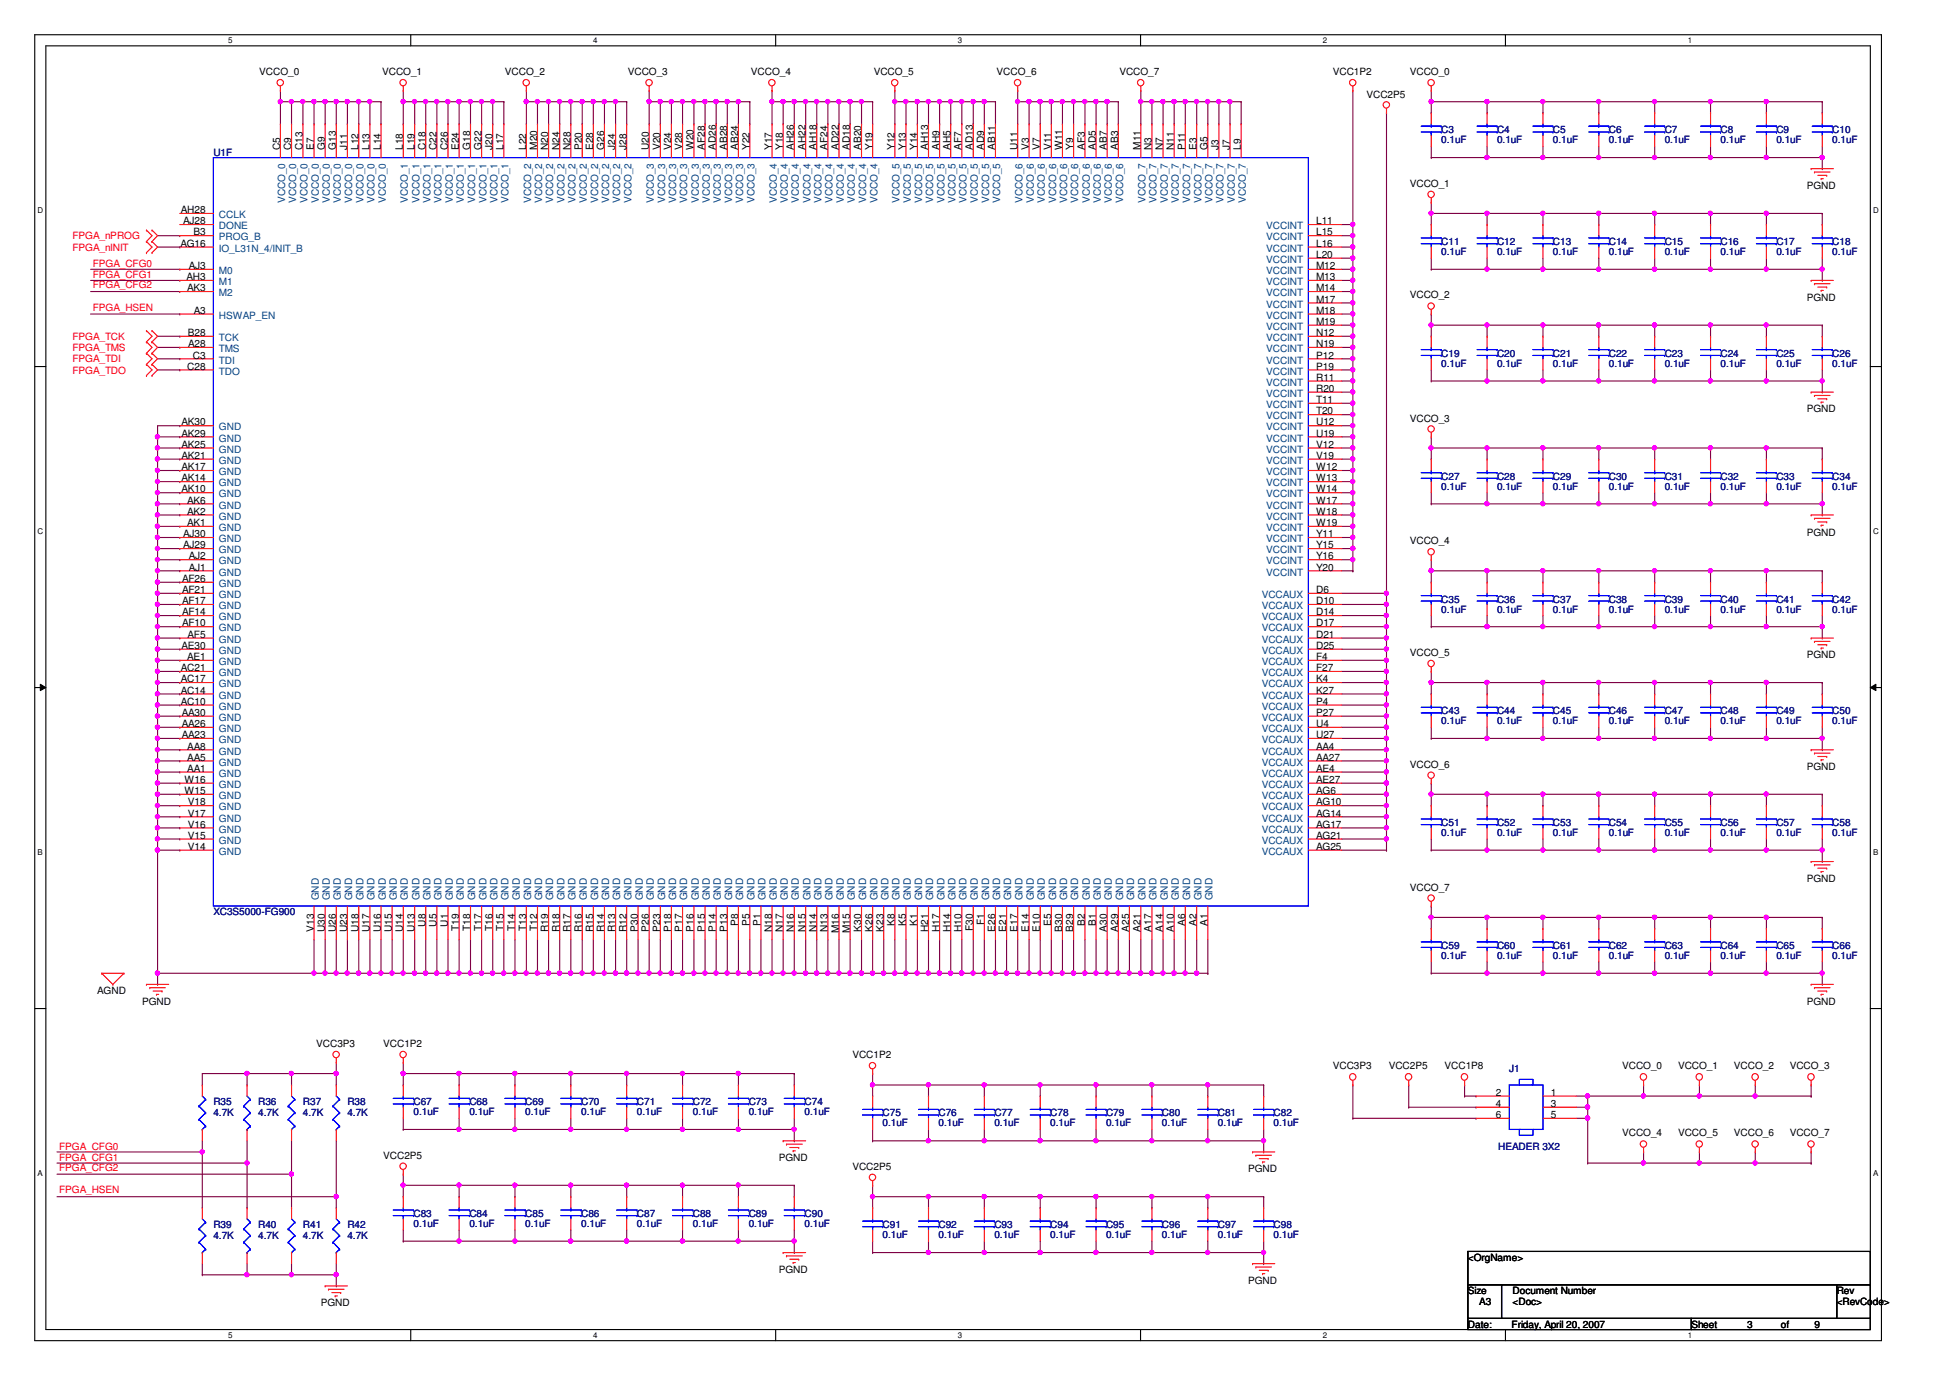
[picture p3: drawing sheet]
<svg xmlns="http://www.w3.org/2000/svg" width="297mm" height="210mm" viewBox="0 0 297 210" stroke-linecap="round" stroke-linejoin="round" font-family="sans-serif">
<defs><g id="words">
<g font-size="1.5">
<text x="39.5" y="11.4">VCCO_0</text>
<text x="58.2" y="11.4">VCCO_1</text>
<text x="76.9" y="11.4">VCCO_2</text>
<text x="95.6" y="11.4">VCCO_3</text>
<text x="114.4" y="11.4">VCCO_4</text>
<text x="133.1" y="11.4">VCCO_5</text>
<text x="151.8" y="11.4">VCCO_6</text>
<text x="170.5" y="11.4">VCCO_7</text>
<text x="203" y="11.4">VCC1P2</text>
<text x="214.8" y="11.4">VCCO_0</text>
<text x="208.2" y="14.9">VCC2P5</text>
<text x="42.7" y="22.8" transform="rotate(-90 42.7 22.8)">C5</text>
<text x="44.4" y="22.8" transform="rotate(-90 44.4 22.8)">C9</text>
<text x="46.1" y="22.8" transform="rotate(-90 46.1 22.8)">C13</text>
<text x="47.8" y="22.8" transform="rotate(-90 47.8 22.8)">E7</text>
<text x="49.5" y="22.8" transform="rotate(-90 49.5 22.8)">G9</text>
<text x="51.2" y="22.8" transform="rotate(-90 51.2 22.8)">G13</text>
<text x="52.9" y="22.8" transform="rotate(-90 52.9 22.8)">J11</text>
<text x="54.6" y="22.8" transform="rotate(-90 54.6 22.8)">L12</text>
<text x="56.3" y="22.8" transform="rotate(-90 56.3 22.8)">L13</text>
<text x="58" y="22.8" transform="rotate(-90 58 22.8)">L14</text>
<text x="61.4" y="22.8" transform="rotate(-90 61.4 22.8)">L18</text>
<text x="63.1" y="22.8" transform="rotate(-90 63.1 22.8)">L19</text>
<text x="64.8" y="22.8" transform="rotate(-90 64.8 22.8)">C18</text>
<text x="66.5" y="22.8" transform="rotate(-90 66.5 22.8)">C22</text>
<text x="68.2" y="22.8" transform="rotate(-90 68.2 22.8)">C26</text>
<text x="69.9" y="22.8" transform="rotate(-90 69.9 22.8)">E24</text>
<text x="71.6" y="22.8" transform="rotate(-90 71.6 22.8)">G18</text>
<text x="73.3" y="22.8" transform="rotate(-90 73.3 22.8)">G22</text>
<text x="75" y="22.8" transform="rotate(-90 75 22.8)">J20</text>
<text x="76.7" y="22.8" transform="rotate(-90 76.7 22.8)">L17</text>
<text x="80.1" y="22.8" transform="rotate(-90 80.1 22.8)">L22</text>
<text x="81.8" y="22.8" transform="rotate(-90 81.8 22.8)">M20</text>
<text x="83.5" y="22.8" transform="rotate(-90 83.5 22.8)">N20</text>
<text x="85.2" y="22.8" transform="rotate(-90 85.2 22.8)">N24</text>
<text x="86.9" y="22.8" transform="rotate(-90 86.9 22.8)">N28</text>
<text x="88.6" y="22.8" transform="rotate(-90 88.6 22.8)">P20</text>
<text x="90.3" y="22.8" transform="rotate(-90 90.3 22.8)">E28</text>
<text x="92" y="22.8" transform="rotate(-90 92 22.8)">G26</text>
<text x="93.7" y="22.8" transform="rotate(-90 93.7 22.8)">J24</text>
<text x="95.4" y="22.8" transform="rotate(-90 95.4 22.8)">J28</text>
<text x="98.8" y="22.8" transform="rotate(-90 98.8 22.8)">U20</text>
<text x="100.5" y="22.8" transform="rotate(-90 100.5 22.8)">V20</text>
<text x="102.2" y="22.8" transform="rotate(-90 102.2 22.8)">V24</text>
<text x="103.9" y="22.8" transform="rotate(-90 103.9 22.8)">V28</text>
<text x="105.7" y="22.8" transform="rotate(-90 105.7 22.8)">W20</text>
<text x="107.4" y="22.8" transform="rotate(-90 107.4 22.8)">AF28</text>
<text x="109.1" y="22.8" transform="rotate(-90 109.1 22.8)">AD26</text>
<text x="110.7" y="22.8" transform="rotate(-90 110.7 22.8)">AB28</text>
<text x="112.4" y="22.8" transform="rotate(-90 112.4 22.8)">AB24</text>
<text x="114.2" y="22.8" transform="rotate(-90 114.2 22.8)">Y22</text>
<text x="117.6" y="22.8" transform="rotate(-90 117.6 22.8)">Y17</text>
<text x="119.3" y="22.8" transform="rotate(-90 119.3 22.8)">Y18</text>
<text x="120.9" y="22.8" transform="rotate(-90 120.9 22.8)">AH26</text>
<text x="122.7" y="22.8" transform="rotate(-90 122.7 22.8)">AH22</text>
<text x="124.4" y="22.8" transform="rotate(-90 124.4 22.8)">AH18</text>
<text x="126.1" y="22.8" transform="rotate(-90 126.1 22.8)">AF24</text>
<text x="127.8" y="22.8" transform="rotate(-90 127.8 22.8)">AD22</text>
<text x="129.5" y="22.8" transform="rotate(-90 129.5 22.8)">AD18</text>
<text x="131.2" y="22.8" transform="rotate(-90 131.2 22.8)">AB20</text>
<text x="132.9" y="22.8" transform="rotate(-90 132.9 22.8)">Y19</text>
<text x="136.3" y="22.8" transform="rotate(-90 136.3 22.8)">Y12</text>
<text x="138" y="22.8" transform="rotate(-90 138 22.8)">Y13</text>
<text x="139.7" y="22.8" transform="rotate(-90 139.7 22.8)">Y14</text>
<text x="141.4" y="22.8" transform="rotate(-90 141.4 22.8)">AH13</text>
<text x="143.1" y="22.8" transform="rotate(-90 143.1 22.8)">AH9</text>
<text x="144.8" y="22.8" transform="rotate(-90 144.8 22.8)">AH5</text>
<text x="146.5" y="22.8" transform="rotate(-90 146.5 22.8)">AF7</text>
<text x="148.2" y="22.8" transform="rotate(-90 148.2 22.8)">AD13</text>
<text x="149.9" y="22.8" transform="rotate(-90 149.9 22.8)">AD9</text>
<text x="151.6" y="22.8" transform="rotate(-90 151.6 22.8)">AB11</text>
<text x="155" y="22.8" transform="rotate(-90 155 22.8)">U11</text>
<text x="156.7" y="22.8" transform="rotate(-90 156.7 22.8)">V3</text>
<text x="158.4" y="22.8" transform="rotate(-90 158.4 22.8)">V7</text>
<text x="160.1" y="22.8" transform="rotate(-90 160.1 22.8)">V11</text>
<text x="161.8" y="22.8" transform="rotate(-90 161.8 22.8)">W11</text>
<text x="163.5" y="22.8" transform="rotate(-90 163.5 22.8)">Y9</text>
<text x="165.2" y="22.8" transform="rotate(-90 165.2 22.8)">AF3</text>
<text x="166.9" y="22.8" transform="rotate(-90 166.9 22.8)">AD5</text>
<text x="168.6" y="22.8" transform="rotate(-90 168.6 22.8)">AB7</text>
<text x="170.3" y="22.8" transform="rotate(-90 170.3 22.8)">AB3</text>
<text x="173.7" y="22.8" transform="rotate(-90 173.7 22.8)">M11</text>
<text x="175.4" y="22.8" transform="rotate(-90 175.4 22.8)">N3</text>
<text x="177.1" y="22.8" transform="rotate(-90 177.1 22.8)">N7</text>
<text x="178.8" y="22.8" transform="rotate(-90 178.8 22.8)">N11</text>
<text x="180.5" y="22.8" transform="rotate(-90 180.5 22.8)">P11</text>
<text x="182.2" y="22.8" transform="rotate(-90 182.2 22.8)">E3</text>
<text x="183.9" y="22.8" transform="rotate(-90 183.9 22.8)">G5</text>
<text x="185.6" y="22.8" transform="rotate(-90 185.6 22.8)">J3</text>
<text x="187.3" y="22.8" transform="rotate(-90 187.3 22.8)">J7</text>
<text x="189" y="22.8" transform="rotate(-90 189 22.8)">L9</text>
<text x="214.8" y="28.4">VCCO_1</text>
<text x="275.2" y="28.8">PGND</text>
<text x="27.6" y="32.5">AH28</text>
<text x="27.9" y="34.2">AJ28</text>
<text x="29.5" y="35.9">B3</text>
<text x="200.5" y="34.2">L11</text>
<text x="200.5" y="35.9">L15</text>
<text x="27.5" y="37.6">AG16</text>
<text x="28.7" y="41">AJ3</text>
<text x="200.5" y="37.6">L16</text>
<text x="200.5" y="39.3">L20</text>
<text x="200.5" y="41">M12</text>
<text x="28.4" y="42.7">AH3</text>
<text x="28.5" y="44.4">AK3</text>
<text x="29.5" y="47.8">A3</text>
<text x="200.5" y="42.7">M13</text>
<text x="200.5" y="44.4">M14</text>
<text x="200.5" y="46.1">M17</text>
<text x="200.5" y="47.8">M18</text>
<text x="214.8" y="45.5">VCCO_2</text>
<text x="275.2" y="45.8">PGND</text>
<text x="28.6" y="51.2">B28</text>
<text x="28.7" y="52.9">A28</text>
<text x="200.5" y="49.5">M19</text>
<text x="200.5" y="51.2">N12</text>
<text x="200.5" y="52.9">N19</text>
<text x="28.5" y="56.3">C28</text>
<text x="29.4" y="54.6">C3</text>
<text x="200.5" y="54.6">P12</text>
<text x="200.5" y="56.3">P19</text>
<text x="200.5" y="58">R11</text>
<text x="200.5" y="59.7">R20</text>
<text x="27.6" y="64.8">AK30</text>
<text x="200.5" y="61.4">T11</text>
<text x="200.5" y="63.1">T20</text>
<text x="200.5" y="64.8">U12</text>
<text x="214.8" y="64.2">VCCO_3</text>
<text x="275.2" y="62.8">PGND</text>
<text x="27.6" y="66.5">AK29</text>
<text x="27.6" y="68.2">AK25</text>
<text x="27.6" y="69.9">AK21</text>
<text x="27.6" y="71.6">AK17</text>
<text x="200.5" y="66.5">U19</text>
<text x="200.5" y="68.2">V12</text>
<text x="200.5" y="69.9">V19</text>
<text x="200.5" y="71.6">W12</text>
<text x="27.6" y="73.3">AK14</text>
<text x="27.6" y="75">AK10</text>
<text x="28.5" y="76.7">AK6</text>
<text x="200.5" y="73.3">W13</text>
<text x="200.5" y="75">W14</text>
<text x="200.5" y="76.7">W17</text>
<text x="27.9" y="81.8">AJ30</text>
<text x="27.9" y="83.5">AJ29</text>
<text x="28.5" y="78.4">AK2</text>
<text x="28.5" y="80.1">AK1</text>
<text x="200.5" y="78.4">W18</text>
<text x="200.5" y="80.1">W19</text>
<text x="200.5" y="81.8">Y11</text>
<text x="200.5" y="83.5">Y15</text>
<text x="214.8" y="82.9">VCCO_4</text>
<text x="275.2" y="81.6">PGND</text>
<text x="27.7" y="88.6">AF26</text>
<text x="28.7" y="85.2">AJ2</text>
<text x="28.7" y="86.9">AJ1</text>
<text x="200.5" y="85.2">Y16</text>
<text x="200.5" y="86.9">Y20</text>
<text x="27.7" y="90.3">AF21</text>
<text x="27.7" y="92">AF17</text>
<text x="27.7" y="93.7">AF14</text>
<text x="27.7" y="95.4">AF10</text>
<text x="200.5" y="90.3">D6</text>
<text x="200.5" y="92">D10</text>
<text x="200.5" y="93.7">D14</text>
<text x="200.5" y="95.4">D17</text>
<text x="27.6" y="98.8">AE30</text>
<text x="28.5" y="100.5">AE1</text>
<text x="28.6" y="97.2">AF5</text>
<text x="200.5" y="97.2">D21</text>
<text x="200.5" y="98.8">D25</text>
<text x="200.5" y="100.5">F4</text>
<text x="214.8" y="99.9">VCCO_5</text>
<text x="275.2" y="100.3">PGND</text>
<text x="27.6" y="102.2">AC21</text>
<text x="27.6" y="103.9">AC17</text>
<text x="27.6" y="105.7">AC14</text>
<text x="27.6" y="107.4">AC10</text>
<text x="200.5" y="102.2">F27</text>
<text x="200.5" y="103.9">K4</text>
<text x="200.5" y="105.7">K27</text>
<text x="200.5" y="107.4">P4</text>
<text x="27.7" y="109.1">AA30</text>
<text x="27.7" y="110.7">AA26</text>
<text x="27.7" y="112.4">AA23</text>
<text x="200.5" y="109.1">P27</text>
<text x="200.5" y="110.7">U4</text>
<text x="200.5" y="112.4">U27</text>
<text x="28.1" y="119.3">W16</text>
<text x="28.5" y="114.2">AA8</text>
<text x="28.5" y="115.9">AA5</text>
<text x="28.5" y="117.6">AA1</text>
<text x="200.5" y="114.2">AA4</text>
<text x="200.5" y="115.9">AA27</text>
<text x="200.5" y="117.6">AE4</text>
<text x="200.5" y="119.3">AE27</text>
<text x="214.8" y="117">VCCO_6</text>
<text x="275.2" y="117.3">PGND</text>
<text x="28.1" y="120.9">W15</text>
<text x="28.6" y="122.7">V18</text>
<text x="28.6" y="124.4">V17</text>
<text x="200.5" y="120.9">AG6</text>
<text x="200.5" y="122.7">AG10</text>
<text x="200.5" y="124.4">AG14</text>
<text x="28.6" y="126.1">V16</text>
<text x="28.6" y="127.8">V15</text>
<text x="28.6" y="129.5">V14</text>
<text x="200.5" y="126.1">AG17</text>
<text x="200.5" y="127.8">AG21</text>
<text x="200.5" y="129.5">AG25</text>
<text x="214.8" y="135.7">VCCO_7</text>
<text x="275.2" y="134.3">PGND</text>
<text x="47.8" y="141.9" transform="rotate(-90 47.8 141.9)">V13</text>
<text x="49.5" y="142" transform="rotate(-90 49.5 142)">U30</text>
<text x="51.2" y="142" transform="rotate(-90 51.2 142)">U26</text>
<text x="52.9" y="142" transform="rotate(-90 52.9 142)">U23</text>
<text x="54.6" y="142" transform="rotate(-90 54.6 142)">U18</text>
<text x="56.3" y="142" transform="rotate(-90 56.3 142)">U17</text>
<text x="58" y="142" transform="rotate(-90 58 142)">U16</text>
<text x="59.7" y="142" transform="rotate(-90 59.7 142)">U15</text>
<text x="61.4" y="142" transform="rotate(-90 61.4 142)">U14</text>
<text x="63.1" y="142" transform="rotate(-90 63.1 142)">U13</text>
<text x="64.8" y="141.1" transform="rotate(-90 64.8 141.1)">U8</text>
<text x="66.5" y="141.1" transform="rotate(-90 66.5 141.1)">U5</text>
<text x="68.2" y="141.1" transform="rotate(-90 68.2 141.1)">U1</text>
<text x="69.9" y="141.8" transform="rotate(-90 69.9 141.8)">T19</text>
<text x="71.6" y="141.8" transform="rotate(-90 71.6 141.8)">T18</text>
<text x="73.3" y="141.8" transform="rotate(-90 73.3 141.8)">T17</text>
<text x="75" y="141.8" transform="rotate(-90 75 141.8)">T16</text>
<text x="76.7" y="141.8" transform="rotate(-90 76.7 141.8)">T15</text>
<text x="78.4" y="141.8" transform="rotate(-90 78.4 141.8)">T14</text>
<text x="80.1" y="141.8" transform="rotate(-90 80.1 141.8)">T13</text>
<text x="81.8" y="141.8" transform="rotate(-90 81.8 141.8)">T12</text>
<text x="83.5" y="142" transform="rotate(-90 83.5 142)">R19</text>
<text x="85.2" y="142" transform="rotate(-90 85.2 142)">R18</text>
<text x="86.9" y="142" transform="rotate(-90 86.9 142)">R17</text>
<text x="88.6" y="142" transform="rotate(-90 88.6 142)">R16</text>
<text x="90.3" y="142" transform="rotate(-90 90.3 142)">R15</text>
<text x="92" y="142" transform="rotate(-90 92 142)">R14</text>
<text x="93.7" y="142" transform="rotate(-90 93.7 142)">R13</text>
<text x="95.4" y="142" transform="rotate(-90 95.4 142)">R12</text>
<text x="97.2" y="141.9" transform="rotate(-90 97.2 141.9)">P30</text>
<text x="98.8" y="141.9" transform="rotate(-90 98.8 141.9)">P26</text>
<text x="100.5" y="141.9" transform="rotate(-90 100.5 141.9)">P23</text>
<text x="102.2" y="141.9" transform="rotate(-90 102.2 141.9)">P18</text>
<text x="103.9" y="141.9" transform="rotate(-90 103.9 141.9)">P17</text>
<text x="105.7" y="141.9" transform="rotate(-90 105.7 141.9)">P16</text>
<text x="107.4" y="141.9" transform="rotate(-90 107.4 141.9)">P15</text>
<text x="109.1" y="141.9" transform="rotate(-90 109.1 141.9)">P14</text>
<text x="110.7" y="141.9" transform="rotate(-90 110.7 141.9)">P13</text>
<text x="112.4" y="141.1" transform="rotate(-90 112.4 141.1)">P8</text>
<text x="114.2" y="141.1" transform="rotate(-90 114.2 141.1)">P5</text>
<text x="115.9" y="141.1" transform="rotate(-90 115.9 141.1)">P1</text>
<text x="117.6" y="142" transform="rotate(-90 117.6 142)">N18</text>
<text x="119.3" y="142" transform="rotate(-90 119.3 142)">N17</text>
<text x="120.9" y="142" transform="rotate(-90 120.9 142)">N16</text>
<text x="122.7" y="142" transform="rotate(-90 122.7 142)">N15</text>
<text x="124.4" y="142" transform="rotate(-90 124.4 142)">N14</text>
<text x="126.1" y="142" transform="rotate(-90 126.1 142)">N13</text>
<text x="127.8" y="142.2" transform="rotate(-90 127.8 142.2)">M16</text>
<text x="129.5" y="142.2" transform="rotate(-90 129.5 142.2)">M15</text>
<text x="131.2" y="141.9" transform="rotate(-90 131.2 141.9)">K30</text>
<text x="132.9" y="141.9" transform="rotate(-90 132.9 141.9)">K26</text>
<text x="134.6" y="141.9" transform="rotate(-90 134.6 141.9)">K23</text>
<text x="136.3" y="141.1" transform="rotate(-90 136.3 141.1)">K8</text>
<text x="138" y="141.1" transform="rotate(-90 138 141.1)">K5</text>
<text x="139.7" y="141.1" transform="rotate(-90 139.7 141.1)">K1</text>
<text x="141.4" y="142" transform="rotate(-90 141.4 142)">H21</text>
<text x="143.1" y="142" transform="rotate(-90 143.1 142)">H17</text>
<text x="144.8" y="142" transform="rotate(-90 144.8 142)">H14</text>
<text x="146.5" y="142" transform="rotate(-90 146.5 142)">H10</text>
<text x="148.2" y="141.8" transform="rotate(-90 148.2 141.8)">F30</text>
<text x="149.9" y="141" transform="rotate(-90 149.9 141)">F1</text>
<text x="151.6" y="141.9" transform="rotate(-90 151.6 141.9)">E26</text>
<text x="153.3" y="141.9" transform="rotate(-90 153.3 141.9)">E21</text>
<text x="155" y="141.9" transform="rotate(-90 155 141.9)">E17</text>
<text x="156.7" y="141.9" transform="rotate(-90 156.7 141.9)">E14</text>
<text x="158.4" y="141.9" transform="rotate(-90 158.4 141.9)">E10</text>
<text x="160.1" y="141.1" transform="rotate(-90 160.1 141.1)">E5</text>
<text x="161.8" y="141.9" transform="rotate(-90 161.8 141.9)">B30</text>
<text x="163.5" y="141.9" transform="rotate(-90 163.5 141.9)">B29</text>
<text x="165.2" y="141.1" transform="rotate(-90 165.2 141.1)">B2</text>
<text x="166.9" y="141.1" transform="rotate(-90 166.9 141.1)">B1</text>
<text x="168.6" y="141.9" transform="rotate(-90 168.6 141.9)">A30</text>
<text x="170.3" y="141.9" transform="rotate(-90 170.3 141.9)">A29</text>
<text x="172" y="141.9" transform="rotate(-90 172 141.9)">A25</text>
<text x="173.7" y="141.9" transform="rotate(-90 173.7 141.9)">A21</text>
<text x="175.4" y="141.9" transform="rotate(-90 175.4 141.9)">A17</text>
<text x="177.1" y="141.9" transform="rotate(-90 177.1 141.9)">A14</text>
<text x="178.8" y="141.9" transform="rotate(-90 178.8 141.9)">A10</text>
<text x="180.5" y="141.1" transform="rotate(-90 180.5 141.1)">A6</text>
<text x="182.2" y="141.1" transform="rotate(-90 182.2 141.1)">A2</text>
<text x="183.9" y="141.1" transform="rotate(-90 183.9 141.1)">A1</text>
<text x="14.8" y="151.3">AGND</text>
<text x="21.6" y="153">PGND</text>
<text x="275.2" y="153">PGND</text>
<text x="48.2" y="159.5">VCC3P3</text>
<text x="58.4" y="159.5">VCC1P2</text>
<text x="129.8" y="161.2">VCC1P2</text>
<text x="203" y="162.9">VCC3P3</text>
<text x="211.5" y="162.9">VCC2P5</text>
<text x="220" y="162.9">VCC1P8</text>
<text x="227.9" y="166.9">2</text>
<text x="236.2" y="166.9">1</text>
<text x="247.1" y="162.9">VCCO_0</text>
<text x="255.6" y="162.9">VCCO_1</text>
<text x="264.1" y="162.9">VCCO_2</text>
<text x="272.6" y="162.9">VCCO_3</text>
<text x="227.9" y="168.6">4</text>
<text x="227.9" y="170.3">6</text>
<text x="236.2" y="168.6">3</text>
<text x="236.2" y="170.3">5</text>
<text x="247.1" y="173.1">VCCO_4</text>
<text x="255.6" y="173.1">VCCO_5</text>
<text x="264.1" y="173.1">VCCO_6</text>
<text x="272.6" y="173.1">VCCO_7</text>
<text x="58.4" y="176.5">VCC2P5</text>
<text x="118.6" y="176.9">PGND</text>
<text x="129.8" y="178.2">VCC2P5</text>
<text x="190.1" y="178.6">PGND</text>
<text x="118.6" y="193.9">PGND</text>
<text x="190.1" y="195.6">PGND</text>
<text x="223.6" y="197.1">Size</text>
<text x="223.6" y="192">&lt;OrgName&gt;</text>
<text x="230.4" y="197.1">Document Number</text>
<text x="279.8" y="197.1">Rev</text>
<text x="48.9" y="199">PGND</text>
<text x="223.6" y="202.2">Date:</text>
<text x="225.3" y="198.8">A3</text>
<text x="230.3" y="202.2">Friday, April 20, 2007</text>
<text x="230.4" y="198.8">&lt;Doc&gt;</text>
<text x="257.6" y="202.2">Sheet</text>
<text x="266.2" y="202.2">3</text>
<text x="271.3" y="202.2">of</text>
<text x="276.4" y="202.2">9</text>
<text x="279.8" y="198.8">&lt;RevCode&gt;</text>
</g>
<g font-size="1.5" fill="#000080">
<text x="32.5" y="23.7">U1F</text>
<text x="219.5" y="20.3">C3</text>
<text x="219.5" y="21.8">0.1uF</text>
<text x="228.1" y="20.3">C4</text>
<text x="228.1" y="21.8">0.1uF</text>
<text x="236.6" y="20.3">C5</text>
<text x="236.6" y="21.8">0.1uF</text>
<text x="245.1" y="20.3">C6</text>
<text x="245.1" y="21.8">0.1uF</text>
<text x="253.6" y="20.3">C7</text>
<text x="253.6" y="21.8">0.1uF</text>
<text x="262.1" y="20.3">C8</text>
<text x="262.1" y="21.8">0.1uF</text>
<text x="270.6" y="20.3">C9</text>
<text x="270.6" y="21.8">0.1uF</text>
<text x="279.1" y="20.3">C10</text>
<text x="279.1" y="21.8">0.1uF</text>
<text x="219.5" y="37.3">C11</text>
<text x="219.5" y="38.9">0.1uF</text>
<text x="228.1" y="37.3">C12</text>
<text x="228.1" y="38.9">0.1uF</text>
<text x="236.6" y="37.3">C13</text>
<text x="236.6" y="38.9">0.1uF</text>
<text x="245.1" y="37.3">C14</text>
<text x="245.1" y="38.9">0.1uF</text>
<text x="253.6" y="37.3">C15</text>
<text x="253.6" y="38.9">0.1uF</text>
<text x="262.1" y="37.3">C16</text>
<text x="262.1" y="38.9">0.1uF</text>
<text x="270.6" y="37.3">C17</text>
<text x="270.6" y="38.9">0.1uF</text>
<text x="279.1" y="37.3">C18</text>
<text x="279.1" y="38.9">0.1uF</text>
<text x="219.5" y="54.3">C19</text>
<text x="219.5" y="55.9">0.1uF</text>
<text x="228.1" y="54.3">C20</text>
<text x="228.1" y="55.9">0.1uF</text>
<text x="236.6" y="54.3">C21</text>
<text x="236.6" y="55.9">0.1uF</text>
<text x="245.1" y="54.3">C22</text>
<text x="245.1" y="55.9">0.1uF</text>
<text x="253.6" y="54.3">C23</text>
<text x="253.6" y="55.9">0.1uF</text>
<text x="262.1" y="54.3">C24</text>
<text x="262.1" y="55.9">0.1uF</text>
<text x="270.6" y="54.3">C25</text>
<text x="270.6" y="55.9">0.1uF</text>
<text x="279.1" y="54.3">C26</text>
<text x="279.1" y="55.9">0.1uF</text>
<text x="219.5" y="73.1">C27</text>
<text x="219.5" y="74.6">0.1uF</text>
<text x="228.1" y="73.1">C28</text>
<text x="228.1" y="74.6">0.1uF</text>
<text x="236.6" y="73.1">C29</text>
<text x="236.6" y="74.6">0.1uF</text>
<text x="245.1" y="73.1">C30</text>
<text x="245.1" y="74.6">0.1uF</text>
<text x="253.6" y="73.1">C31</text>
<text x="253.6" y="74.6">0.1uF</text>
<text x="262.1" y="73.1">C32</text>
<text x="262.1" y="74.6">0.1uF</text>
<text x="270.6" y="73.1">C33</text>
<text x="270.6" y="74.6">0.1uF</text>
<text x="279.1" y="73.1">C34</text>
<text x="279.1" y="74.6">0.1uF</text>
<text x="219.5" y="91.8">C35</text>
<text x="219.5" y="93.3">0.1uF</text>
<text x="228.1" y="91.8">C36</text>
<text x="228.1" y="93.3">0.1uF</text>
<text x="236.6" y="91.8">C37</text>
<text x="236.6" y="93.3">0.1uF</text>
<text x="245.1" y="91.8">C38</text>
<text x="245.1" y="93.3">0.1uF</text>
<text x="253.6" y="91.8">C39</text>
<text x="253.6" y="93.3">0.1uF</text>
<text x="262.1" y="91.8">C40</text>
<text x="262.1" y="93.3">0.1uF</text>
<text x="270.6" y="91.8">C41</text>
<text x="270.6" y="93.3">0.1uF</text>
<text x="279.1" y="91.8">C42</text>
<text x="279.1" y="93.3">0.1uF</text>
<text x="219.5" y="108.8">C43</text>
<text x="219.5" y="110.3">0.1uF</text>
<text x="228.1" y="108.8">C44</text>
<text x="228.1" y="110.3">0.1uF</text>
<text x="236.6" y="108.8">C45</text>
<text x="236.6" y="110.3">0.1uF</text>
<text x="245.1" y="108.8">C46</text>
<text x="245.1" y="110.3">0.1uF</text>
<text x="253.6" y="108.8">C47</text>
<text x="253.6" y="110.3">0.1uF</text>
<text x="262.1" y="108.8">C48</text>
<text x="262.1" y="110.3">0.1uF</text>
<text x="270.6" y="108.8">C49</text>
<text x="270.6" y="110.3">0.1uF</text>
<text x="279.1" y="108.8">C50</text>
<text x="279.1" y="110.3">0.1uF</text>
<text x="219.5" y="125.8">C51</text>
<text x="228.1" y="125.8">C52</text>
<text x="236.6" y="125.8">C53</text>
<text x="245.1" y="125.8">C54</text>
<text x="253.6" y="125.8">C55</text>
<text x="262.1" y="125.8">C56</text>
<text x="270.6" y="125.8">C57</text>
<text x="279.1" y="125.8">C58</text>
<text x="219.5" y="127.3">0.1uF</text>
<text x="228.1" y="127.3">0.1uF</text>
<text x="236.6" y="127.3">0.1uF</text>
<text x="245.1" y="127.3">0.1uF</text>
<text x="253.6" y="127.3">0.1uF</text>
<text x="262.1" y="127.3">0.1uF</text>
<text x="270.6" y="127.3">0.1uF</text>
<text x="279.1" y="127.3">0.1uF</text>
<text x="32.5" y="139.4">XC3S5000-FG900</text>
<text x="219.5" y="144.5">C59</text>
<text x="219.5" y="146.1">0.1uF</text>
<text x="228.1" y="144.5">C60</text>
<text x="228.1" y="146.1">0.1uF</text>
<text x="236.6" y="144.5">C61</text>
<text x="236.6" y="146.1">0.1uF</text>
<text x="245.1" y="144.5">C62</text>
<text x="245.1" y="146.1">0.1uF</text>
<text x="253.6" y="144.5">C63</text>
<text x="253.6" y="146.1">0.1uF</text>
<text x="262.1" y="144.5">C64</text>
<text x="262.1" y="146.1">0.1uF</text>
<text x="270.6" y="144.5">C65</text>
<text x="270.6" y="146.1">0.1uF</text>
<text x="279.1" y="144.5">C66</text>
<text x="279.1" y="146.1">0.1uF</text>
<text x="229.9" y="163.2">J1</text>
<text x="32.5" y="168.4">R35</text>
<text x="32.5" y="170.1">4.7K</text>
<text x="39.3" y="168.4">R36</text>
<text x="39.3" y="170.1">4.7K</text>
<text x="46.1" y="168.4">R37</text>
<text x="46.1" y="170.1">4.7K</text>
<text x="52.9" y="168.4">R38</text>
<text x="52.9" y="170.1">4.7K</text>
<text x="63" y="168.4">C67</text>
<text x="63" y="169.9">0.1uF</text>
<text x="71.5" y="168.4">C68</text>
<text x="71.5" y="169.9">0.1uF</text>
<text x="80" y="168.4">C69</text>
<text x="80" y="169.9">0.1uF</text>
<text x="88.5" y="168.4">C70</text>
<text x="88.5" y="169.9">0.1uF</text>
<text x="97" y="168.4">C71</text>
<text x="97" y="169.9">0.1uF</text>
<text x="105.5" y="168.4">C72</text>
<text x="105.5" y="169.9">0.1uF</text>
<text x="114" y="168.4">C73</text>
<text x="114" y="169.9">0.1uF</text>
<text x="122.6" y="168.4">C74</text>
<text x="122.6" y="169.9">0.1uF</text>
<text x="134.5" y="170.1">C75</text>
<text x="134.5" y="171.6">0.1uF</text>
<text x="143" y="170.1">C76</text>
<text x="143" y="171.6">0.1uF</text>
<text x="151.5" y="170.1">C77</text>
<text x="151.5" y="171.6">0.1uF</text>
<text x="160" y="170.1">C78</text>
<text x="160" y="171.6">0.1uF</text>
<text x="168.5" y="170.1">C79</text>
<text x="168.5" y="171.6">0.1uF</text>
<text x="177" y="170.1">C80</text>
<text x="177" y="171.6">0.1uF</text>
<text x="185.5" y="170.1">C81</text>
<text x="185.5" y="171.6">0.1uF</text>
<text x="194" y="170.1">C82</text>
<text x="194" y="171.6">0.1uF</text>
<text x="228.2" y="175.2">HEADER 3X2</text>
<text x="63" y="185.4">C83</text>
<text x="71.5" y="185.4">C84</text>
<text x="80" y="185.4">C85</text>
<text x="88.5" y="185.4">C86</text>
<text x="97" y="185.4">C87</text>
<text x="105.5" y="185.4">C88</text>
<text x="114" y="185.4">C89</text>
<text x="122.6" y="185.4">C90</text>
<text x="32.5" y="187.1">R39</text>
<text x="32.5" y="188.8">4.7K</text>
<text x="39.3" y="187.1">R40</text>
<text x="39.3" y="188.8">4.7K</text>
<text x="46.1" y="187.1">R41</text>
<text x="46.1" y="188.8">4.7K</text>
<text x="52.9" y="187.1">R42</text>
<text x="52.9" y="188.8">4.7K</text>
<text x="63" y="186.9">0.1uF</text>
<text x="71.5" y="186.9">0.1uF</text>
<text x="80" y="186.9">0.1uF</text>
<text x="88.5" y="186.9">0.1uF</text>
<text x="97" y="186.9">0.1uF</text>
<text x="105.5" y="186.9">0.1uF</text>
<text x="114" y="186.9">0.1uF</text>
<text x="122.6" y="186.9">0.1uF</text>
<text x="134.5" y="187.1">C91</text>
<text x="134.5" y="188.6">0.1uF</text>
<text x="143" y="187.1">C92</text>
<text x="143" y="188.6">0.1uF</text>
<text x="151.5" y="187.1">C93</text>
<text x="151.5" y="188.6">0.1uF</text>
<text x="160" y="187.1">C94</text>
<text x="160" y="188.6">0.1uF</text>
<text x="168.5" y="187.1">C95</text>
<text x="168.5" y="188.6">0.1uF</text>
<text x="177" y="187.1">C96</text>
<text x="177" y="188.6">0.1uF</text>
<text x="185.5" y="187.1">C97</text>
<text x="185.5" y="188.6">0.1uF</text>
<text x="194" y="187.1">C98</text>
<text x="194" y="188.6">0.1uF</text>
</g>
<g font-size="1.5" fill="#004080">
<text x="33.4" y="33.2">CCLK</text>
<text x="33.4" y="34.9">DONE</text>
<text x="43.4" y="30.9" transform="rotate(-90 43.4 30.9)">VCCO_0</text>
<text x="45.1" y="30.9" transform="rotate(-90 45.1 30.9)">VCCO_0</text>
<text x="46.9" y="30.9" transform="rotate(-90 46.9 30.9)">VCCO_0</text>
<text x="48.6" y="30.9" transform="rotate(-90 48.6 30.9)">VCCO_0</text>
<text x="50.3" y="30.9" transform="rotate(-90 50.3 30.9)">VCCO_0</text>
<text x="51.9" y="30.9" transform="rotate(-90 51.9 30.9)">VCCO_0</text>
<text x="53.6" y="30.9" transform="rotate(-90 53.6 30.9)">VCCO_0</text>
<text x="55.4" y="30.9" transform="rotate(-90 55.4 30.9)">VCCO_0</text>
<text x="57.1" y="30.9" transform="rotate(-90 57.1 30.9)">VCCO_0</text>
<text x="58.8" y="30.9" transform="rotate(-90 58.8 30.9)">VCCO_0</text>
<text x="62.1" y="30.9" transform="rotate(-90 62.1 30.9)">VCCO_1</text>
<text x="63.9" y="30.9" transform="rotate(-90 63.9 30.9)">VCCO_1</text>
<text x="65.6" y="30.9" transform="rotate(-90 65.6 30.9)">VCCO_1</text>
<text x="67.3" y="30.9" transform="rotate(-90 67.3 30.9)">VCCO_1</text>
<text x="69" y="30.9" transform="rotate(-90 69 30.9)">VCCO_1</text>
<text x="70.7" y="30.9" transform="rotate(-90 70.7 30.9)">VCCO_1</text>
<text x="72.4" y="30.9" transform="rotate(-90 72.4 30.9)">VCCO_1</text>
<text x="74.1" y="30.9" transform="rotate(-90 74.1 30.9)">VCCO_1</text>
<text x="75.8" y="30.9" transform="rotate(-90 75.8 30.9)">VCCO_1</text>
<text x="77.5" y="30.9" transform="rotate(-90 77.5 30.9)">VCCO_1</text>
<text x="80.9" y="30.9" transform="rotate(-90 80.9 30.9)">VCCO_2</text>
<text x="82.6" y="30.9" transform="rotate(-90 82.6 30.9)">VCCO_2</text>
<text x="84.3" y="30.9" transform="rotate(-90 84.3 30.9)">VCCO_2</text>
<text x="86" y="30.9" transform="rotate(-90 86 30.9)">VCCO_2</text>
<text x="87.7" y="30.9" transform="rotate(-90 87.7 30.9)">VCCO_2</text>
<text x="89.4" y="30.9" transform="rotate(-90 89.4 30.9)">VCCO_2</text>
<text x="91.1" y="30.9" transform="rotate(-90 91.1 30.9)">VCCO_2</text>
<text x="92.8" y="30.9" transform="rotate(-90 92.8 30.9)">VCCO_2</text>
<text x="94.5" y="30.9" transform="rotate(-90 94.5 30.9)">VCCO_2</text>
<text x="96.2" y="30.9" transform="rotate(-90 96.2 30.9)">VCCO_2</text>
<text x="99.6" y="30.9" transform="rotate(-90 99.6 30.9)">VCCO_3</text>
<text x="101.3" y="30.9" transform="rotate(-90 101.3 30.9)">VCCO_3</text>
<text x="103" y="30.9" transform="rotate(-90 103 30.9)">VCCO_3</text>
<text x="104.7" y="30.9" transform="rotate(-90 104.7 30.9)">VCCO_3</text>
<text x="106.4" y="30.9" transform="rotate(-90 106.4 30.9)">VCCO_3</text>
<text x="108.1" y="30.9" transform="rotate(-90 108.1 30.9)">VCCO_3</text>
<text x="109.8" y="30.9" transform="rotate(-90 109.8 30.9)">VCCO_3</text>
<text x="111.5" y="30.9" transform="rotate(-90 111.5 30.9)">VCCO_3</text>
<text x="113.2" y="30.9" transform="rotate(-90 113.2 30.9)">VCCO_3</text>
<text x="114.9" y="30.9" transform="rotate(-90 114.9 30.9)">VCCO_3</text>
<text x="118.3" y="30.9" transform="rotate(-90 118.3 30.9)">VCCO_4</text>
<text x="120" y="30.9" transform="rotate(-90 120 30.9)">VCCO_4</text>
<text x="121.7" y="30.9" transform="rotate(-90 121.7 30.9)">VCCO_4</text>
<text x="123.4" y="30.9" transform="rotate(-90 123.4 30.9)">VCCO_4</text>
<text x="125.1" y="30.9" transform="rotate(-90 125.1 30.9)">VCCO_4</text>
<text x="126.8" y="30.9" transform="rotate(-90 126.8 30.9)">VCCO_4</text>
<text x="128.5" y="30.9" transform="rotate(-90 128.5 30.9)">VCCO_4</text>
<text x="130.2" y="30.9" transform="rotate(-90 130.2 30.9)">VCCO_4</text>
<text x="132" y="30.9" transform="rotate(-90 132 30.9)">VCCO_4</text>
<text x="133.6" y="30.9" transform="rotate(-90 133.6 30.9)">VCCO_4</text>
<text x="137" y="30.9" transform="rotate(-90 137 30.9)">VCCO_5</text>
<text x="138.7" y="30.9" transform="rotate(-90 138.7 30.9)">VCCO_5</text>
<text x="140.5" y="30.9" transform="rotate(-90 140.5 30.9)">VCCO_5</text>
<text x="142.2" y="30.9" transform="rotate(-90 142.2 30.9)">VCCO_5</text>
<text x="143.8" y="30.9" transform="rotate(-90 143.8 30.9)">VCCO_5</text>
<text x="145.5" y="30.9" transform="rotate(-90 145.5 30.9)">VCCO_5</text>
<text x="147.2" y="30.9" transform="rotate(-90 147.2 30.9)">VCCO_5</text>
<text x="149" y="30.9" transform="rotate(-90 149 30.9)">VCCO_5</text>
<text x="150.7" y="30.9" transform="rotate(-90 150.7 30.9)">VCCO_5</text>
<text x="152.4" y="30.9" transform="rotate(-90 152.4 30.9)">VCCO_5</text>
<text x="155.7" y="30.9" transform="rotate(-90 155.7 30.9)">VCCO_6</text>
<text x="157.5" y="30.9" transform="rotate(-90 157.5 30.9)">VCCO_6</text>
<text x="159.2" y="30.9" transform="rotate(-90 159.2 30.9)">VCCO_6</text>
<text x="160.9" y="30.9" transform="rotate(-90 160.9 30.9)">VCCO_6</text>
<text x="162.6" y="30.9" transform="rotate(-90 162.6 30.9)">VCCO_6</text>
<text x="164.3" y="30.9" transform="rotate(-90 164.3 30.9)">VCCO_6</text>
<text x="166" y="30.9" transform="rotate(-90 166 30.9)">VCCO_6</text>
<text x="167.7" y="30.9" transform="rotate(-90 167.7 30.9)">VCCO_6</text>
<text x="169.4" y="30.9" transform="rotate(-90 169.4 30.9)">VCCO_6</text>
<text x="171.1" y="30.9" transform="rotate(-90 171.1 30.9)">VCCO_6</text>
<text x="174.5" y="30.9" transform="rotate(-90 174.5 30.9)">VCCO_7</text>
<text x="176.2" y="30.9" transform="rotate(-90 176.2 30.9)">VCCO_7</text>
<text x="177.9" y="30.9" transform="rotate(-90 177.9 30.9)">VCCO_7</text>
<text x="179.6" y="30.9" transform="rotate(-90 179.6 30.9)">VCCO_7</text>
<text x="181.3" y="30.9" transform="rotate(-90 181.3 30.9)">VCCO_7</text>
<text x="183" y="30.9" transform="rotate(-90 183 30.9)">VCCO_7</text>
<text x="184.7" y="30.9" transform="rotate(-90 184.7 30.9)">VCCO_7</text>
<text x="186.4" y="30.9" transform="rotate(-90 186.4 30.9)">VCCO_7</text>
<text x="188.1" y="30.9" transform="rotate(-90 188.1 30.9)">VCCO_7</text>
<text x="189.8" y="30.9" transform="rotate(-90 189.8 30.9)">VCCO_7</text>
<text x="192.9" y="34.9">VCCINT</text>
<text x="33.4" y="41.7">M0</text>
<text x="33.4" y="36.6">PROG_B</text>
<text x="33.4" y="38.4">IO_L31N_4/INIT_B</text>
<text x="192.9" y="36.6">VCCINT</text>
<text x="192.9" y="38.4">VCCINT</text>
<text x="192.9" y="40">VCCINT</text>
<text x="192.9" y="41.7">VCCINT</text>
<text x="33.4" y="45.1">M2</text>
<text x="33.4" y="43.4">M1</text>
<text x="192.9" y="43.4">VCCINT</text>
<text x="192.9" y="45.1">VCCINT</text>
<text x="192.9" y="46.9">VCCINT</text>
<text x="33.4" y="48.6">HSWAP_EN</text>
<text x="33.4" y="53.6">TMS</text>
<text x="33.4" y="51.9">TCK</text>
<text x="192.9" y="48.6">VCCINT</text>
<text x="192.9" y="50.3">VCCINT</text>
<text x="192.9" y="51.9">VCCINT</text>
<text x="192.9" y="53.6">VCCINT</text>
<text x="33.4" y="57.1">TDO</text>
<text x="33.4" y="55.4">TDI</text>
<text x="192.9" y="55.4">VCCINT</text>
<text x="192.9" y="57.1">VCCINT</text>
<text x="192.9" y="58.8">VCCINT</text>
<text x="33.4" y="65.6">GND</text>
<text x="192.9" y="60.5">VCCINT</text>
<text x="192.9" y="62.1">VCCINT</text>
<text x="192.9" y="63.9">VCCINT</text>
<text x="192.9" y="65.6">VCCINT</text>
<text x="33.4" y="67.3">GND</text>
<text x="33.4" y="69">GND</text>
<text x="33.4" y="70.7">GND</text>
<text x="192.9" y="67.3">VCCINT</text>
<text x="192.9" y="69">VCCINT</text>
<text x="192.9" y="70.7">VCCINT</text>
<text x="33.4" y="72.4">GND</text>
<text x="33.4" y="74.1">GND</text>
<text x="33.4" y="75.8">GND</text>
<text x="33.4" y="77.5">GND</text>
<text x="192.9" y="72.4">VCCINT</text>
<text x="192.9" y="74.1">VCCINT</text>
<text x="192.9" y="75.8">VCCINT</text>
<text x="192.9" y="77.5">VCCINT</text>
<text x="33.4" y="79.2">GND</text>
<text x="33.4" y="80.9">GND</text>
<text x="33.4" y="82.6">GND</text>
<text x="192.9" y="79.2">VCCINT</text>
<text x="192.9" y="80.9">VCCINT</text>
<text x="192.9" y="82.6">VCCINT</text>
<text x="33.4" y="84.3">GND</text>
<text x="33.4" y="86">GND</text>
<text x="33.4" y="87.7">GND</text>
<text x="33.4" y="89.4">GND</text>
<text x="192.9" y="84.3">VCCINT</text>
<text x="192.9" y="86">VCCINT</text>
<text x="192.9" y="87.7">VCCINT</text>
<text x="33.4" y="91.1">GND</text>
<text x="33.4" y="92.8">GND</text>
<text x="33.4" y="94.5">GND</text>
<text x="192.2" y="91.1">VCCAUX</text>
<text x="192.2" y="92.8">VCCAUX</text>
<text x="192.2" y="94.5">VCCAUX</text>
<text x="33.4" y="96.2">GND</text>
<text x="33.4" y="97.9">GND</text>
<text x="33.4" y="99.6">GND</text>
<text x="33.4" y="101.3">GND</text>
<text x="192.2" y="96.2">VCCAUX</text>
<text x="192.2" y="97.9">VCCAUX</text>
<text x="192.2" y="99.6">VCCAUX</text>
<text x="192.2" y="101.3">VCCAUX</text>
<text x="33.4" y="103">GND</text>
<text x="33.4" y="104.7">GND</text>
<text x="33.4" y="106.4">GND</text>
<text x="192.2" y="103">VCCAUX</text>
<text x="192.2" y="104.7">VCCAUX</text>
<text x="192.2" y="106.4">VCCAUX</text>
<text x="33.4" y="108.1">GND</text>
<text x="33.4" y="109.8">GND</text>
<text x="33.4" y="111.5">GND</text>
<text x="33.4" y="113.2">GND</text>
<text x="192.2" y="108.1">VCCAUX</text>
<text x="192.2" y="109.8">VCCAUX</text>
<text x="192.2" y="111.5">VCCAUX</text>
<text x="192.2" y="113.2">VCCAUX</text>
<text x="33.4" y="114.9">GND</text>
<text x="33.4" y="116.6">GND</text>
<text x="33.4" y="118.3">GND</text>
<text x="192.2" y="114.9">VCCAUX</text>
<text x="192.2" y="116.6">VCCAUX</text>
<text x="192.2" y="118.3">VCCAUX</text>
<text x="33.4" y="120">GND</text>
<text x="33.4" y="121.7">GND</text>
<text x="33.4" y="123.4">GND</text>
<text x="33.4" y="125.1">GND</text>
<text x="192.2" y="120">VCCAUX</text>
<text x="192.2" y="121.7">VCCAUX</text>
<text x="192.2" y="123.4">VCCAUX</text>
<text x="192.2" y="125.1">VCCAUX</text>
<text x="33.4" y="126.8">GND</text>
<text x="33.4" y="128.5">GND</text>
<text x="33.4" y="130.2">GND</text>
<text x="192.2" y="126.8">VCCAUX</text>
<text x="192.2" y="128.5">VCCAUX</text>
<text x="192.2" y="130.2">VCCAUX</text>
<text x="48.6" y="137.2" transform="rotate(-90 48.6 137.2)">GND</text>
<text x="50.3" y="137.2" transform="rotate(-90 50.3 137.2)">GND</text>
<text x="51.9" y="137.2" transform="rotate(-90 51.9 137.2)">GND</text>
<text x="53.6" y="137.2" transform="rotate(-90 53.6 137.2)">GND</text>
<text x="55.4" y="137.2" transform="rotate(-90 55.4 137.2)">GND</text>
<text x="57.1" y="137.2" transform="rotate(-90 57.1 137.2)">GND</text>
<text x="58.8" y="137.2" transform="rotate(-90 58.8 137.2)">GND</text>
<text x="60.5" y="137.2" transform="rotate(-90 60.5 137.2)">GND</text>
<text x="62.1" y="137.2" transform="rotate(-90 62.1 137.2)">GND</text>
<text x="63.9" y="137.2" transform="rotate(-90 63.9 137.2)">GND</text>
<text x="65.6" y="137.2" transform="rotate(-90 65.6 137.2)">GND</text>
<text x="67.3" y="137.2" transform="rotate(-90 67.3 137.2)">GND</text>
<text x="69" y="137.2" transform="rotate(-90 69 137.2)">GND</text>
<text x="70.7" y="137.2" transform="rotate(-90 70.7 137.2)">GND</text>
<text x="72.4" y="137.2" transform="rotate(-90 72.4 137.2)">GND</text>
<text x="74.1" y="137.2" transform="rotate(-90 74.1 137.2)">GND</text>
<text x="75.8" y="137.2" transform="rotate(-90 75.8 137.2)">GND</text>
<text x="77.5" y="137.2" transform="rotate(-90 77.5 137.2)">GND</text>
<text x="79.2" y="137.2" transform="rotate(-90 79.2 137.2)">GND</text>
<text x="80.9" y="137.2" transform="rotate(-90 80.9 137.2)">GND</text>
<text x="82.6" y="137.2" transform="rotate(-90 82.6 137.2)">GND</text>
<text x="84.3" y="137.2" transform="rotate(-90 84.3 137.2)">GND</text>
<text x="86" y="137.2" transform="rotate(-90 86 137.2)">GND</text>
<text x="87.7" y="137.2" transform="rotate(-90 87.7 137.2)">GND</text>
<text x="89.4" y="137.2" transform="rotate(-90 89.4 137.2)">GND</text>
<text x="91.1" y="137.2" transform="rotate(-90 91.1 137.2)">GND</text>
<text x="92.8" y="137.2" transform="rotate(-90 92.8 137.2)">GND</text>
<text x="94.5" y="137.2" transform="rotate(-90 94.5 137.2)">GND</text>
<text x="96.2" y="137.2" transform="rotate(-90 96.2 137.2)">GND</text>
<text x="97.9" y="137.2" transform="rotate(-90 97.9 137.2)">GND</text>
<text x="99.6" y="137.2" transform="rotate(-90 99.6 137.2)">GND</text>
<text x="101.3" y="137.2" transform="rotate(-90 101.3 137.2)">GND</text>
<text x="103" y="137.2" transform="rotate(-90 103 137.2)">GND</text>
<text x="104.7" y="137.2" transform="rotate(-90 104.7 137.2)">GND</text>
<text x="106.4" y="137.2" transform="rotate(-90 106.4 137.2)">GND</text>
<text x="108.1" y="137.2" transform="rotate(-90 108.1 137.2)">GND</text>
<text x="109.8" y="137.2" transform="rotate(-90 109.8 137.2)">GND</text>
<text x="111.5" y="137.2" transform="rotate(-90 111.5 137.2)">GND</text>
<text x="113.2" y="137.2" transform="rotate(-90 113.2 137.2)">GND</text>
<text x="114.9" y="137.2" transform="rotate(-90 114.9 137.2)">GND</text>
<text x="116.6" y="137.2" transform="rotate(-90 116.6 137.2)">GND</text>
<text x="118.3" y="137.2" transform="rotate(-90 118.3 137.2)">GND</text>
<text x="120" y="137.2" transform="rotate(-90 120 137.2)">GND</text>
<text x="121.7" y="137.2" transform="rotate(-90 121.7 137.2)">GND</text>
<text x="123.4" y="137.2" transform="rotate(-90 123.4 137.2)">GND</text>
<text x="125.1" y="137.2" transform="rotate(-90 125.1 137.2)">GND</text>
<text x="126.8" y="137.2" transform="rotate(-90 126.8 137.2)">GND</text>
<text x="128.5" y="137.2" transform="rotate(-90 128.5 137.2)">GND</text>
<text x="130.2" y="137.2" transform="rotate(-90 130.2 137.2)">GND</text>
<text x="132" y="137.2" transform="rotate(-90 132 137.2)">GND</text>
<text x="133.6" y="137.2" transform="rotate(-90 133.6 137.2)">GND</text>
<text x="135.3" y="137.2" transform="rotate(-90 135.3 137.2)">GND</text>
<text x="137" y="137.2" transform="rotate(-90 137 137.2)">GND</text>
<text x="138.7" y="137.2" transform="rotate(-90 138.7 137.2)">GND</text>
<text x="140.5" y="137.2" transform="rotate(-90 140.5 137.2)">GND</text>
<text x="142.2" y="137.2" transform="rotate(-90 142.2 137.2)">GND</text>
<text x="143.8" y="137.2" transform="rotate(-90 143.8 137.2)">GND</text>
<text x="145.5" y="137.2" transform="rotate(-90 145.5 137.2)">GND</text>
<text x="147.2" y="137.2" transform="rotate(-90 147.2 137.2)">GND</text>
<text x="149" y="137.2" transform="rotate(-90 149 137.2)">GND</text>
<text x="150.7" y="137.2" transform="rotate(-90 150.7 137.2)">GND</text>
<text x="152.4" y="137.2" transform="rotate(-90 152.4 137.2)">GND</text>
<text x="154.1" y="137.2" transform="rotate(-90 154.1 137.2)">GND</text>
<text x="155.7" y="137.2" transform="rotate(-90 155.7 137.2)">GND</text>
<text x="157.5" y="137.2" transform="rotate(-90 157.5 137.2)">GND</text>
<text x="159.2" y="137.2" transform="rotate(-90 159.2 137.2)">GND</text>
<text x="160.9" y="137.2" transform="rotate(-90 160.9 137.2)">GND</text>
<text x="162.6" y="137.2" transform="rotate(-90 162.6 137.2)">GND</text>
<text x="164.3" y="137.2" transform="rotate(-90 164.3 137.2)">GND</text>
<text x="166" y="137.2" transform="rotate(-90 166 137.2)">GND</text>
<text x="167.7" y="137.2" transform="rotate(-90 167.7 137.2)">GND</text>
<text x="169.4" y="137.2" transform="rotate(-90 169.4 137.2)">GND</text>
<text x="171.1" y="137.2" transform="rotate(-90 171.1 137.2)">GND</text>
<text x="172.8" y="137.2" transform="rotate(-90 172.8 137.2)">GND</text>
<text x="174.5" y="137.2" transform="rotate(-90 174.5 137.2)">GND</text>
<text x="176.2" y="137.2" transform="rotate(-90 176.2 137.2)">GND</text>
<text x="177.9" y="137.2" transform="rotate(-90 177.9 137.2)">GND</text>
<text x="179.6" y="137.2" transform="rotate(-90 179.6 137.2)">GND</text>
<text x="181.3" y="137.2" transform="rotate(-90 181.3 137.2)">GND</text>
<text x="183" y="137.2" transform="rotate(-90 183 137.2)">GND</text>
<text x="184.7" y="137.2" transform="rotate(-90 184.7 137.2)">GND</text>
</g>
<g font-size="1.5" fill="#f00">
<text x="11" y="36.4">FPGA_nPROG</text>
<text x="11" y="38.2">FPGA_nINIT</text>
<text x="14.1" y="40.7">FPGA_CFG0</text>
<text x="14.1" y="43.9">FPGA_CFG2</text>
<text x="14.1" y="47.3">FPGA_HSEN</text>
<text x="14.1" y="42.4">FPGA_CFG1</text>
<text x="11" y="53.5">FPGA_TMS</text>
<text x="11" y="51.8">FPGA_TCK</text>
<text x="11" y="55.2">FPGA_TDI</text>
<text x="11" y="56.9">FPGA_TDO</text>
<text x="9" y="178.4">FPGA_CFG2</text>
<text x="9" y="175.1">FPGA_CFG0</text>
<text x="9" y="176.8">FPGA_CFG1</text>
<text x="9" y="181.8">FPGA_HSEN</text>
</g>
<g font-size="1.2">
<text x="34.8" y="6.6">5</text>
<text x="90.3" y="6.6">4</text>
<text x="145.9" y="6.6">3</text>
<text x="201.5" y="6.6">2</text>
<text x="257.1" y="6.6">1</text>
<text x="5.7" y="32.5">D</text>
<text x="285.3" y="32.5">D</text>
<text x="5.7" y="81.4">C</text>
<text x="285.3" y="81.4">C</text>
<text x="5.7" y="130.3">B</text>
<text x="285.3" y="130.3">B</text>
<text x="5.7" y="179.2">A</text>
<text x="285.3" y="179.2">A</text>
<text x="34.8" y="203.8">5</text>
<text x="90.3" y="203.8">4</text>
<text x="145.9" y="203.8">3</text>
<text x="201.5" y="203.8">2</text>
<text x="257.1" y="203.8">1</text>
</g>
</g></defs>
<path d="M5.3 5.3h281.3v198.9h-281.3zM7 7h277.9v195.5h-277.9z" fill="none" stroke="#000" stroke-width=".17"/>
<g fill="#fff">
<path d="M34.8 5.5h.6v1.3h-.6z"/>
<path d="M34.8 202.7h.6v1.3h-.6z"/>
</g>
<path d="M62.6 5.3v1.7M62.6 202.5v1.7" fill="none" stroke="#000" stroke-width=".17"/>
<g fill="#fff">
<path d="M90.3 5.5h.7v1.3h-.7z"/>
<path d="M90.3 202.7h.7v1.3h-.7z"/>
</g>
<path d="M118.2 5.3v1.7M118.2 202.5v1.7" fill="none" stroke="#000" stroke-width=".17"/>
<g fill="#fff">
<path d="M145.9 5.5h.7v1.3h-.7z"/>
<path d="M145.9 202.7h.7v1.3h-.7z"/>
</g>
<path d="M173.7 5.3v1.7M173.7 202.5v1.7" fill="none" stroke="#000" stroke-width=".17"/>
<g fill="#fff">
<path d="M201.5 5.5h.6v1.3h-.6z"/>
<path d="M201.5 202.7h.6v1.3h-.6z"/>
</g>
<path d="M229.3 5.3v1.7M229.3 202.5v1.7" fill="none" stroke="#000" stroke-width=".17"/>
<g fill="#fff">
<path d="M257.1 5.5h.6v1.3h-.6z"/>
<path d="M257.1 202.7h.6v1.3h-.6z"/>
<path d="M5.7 31.4h.8v1.4h-.8z"/>
<path d="M285.3 31.4h.8v1.4h-.8z"/>
<path d="M5.7 80.3h.8v1.3h-.8z"/>
<path d="M285.3 80.3h.8v1.3h-.8z"/>
</g>
<path d="M5.3 55.8h1.7M284.9 55.8h1.7" fill="none" stroke="#000" stroke-width=".17"/>
<g fill="#fff">
<path d="M5.7 129.2h.8v1.3h-.8z"/>
<path d="M285.3 129.2h.8v1.3h-.8z"/>
</g>
<path d="M5.3 104.7h1.7M284.9 104.7h1.7" fill="none" stroke="#000" stroke-width=".17"/>
<path d="M6.1 104.2l.9 .5-.9 .5zM284.9 104.7l.9-.5v1z" fill="#000"/>
<path d="M6.1 104.2l.9 .5-.9 .5zM284.9 104.7l.9-.5v1z" fill="none" stroke="#000" stroke-width=".15"/>
<g fill="#fff">
<path d="M5.7 178.1h.8v1.3h-.8z"/>
<path d="M285.3 178.1h.8v1.3h-.8z"/>
</g>
<path d="M5.3 153.6h1.7M284.9 153.6h1.7" fill="none" stroke="#000" stroke-width=".17"/>
<path d="M250.4 167h.1M250.4 165.3v1.7M250.4 167h8.5M258.9 167h.1" fill="none" stroke="#800040" stroke-width=".17"/>
<circle cx="250.3" cy="166.9" r=".32" fill="#f0f"/>
<circle cx="250.3" cy="166.9" r=".32" fill="none" stroke="#f0f" stroke-width=".17"/>
<path d="M258.9 167h.1M258.9 165.3v1.7M258.9 167h8.5M267.4 167h.1M267.4 165.3v1.7" fill="none" stroke="#800040" stroke-width=".17"/>
<circle cx="258.8" cy="166.9" r=".32" fill="#f0f"/>
<circle cx="258.8" cy="166.9" r=".32" fill="none" stroke="#f0f" stroke-width=".17"/>
<circle cx="267.4" cy="166.9" r=".32" fill="#f0f"/>
<circle cx="267.4" cy="166.9" r=".32" fill="none" stroke="#f0f" stroke-width=".17"/>
<path d="M250.4 177.2h.1M250.4 175.5v1.7M250.4 177.2h8.5M258.9 177.2h.1M258.9 175.5v1.7M267.4 167h8.5M275.9 167h.1M275.9 165.3v1.7" fill="none" stroke="#800040" stroke-width=".17"/>
<circle cx="250.3" cy="177.1" r=".32" fill="#f0f"/>
<circle cx="250.3" cy="177.1" r=".32" fill="none" stroke="#f0f" stroke-width=".17"/>
<path d="M258.9 177.2h8.5M267.4 177.2h.1M267.4 175.5v1.7" fill="none" stroke="#800040" stroke-width=".17"/>
<circle cx="258.8" cy="177.1" r=".32" fill="#f0f"/>
<circle cx="258.8" cy="177.1" r=".32" fill="none" stroke="#f0f" stroke-width=".17"/>
<circle cx="267.4" cy="177.1" r=".32" fill="#f0f"/>
<circle cx="267.4" cy="177.1" r=".32" fill="none" stroke="#f0f" stroke-width=".17"/>
<path d="M223.1 167h.1M223.1 165.3v1.7M240.1 167h1.8M241.9 167h.1M267.4 177.2h8.5M275.9 177.2h.1M275.9 175.5v1.7" fill="none" stroke="#800040" stroke-width=".17"/>
<circle cx="241.8" cy="166.9" r=".32" fill="#f0f"/>
<circle cx="241.8" cy="166.9" r=".32" fill="none" stroke="#f0f" stroke-width=".17"/>
<path d="M240.1 168.7h1.8M240.1 170.3h1.8M241.9 168.7h.1M241.9 170.3h.1M250.4 167h.1M250.4 167h-8.5v1.7" fill="none" stroke="#800040" stroke-width=".17"/>
<circle cx="241.8" cy="168.6" r=".32" fill="#f0f"/>
<circle cx="241.8" cy="168.6" r=".32" fill="none" stroke="#f0f" stroke-width=".17"/>
<path d="M241.9 177.2h.1M241.9 170.3v6.9" fill="none" stroke="#800040" stroke-width=".17"/>
<circle cx="241.8" cy="170.3" r=".32" fill="#f0f"/>
<circle cx="241.8" cy="170.3" r=".32" fill="none" stroke="#f0f" stroke-width=".17"/>
<path d="M206.1 170.3h18.7M214.6 168.7h.1M214.6 168.7h10.2M214.6 165.3v3.4M223.1 167h1.7M224.8 167h.1M224.8 168.7h.1M224.8 170.3h.1M241.9 170.3h.1M241.9 177.2h8.5M241.9 168.7v1.6M250.4 177.2h.1" fill="none" stroke="#800040" stroke-width=".17"/>
<circle cx="241.8" cy="170.3" r=".32" fill="#f0f"/>
<circle cx="241.8" cy="170.3" r=".32" fill="none" stroke="#f0f" stroke-width=".17"/>
<path d="M61.4 163.5h8.5M69.9 163.5h.1M206.1 170.3h.1M206.1 165.3v5" fill="none" stroke="#800040" stroke-width=".17"/>
<circle cx="61.4" cy="163.5" r=".32" fill="#f0f"/>
<circle cx="61.4" cy="163.5" r=".32" fill="none" stroke="#f0f" stroke-width=".17"/>
<path d="M87 163.5h8.5M95.5 163.5h.1" fill="none" stroke="#800040" stroke-width=".17"/>
<circle cx="86.9" cy="163.5" r=".32" fill="#f0f"/>
<circle cx="86.9" cy="163.5" r=".32" fill="none" stroke="#f0f" stroke-width=".17"/>
<circle cx="95.4" cy="163.5" r=".32" fill="#f0f"/>
<circle cx="95.4" cy="163.5" r=".32" fill="none" stroke="#f0f" stroke-width=".17"/>
<path d="M104 163.5h8.5M112.5 163.5h.1" fill="none" stroke="#800040" stroke-width=".17"/>
<circle cx="103.9" cy="163.5" r=".32" fill="#f0f"/>
<circle cx="103.9" cy="163.5" r=".32" fill="none" stroke="#f0f" stroke-width=".17"/>
<circle cx="112.5" cy="163.5" r=".32" fill="#f0f"/>
<circle cx="112.5" cy="163.5" r=".32" fill="none" stroke="#f0f" stroke-width=".17"/>
<g fill="none" stroke="#800040" stroke-width=".17">
<path d="M61.4 172h.1M61.4 170.3v1.7M78.4 172h.1M78.4 170.3v1.7M87 172h.1M87 170.3v1.7M95.5 172h.1M95.5 170.3v1.7M104 172h.1M104 170.3v1.7M112.5 172h8.5M121 165.3h.1"/>
<path d="M121 172h.1M121 163.5v1.8"/>
</g>
<circle cx="121" cy="172" r=".32" fill="#f0f"/>
<circle cx="121" cy="172" r=".32" fill="none" stroke="#f0f" stroke-width=".17"/>
<path d="M61.4 180.6h17M69.9 180.6h.1M78.4 189.1h.1M78.4 180.6h.1M78.4 187.4v1.7M95.5 182.3h.1M95.5 180.6v1.7M121 189.1h.1M121 182.3h.1M121 180.6v1.7M121 187.4v1.7" fill="none" stroke="#800040" stroke-width=".17"/>
<circle cx="69.9" cy="180.5" r=".32" fill="#f0f"/>
<circle cx="69.9" cy="180.5" r=".32" fill="none" stroke="#f0f" stroke-width=".17"/>
<circle cx="78.4" cy="180.5" r=".32" fill="#f0f"/>
<circle cx="78.4" cy="180.5" r=".32" fill="none" stroke="#f0f" stroke-width=".17"/>
<path d="M87 189.1h8.5M95.5 189.1h.1" fill="none" stroke="#800040" stroke-width=".17"/>
<circle cx="86.9" cy="189" r=".32" fill="#f0f"/>
<circle cx="86.9" cy="189" r=".32" fill="none" stroke="#f0f" stroke-width=".17"/>
<circle cx="95.4" cy="189" r=".32" fill="#f0f"/>
<circle cx="95.4" cy="189" r=".32" fill="none" stroke="#f0f" stroke-width=".17"/>
<path d="M78.4 182.3h.1M78.4 180.6v1.7M104 182.3h.1M112.5 189.1h.1M112.5 180.6h.1M112.5 180.6h-8.5v1.7M112.5 187.4v1.7" fill="none" stroke="#800040" stroke-width=".17"/>
<circle cx="103.9" cy="180.5" r=".32" fill="#f0f"/>
<circle cx="103.9" cy="180.5" r=".32" fill="none" stroke="#f0f" stroke-width=".17"/>
<circle cx="112.5" cy="180.5" r=".32" fill="#f0f"/>
<circle cx="112.5" cy="180.5" r=".32" fill="none" stroke="#f0f" stroke-width=".17"/>
<path d="M87 180.6h8.5M95.5 180.6h.1" fill="none" stroke="#800040" stroke-width=".17"/>
<circle cx="86.9" cy="180.5" r=".32" fill="#f0f"/>
<circle cx="86.9" cy="180.5" r=".32" fill="none" stroke="#f0f" stroke-width=".17"/>
<circle cx="95.4" cy="180.5" r=".32" fill="#f0f"/>
<circle cx="95.4" cy="180.5" r=".32" fill="none" stroke="#f0f" stroke-width=".17"/>
<g fill="none" stroke="#800040" stroke-width=".17">
<path d="M61.4 178.9v1.7M61.4 180.6h.1M69.9 189.1h.1M69.9 182.3h.1M69.9 180.6v1.7M69.9 187.4v1.7M78.4 180.6h8.6M87 180.6h.1M87 182.3h.1M87 180.6v1.7M95.5 180.6h8.5M104 180.6h.1"/>
<path d="M112.5 182.3h.1M121 180.6h.1M121 180.6h-8.5v1.7"/>
</g>
<circle cx="61.4" cy="180.5" r=".32" fill="#f0f"/>
<circle cx="61.4" cy="180.5" r=".32" fill="none" stroke="#f0f" stroke-width=".17"/>
<path d="M141.4 184h.1M141.4 182.3v1.7M175.5 190.8h8.5M184 190.8h.1M184 182.3h8.5M192.5 182.3h.1" fill="none" stroke="#800040" stroke-width=".17"/>
<circle cx="175.4" cy="190.8" r=".32" fill="#f0f"/>
<circle cx="175.4" cy="190.8" r=".32" fill="none" stroke="#f0f" stroke-width=".17"/>
<circle cx="184" cy="190.8" r=".32" fill="#f0f"/>
<circle cx="184" cy="190.8" r=".32" fill="none" stroke="#f0f" stroke-width=".17"/>
<path d="M158.5 182.3h8.5M167 182.3h.1" fill="none" stroke="#800040" stroke-width=".17"/>
<circle cx="158.4" cy="182.3" r=".32" fill="#f0f"/>
<circle cx="158.4" cy="182.3" r=".32" fill="none" stroke="#f0f" stroke-width=".17"/>
<circle cx="166.9" cy="182.3" r=".32" fill="#f0f"/>
<circle cx="166.9" cy="182.3" r=".32" fill="none" stroke="#f0f" stroke-width=".17"/>
<path d="M175.5 173.8h8.5M184 173.8h.1M192.5 167h.1M192.5 165.3v1.7" fill="none" stroke="#800040" stroke-width=".17"/>
<circle cx="175.4" cy="173.8" r=".32" fill="#f0f"/>
<circle cx="175.4" cy="173.8" r=".32" fill="none" stroke="#f0f" stroke-width=".17"/>
<circle cx="184" cy="173.8" r=".32" fill="#f0f"/>
<circle cx="184" cy="173.8" r=".32" fill="none" stroke="#f0f" stroke-width=".17"/>
<path d="M132.9 167h.1M132.9 165.3v1.7M192.5 175.5h.1M192.5 173.8v1.7M132.9 190.8h.1M132.9 189.1v1.7M175.5 184h.1M175.5 182.3v1.7M184 184h.1M184 182.3v1.7M184 190.8h8.5M192.5 190.8h.1" fill="none" stroke="#800040" stroke-width=".17"/>
<circle cx="192.5" cy="190.8" r=".32" fill="#f0f"/>
<circle cx="192.5" cy="190.8" r=".32" fill="none" stroke="#f0f" stroke-width=".17"/>
<path d="M175.5 182.3h8.5M184 182.3h.1" fill="none" stroke="#800040" stroke-width=".17"/>
<circle cx="175.4" cy="182.3" r=".32" fill="#f0f"/>
<circle cx="175.4" cy="182.3" r=".32" fill="none" stroke="#f0f" stroke-width=".17"/>
<circle cx="184" cy="182.3" r=".32" fill="#f0f"/>
<circle cx="184" cy="182.3" r=".32" fill="none" stroke="#f0f" stroke-width=".17"/>
<path d="M158.5 190.8h8.5M167 190.8h.1" fill="none" stroke="#800040" stroke-width=".17"/>
<circle cx="158.4" cy="190.8" r=".32" fill="#f0f"/>
<circle cx="158.4" cy="190.8" r=".32" fill="none" stroke="#f0f" stroke-width=".17"/>
<circle cx="166.9" cy="190.8" r=".32" fill="#f0f"/>
<circle cx="166.9" cy="190.8" r=".32" fill="none" stroke="#f0f" stroke-width=".17"/>
<path d="M132.9 182.3h8.5M141.4 182.3h.1" fill="none" stroke="#800040" stroke-width=".17"/>
<circle cx="132.9" cy="182.3" r=".32" fill="#f0f"/>
<circle cx="132.9" cy="182.3" r=".32" fill="none" stroke="#f0f" stroke-width=".17"/>
<path d="M141.4 190.8h8.5M149.9 190.8h.1M167 184h.1M167 182.3v1.7" fill="none" stroke="#800040" stroke-width=".17"/>
<circle cx="141.4" cy="190.8" r=".32" fill="#f0f"/>
<circle cx="141.4" cy="190.8" r=".32" fill="none" stroke="#f0f" stroke-width=".17"/>
<circle cx="149.9" cy="190.8" r=".32" fill="#f0f"/>
<circle cx="149.9" cy="190.8" r=".32" fill="none" stroke="#f0f" stroke-width=".17"/>
<path d="M175.5 165.3h8.5M184 173.8h.1M184 165.3h.1M184 172v1.8M149.9 184h.1M149.9 182.3v1.7M158.5 184h.1M158.5 182.3v1.7M192.5 184h.1M192.5 182.3v1.7" fill="none" stroke="#800040" stroke-width=".17"/>
<circle cx="175.4" cy="165.2" r=".32" fill="#f0f"/>
<circle cx="175.4" cy="165.2" r=".32" fill="none" stroke="#f0f" stroke-width=".17"/>
<circle cx="184" cy="165.2" r=".32" fill="#f0f"/>
<circle cx="184" cy="165.2" r=".32" fill="none" stroke="#f0f" stroke-width=".17"/>
<g fill="none" stroke="#800040" stroke-width=".17">
<path d="M132.9 173.8h8.5M141.4 173.8h.1M149.9 173.8h8.6M149.9 165.3h8.6M158.5 165.3h.1M158.5 173.8h.1M132.9 182.3h.1M132.9 180.6v1.7M141.4 182.3h17.1M149.9 182.3h.1M158.5 182.3h.1M175.5 190.8h.1"/>
<path d="M175.5 189.1v1.7"/>
</g>
<circle cx="141.4" cy="182.3" r=".32" fill="#f0f"/>
<circle cx="141.4" cy="182.3" r=".32" fill="none" stroke="#f0f" stroke-width=".17"/>
<circle cx="149.9" cy="182.3" r=".32" fill="#f0f"/>
<circle cx="149.9" cy="182.3" r=".32" fill="none" stroke="#f0f" stroke-width=".17"/>
<path d="M218 15.5h8.5M226.5 15.5h.1M218 24h.1M218 22.3v1.7M167 173.8h.1M167 172v1.8M167 182.3h8.5M175.5 182.3h.1" fill="none" stroke="#800040" stroke-width=".17"/>
<circle cx="218" cy="15.5" r=".32" fill="#f0f"/>
<circle cx="218" cy="15.5" r=".32" fill="none" stroke="#f0f" stroke-width=".17"/>
<path d="M243.5 24h8.6M252.1 24h.1M260.6 24h.1M260.6 22.3v1.7" fill="none" stroke="#800040" stroke-width=".17"/>
<circle cx="243.5" cy="24" r=".32" fill="#f0f"/>
<circle cx="243.5" cy="24" r=".32" fill="none" stroke="#f0f" stroke-width=".17"/>
<circle cx="252" cy="24" r=".32" fill="#f0f"/>
<circle cx="252" cy="24" r=".32" fill="none" stroke="#f0f" stroke-width=".17"/>
<path d="M243.5 15.5h8.6M252.1 15.5h.1M260.6 17.2h.1M260.6 15.5v1.7M226.5 24h.1M226.5 22.3v1.7" fill="none" stroke="#800040" stroke-width=".17"/>
<circle cx="243.5" cy="15.5" r=".32" fill="#f0f"/>
<circle cx="243.5" cy="15.5" r=".32" fill="none" stroke="#f0f" stroke-width=".17"/>
<circle cx="252" cy="15.5" r=".32" fill="#f0f"/>
<circle cx="252" cy="15.5" r=".32" fill="none" stroke="#f0f" stroke-width=".17"/>
<g fill="none" stroke="#800040" stroke-width=".17">
<path d="M226.5 15.5h17M235 15.5h.1M243.5 15.5h.1M243.5 17.2h.1M243.5 15.5v1.7M277.6 17.2h.1M277.6 15.5v1.7M252.1 24h8.5M260.6 24h.1M141.4 173.8h.1M141.4 172v1.8M184 167h.1"/>
<path d="M184 165.3v1.7M149.9 190.8h.1M149.9 189.1v1.7"/>
</g>
<circle cx="226.5" cy="15.5" r=".32" fill="#f0f"/>
<circle cx="226.5" cy="15.5" r=".32" fill="none" stroke="#f0f" stroke-width=".17"/>
<circle cx="235" cy="15.5" r=".32" fill="#f0f"/>
<circle cx="235" cy="15.5" r=".32" fill="none" stroke="#f0f" stroke-width=".17"/>
<path d="M252.1 24h.1M252.1 22.3v1.7M132.9 173.8h.1M132.9 172v1.8M112.5 189.1h8.5M121 189.1h.1" fill="none" stroke="#800040" stroke-width=".17"/>
<circle cx="121" cy="189" r=".32" fill="#f0f"/>
<circle cx="121" cy="189" r=".32" fill="none" stroke="#f0f" stroke-width=".17"/>
<path d="M226.5 17.2h.1M226.5 15.5v1.7M158.5 167h.1M158.5 165.3v1.7M184 165.3h8.5M192.5 165.3h.1M104 189.1h8.5M112.5 189.1h.1" fill="none" stroke="#800040" stroke-width=".17"/>
<circle cx="103.9" cy="189" r=".32" fill="#f0f"/>
<circle cx="103.9" cy="189" r=".32" fill="none" stroke="#f0f" stroke-width=".17"/>
<circle cx="112.5" cy="189" r=".32" fill="#f0f"/>
<circle cx="112.5" cy="189" r=".32" fill="none" stroke="#f0f" stroke-width=".17"/>
<path d="M78.4 163.5h8.6M87 163.5h.1M69.9 189.1h8.5M78.4 189.1h.1M184 190.8h.1M184 189.1v1.7" fill="none" stroke="#800040" stroke-width=".17"/>
<circle cx="69.9" cy="189" r=".32" fill="#f0f"/>
<circle cx="69.9" cy="189" r=".32" fill="none" stroke="#f0f" stroke-width=".17"/>
<circle cx="78.4" cy="189" r=".32" fill="#f0f"/>
<circle cx="78.4" cy="189" r=".32" fill="none" stroke="#f0f" stroke-width=".17"/>
<path d="M158.5 165.3h8.5M167 165.3h.1" fill="none" stroke="#800040" stroke-width=".17"/>
<circle cx="158.4" cy="165.2" r=".32" fill="#f0f"/>
<circle cx="158.4" cy="165.2" r=".32" fill="none" stroke="#f0f" stroke-width=".17"/>
<circle cx="166.9" cy="165.2" r=".32" fill="#f0f"/>
<circle cx="166.9" cy="165.2" r=".32" fill="none" stroke="#f0f" stroke-width=".17"/>
<path d="M226.5 24h8.5M235 24h.1M112.5 165.3h.1M112.5 163.5v1.8" fill="none" stroke="#800040" stroke-width=".17"/>
<circle cx="226.5" cy="24" r=".32" fill="#f0f"/>
<circle cx="226.5" cy="24" r=".32" fill="none" stroke="#f0f" stroke-width=".17"/>
<circle cx="235" cy="24" r=".32" fill="#f0f"/>
<circle cx="235" cy="24" r=".32" fill="none" stroke="#f0f" stroke-width=".17"/>
<path d="M277.6 24h.1M277.6 22.3v1.7M121 173.8h.1M121 172v1.8M132.9 165.3h8.5M141.4 165.3h.1M192.5 173.8h.1M192.5 172v1.8" fill="none" stroke="#800040" stroke-width=".17"/>
<circle cx="132.9" cy="165.2" r=".32" fill="#f0f"/>
<circle cx="132.9" cy="165.2" r=".32" fill="none" stroke="#f0f" stroke-width=".17"/>
<g fill="none" stroke="#800040" stroke-width=".17">
<path d="M235 17.2h.1M235 15.5v1.7M235 24h.1M235 22.3v1.7M235 24h8.5M243.5 24h.1M277.6 25.7h.1M277.6 24v1.7M104 165.3h.1M104 163.5v1.8M112.5 172h.1M112.5 170.3v1.7"/>
<path d="M121 172h.1M121 170.3v1.7M141.4 173.8h8.5M149.9 173.8h.1M167 167h.1M175.5 165.3h.1M175.5 167h.1M175.5 165.3h-8.5v1.7M175.5 165.3v1.7M87 189.1h.1M87 187.4v1.7M149.9 190.8h8.6"/>
<path d="M158.5 190.8h.1M192.5 190.8h.1M192.5 189.1v1.7"/>
</g>
<circle cx="141.4" cy="173.8" r=".32" fill="#f0f"/>
<circle cx="141.4" cy="173.8" r=".32" fill="none" stroke="#f0f" stroke-width=".17"/>
<circle cx="149.9" cy="173.8" r=".32" fill="#f0f"/>
<circle cx="149.9" cy="173.8" r=".32" fill="none" stroke="#f0f" stroke-width=".17"/>
<path d="M184 173.8h8.5M192.5 173.8h.1" fill="none" stroke="#800040" stroke-width=".17"/>
<circle cx="192.5" cy="173.8" r=".32" fill="#f0f"/>
<circle cx="192.5" cy="173.8" r=".32" fill="none" stroke="#f0f" stroke-width=".17"/>
<path d="M260.6 24h8.5M269.1 24h.1" fill="none" stroke="#800040" stroke-width=".17"/>
<circle cx="260.5" cy="24" r=".32" fill="#f0f"/>
<circle cx="260.5" cy="24" r=".32" fill="none" stroke="#f0f" stroke-width=".17"/>
<circle cx="269" cy="24" r=".32" fill="#f0f"/>
<circle cx="269" cy="24" r=".32" fill="none" stroke="#f0f" stroke-width=".17"/>
<path d="M69.9 172h8.5M78.4 172h.1M132.9 165.3h.1M132.9 163.5v1.8M158.5 173.8h.1M158.5 172v1.8M175.5 173.8h.1M175.5 172v1.8M61.4 189.1h8.5M69.9 189.1h.1" fill="none" stroke="#800040" stroke-width=".17"/>
<circle cx="69.9" cy="172" r=".32" fill="#f0f"/>
<circle cx="69.9" cy="172" r=".32" fill="none" stroke="#f0f" stroke-width=".17"/>
<circle cx="78.4" cy="172" r=".32" fill="#f0f"/>
<circle cx="78.4" cy="172" r=".32" fill="none" stroke="#f0f" stroke-width=".17"/>
<g fill="none" stroke="#800040" stroke-width=".17">
<path d="M252.1 17.2h.1M252.1 15.5v1.7M243.5 24h.1M243.5 22.3v1.7M69.9 172h.1M69.9 165.3h.1M69.9 170.3v1.7M78.4 163.5h.1M78.4 163.5h-8.5v1.8M78.4 172h8.6M87 172h.1M141.4 167h.1"/>
<path d="M141.4 165.3v1.7M149.9 167h.1M149.9 165.3v1.7"/>
</g>
<circle cx="69.9" cy="163.5" r=".32" fill="#f0f"/>
<circle cx="69.9" cy="163.5" r=".32" fill="none" stroke="#f0f" stroke-width=".17"/>
<circle cx="78.4" cy="163.5" r=".32" fill="#f0f"/>
<circle cx="78.4" cy="163.5" r=".32" fill="none" stroke="#f0f" stroke-width=".17"/>
<path d="M158.5 173.8h8.5M167 173.8h.1" fill="none" stroke="#800040" stroke-width=".17"/>
<circle cx="158.4" cy="173.8" r=".32" fill="#f0f"/>
<circle cx="158.4" cy="173.8" r=".32" fill="none" stroke="#f0f" stroke-width=".17"/>
<circle cx="166.9" cy="173.8" r=".32" fill="#f0f"/>
<circle cx="166.9" cy="173.8" r=".32" fill="none" stroke="#f0f" stroke-width=".17"/>
<path d="M95.5 172h17M104 172h.1M112.5 172h.1" fill="none" stroke="#800040" stroke-width=".17"/>
<circle cx="103.9" cy="172" r=".32" fill="#f0f"/>
<circle cx="103.9" cy="172" r=".32" fill="none" stroke="#f0f" stroke-width=".17"/>
<circle cx="112.5" cy="172" r=".32" fill="#f0f"/>
<circle cx="112.5" cy="172" r=".32" fill="none" stroke="#f0f" stroke-width=".17"/>
<path d="M141.4 165.3h8.5M149.9 165.3h.1M95.5 189.1h8.5M104 189.1h.1" fill="none" stroke="#800040" stroke-width=".17"/>
<circle cx="141.4" cy="165.2" r=".32" fill="#f0f"/>
<circle cx="141.4" cy="165.2" r=".32" fill="none" stroke="#f0f" stroke-width=".17"/>
<circle cx="149.9" cy="165.2" r=".32" fill="#f0f"/>
<circle cx="149.9" cy="165.2" r=".32" fill="none" stroke="#f0f" stroke-width=".17"/>
<path d="M260.6 15.5h8.5M269.1 15.5h.1" fill="none" stroke="#800040" stroke-width=".17"/>
<circle cx="260.5" cy="15.5" r=".32" fill="#f0f"/>
<circle cx="260.5" cy="15.5" r=".32" fill="none" stroke="#f0f" stroke-width=".17"/>
<circle cx="269" cy="15.5" r=".32" fill="#f0f"/>
<circle cx="269" cy="15.5" r=".32" fill="none" stroke="#f0f" stroke-width=".17"/>
<g fill="none" stroke="#800040" stroke-width=".17">
<path d="M61.4 165.3h.1M61.4 163.5h.1M61.4 161.8v3.5M61.4 172h8.5M69.9 172h.1M78.4 165.3h.1M78.4 163.5v1.8M87 172h8.5M95.5 165.3h.1M95.5 172h.1M95.5 163.5v1.8M149.9 173.8h.1"/>
<path d="M149.9 172v1.8M167 173.8h8.5M175.5 173.8h.1M61.4 189.1h.1M61.4 187.4v1.7M95.5 189.1h.1M95.5 187.4v1.7M158.5 190.8h.1M158.5 189.1v1.7M167 190.8h.1M167 190.8h8.5M167 189.1v1.7"/>
<path d="M175.5 190.8h.1"/>
</g>
<circle cx="86.9" cy="172" r=".32" fill="#f0f"/>
<circle cx="86.9" cy="172" r=".32" fill="none" stroke="#f0f" stroke-width=".17"/>
<circle cx="95.4" cy="172" r=".32" fill="#f0f"/>
<circle cx="95.4" cy="172" r=".32" fill="none" stroke="#f0f" stroke-width=".17"/>
<g fill="none" stroke="#800040" stroke-width=".17">
<path d="M218 15.5h.1M218 17.2h.1M218 13.8v3.4M252.1 15.5h8.5M260.6 15.5h.1M269.1 17.2h.1M277.6 15.5h.1M277.6 15.5h-8.5v1.7M218 24h8.5M226.5 24h.1M269.1 24h.1M269.1 24h8.5"/>
<path d="M269.1 22.3v1.7M277.6 24h.1M87 165.3h.1M87 163.5v1.8M95.5 163.5h8.5M104 163.5h.1M112.5 163.5h8.5M121 163.5h.1M78.4 189.1h8.6M87 189.1h.1M104 189.1h.1M104 187.4v1.7"/>
<path d="M132.9 190.8h8.5M141.4 190.8h.1M141.4 189.1v1.7"/>
</g>
<circle cx="277.6" cy="24" r=".32" fill="#f0f"/>
<circle cx="277.6" cy="24" r=".32" fill="none" stroke="#f0f" stroke-width=".17"/>
<path d="M218 32.5h.1M218 30.8v1.7M218 32.5h8.5M226.5 32.5h.1M235 32.5h8.5M243.5 32.5h.1M269.1 34.2h.1M269.1 32.5v1.7M277.6 39.3v1.7M277.6 41h.1" fill="none" stroke="#800040" stroke-width=".17"/>
<circle cx="218" cy="32.5" r=".32" fill="#f0f"/>
<circle cx="218" cy="32.5" r=".32" fill="none" stroke="#f0f" stroke-width=".17"/>
<path d="M260.6 32.5h8.5M269.1 32.5h.1" fill="none" stroke="#800040" stroke-width=".17"/>
<circle cx="260.5" cy="32.5" r=".32" fill="#f0f"/>
<circle cx="260.5" cy="32.5" r=".32" fill="none" stroke="#f0f" stroke-width=".17"/>
<circle cx="269" cy="32.5" r=".32" fill="#f0f"/>
<circle cx="269" cy="32.5" r=".32" fill="none" stroke="#f0f" stroke-width=".17"/>
<path d="M226.5 32.5h8.5M235 32.5h.1M252.1 34.2h.1M252.1 32.5v1.7M269.1 39.3v1.7M269.1 41h.1" fill="none" stroke="#800040" stroke-width=".17"/>
<circle cx="226.5" cy="32.5" r=".32" fill="#f0f"/>
<circle cx="226.5" cy="32.5" r=".32" fill="none" stroke="#f0f" stroke-width=".17"/>
<circle cx="235" cy="32.5" r=".32" fill="#f0f"/>
<circle cx="235" cy="32.5" r=".32" fill="none" stroke="#f0f" stroke-width=".17"/>
<path d="M243.5 39.3v1.7M226.5 41h17M235 41h.1M243.5 41h.1" fill="none" stroke="#800040" stroke-width=".17"/>
<circle cx="226.5" cy="41" r=".32" fill="#f0f"/>
<circle cx="226.5" cy="41" r=".32" fill="none" stroke="#f0f" stroke-width=".17"/>
<circle cx="235" cy="41" r=".32" fill="#f0f"/>
<circle cx="235" cy="41" r=".32" fill="none" stroke="#f0f" stroke-width=".17"/>
<path d="M243.5 32.5h8.6M252.1 32.5h.1" fill="none" stroke="#800040" stroke-width=".17"/>
<circle cx="243.5" cy="32.5" r=".32" fill="#f0f"/>
<circle cx="243.5" cy="32.5" r=".32" fill="none" stroke="#f0f" stroke-width=".17"/>
<circle cx="252" cy="32.5" r=".32" fill="#f0f"/>
<circle cx="252" cy="32.5" r=".32" fill="none" stroke="#f0f" stroke-width=".17"/>
<path d="M235 39.3v1.7M269.1 32.5h8.5M277.6 32.5h.1M235 41h.1M243.5 41h8.6M252.1 41h.1" fill="none" stroke="#800040" stroke-width=".17"/>
<circle cx="243.5" cy="41" r=".32" fill="#f0f"/>
<circle cx="243.5" cy="41" r=".32" fill="none" stroke="#f0f" stroke-width=".17"/>
<circle cx="252" cy="41" r=".32" fill="#f0f"/>
<circle cx="252" cy="41" r=".32" fill="none" stroke="#f0f" stroke-width=".17"/>
<path d="M269.1 41h8.5M277.6 41h.1" fill="none" stroke="#800040" stroke-width=".17"/>
<circle cx="277.6" cy="41" r=".32" fill="#f0f"/>
<circle cx="277.6" cy="41" r=".32" fill="none" stroke="#f0f" stroke-width=".17"/>
<g fill="none" stroke="#800040" stroke-width=".17">
<path d="M218 34.2h.1M218 32.5v1.7M235 34.2h.1M235 32.5v1.7M252.1 39.3v1.7M252.1 32.5h8.5M260.6 32.5h.1M260.6 39.3v1.7M277.6 34.2h.1M277.6 32.5v1.7M252.1 41h.1M252.1 41h17"/>
<path d="M260.6 41h.1M269.1 41h.1M277.6 42.7h.1M277.6 41v1.7"/>
</g>
<circle cx="260.5" cy="41" r=".32" fill="#f0f"/>
<circle cx="260.5" cy="41" r=".32" fill="none" stroke="#f0f" stroke-width=".17"/>
<circle cx="269" cy="41" r=".32" fill="#f0f"/>
<circle cx="269" cy="41" r=".32" fill="none" stroke="#f0f" stroke-width=".17"/>
<g fill="none" stroke="#800040" stroke-width=".17">
<path d="M218 39.3v1.7M226.5 34.2h.1M226.5 32.5v1.7M226.5 39.3v1.7M243.5 34.2h.1M243.5 32.5v1.7M260.6 34.2h.1M260.6 32.5v1.7M218 41h.1M218 49.5h.1M218 47.8v1.7M218 41h8.5"/>
<path d="M218 49.5h8.5M226.5 41h.1M226.5 49.5h.1M235 49.5h8.5M243.5 49.5h.1M269.1 51.2h.1M269.1 49.5v1.7M277.6 58h.1M277.6 56.3v1.7"/>
</g>
<circle cx="218" cy="49.5" r=".32" fill="#f0f"/>
<circle cx="218" cy="49.5" r=".32" fill="none" stroke="#f0f" stroke-width=".17"/>
<path d="M260.6 49.5h8.5M269.1 49.5h.1" fill="none" stroke="#800040" stroke-width=".17"/>
<circle cx="260.5" cy="49.5" r=".32" fill="#f0f"/>
<circle cx="260.5" cy="49.5" r=".32" fill="none" stroke="#f0f" stroke-width=".17"/>
<circle cx="269" cy="49.5" r=".32" fill="#f0f"/>
<circle cx="269" cy="49.5" r=".32" fill="none" stroke="#f0f" stroke-width=".17"/>
<path d="M226.5 49.5h8.5M235 49.5h.1M252.1 51.2h.1M252.1 49.5v1.7M269.1 58h.1M269.1 56.3v1.7" fill="none" stroke="#800040" stroke-width=".17"/>
<circle cx="226.5" cy="49.5" r=".32" fill="#f0f"/>
<circle cx="226.5" cy="49.5" r=".32" fill="none" stroke="#f0f" stroke-width=".17"/>
<circle cx="235" cy="49.5" r=".32" fill="#f0f"/>
<circle cx="235" cy="49.5" r=".32" fill="none" stroke="#f0f" stroke-width=".17"/>
<path d="M226.5 58h17M235 58h.1M243.5 58h.1M243.5 56.3v1.7" fill="none" stroke="#800040" stroke-width=".17"/>
<circle cx="226.5" cy="58" r=".32" fill="#f0f"/>
<circle cx="226.5" cy="58" r=".32" fill="none" stroke="#f0f" stroke-width=".17"/>
<circle cx="235" cy="58" r=".32" fill="#f0f"/>
<circle cx="235" cy="58" r=".32" fill="none" stroke="#f0f" stroke-width=".17"/>
<path d="M243.5 49.5h8.6M252.1 49.5h.1" fill="none" stroke="#800040" stroke-width=".17"/>
<circle cx="243.5" cy="49.5" r=".32" fill="#f0f"/>
<circle cx="243.5" cy="49.5" r=".32" fill="none" stroke="#f0f" stroke-width=".17"/>
<circle cx="252" cy="49.5" r=".32" fill="#f0f"/>
<circle cx="252" cy="49.5" r=".32" fill="none" stroke="#f0f" stroke-width=".17"/>
<path d="M235 58h.1M235 56.3v1.7M243.5 58h8.6M252.1 58h.1M269.1 49.5h8.5M277.6 49.5h.1" fill="none" stroke="#800040" stroke-width=".17"/>
<circle cx="243.5" cy="58" r=".32" fill="#f0f"/>
<circle cx="243.5" cy="58" r=".32" fill="none" stroke="#f0f" stroke-width=".17"/>
<circle cx="252" cy="58" r=".32" fill="#f0f"/>
<circle cx="252" cy="58" r=".32" fill="none" stroke="#f0f" stroke-width=".17"/>
<path d="M269.1 58h8.5M277.6 58h.1" fill="none" stroke="#800040" stroke-width=".17"/>
<circle cx="277.6" cy="58" r=".32" fill="#f0f"/>
<circle cx="277.6" cy="58" r=".32" fill="none" stroke="#f0f" stroke-width=".17"/>
<g fill="none" stroke="#800040" stroke-width=".17">
<path d="M218 51.2h.1M218 49.5v1.7M235 51.2h.1M235 49.5v1.7M252.1 58h.1M252.1 56.3v1.7M252.1 58h17M252.1 49.5h8.5M260.6 58h.1M260.6 49.5h.1M260.6 56.3v1.7M269.1 58h.1"/>
<path d="M277.6 51.2h.1M277.6 59.7h.1M277.6 49.5v1.7M277.6 58v1.7"/>
</g>
<circle cx="260.5" cy="58" r=".32" fill="#f0f"/>
<circle cx="260.5" cy="58" r=".32" fill="none" stroke="#f0f" stroke-width=".17"/>
<circle cx="269" cy="58" r=".32" fill="#f0f"/>
<circle cx="269" cy="58" r=".32" fill="none" stroke="#f0f" stroke-width=".17"/>
<g fill="none" stroke="#800040" stroke-width=".17">
<path d="M218 58h.1M218 56.3v1.7M218 58h8.5M226.5 51.2h.1M226.5 58h.1M226.5 49.5v1.7M226.5 56.3v1.7M243.5 51.2h.1M243.5 49.5v1.7M260.6 51.2h.1M260.6 49.5v1.7M218 68.2h.1"/>
<path d="M218 66.5v1.7M218 68.2h8.5M226.5 68.2h.1M235 68.2h8.5M243.5 68.2h.1M269.1 69.9h.1M269.1 68.2v1.7M277.6 76.8h.1M277.6 75.1v1.7"/>
</g>
<circle cx="218" cy="68.2" r=".32" fill="#f0f"/>
<circle cx="218" cy="68.2" r=".32" fill="none" stroke="#f0f" stroke-width=".17"/>
<path d="M260.6 68.2h8.5M269.1 68.2h.1" fill="none" stroke="#800040" stroke-width=".17"/>
<circle cx="260.5" cy="68.2" r=".32" fill="#f0f"/>
<circle cx="260.5" cy="68.2" r=".32" fill="none" stroke="#f0f" stroke-width=".17"/>
<circle cx="269" cy="68.2" r=".32" fill="#f0f"/>
<circle cx="269" cy="68.2" r=".32" fill="none" stroke="#f0f" stroke-width=".17"/>
<path d="M226.5 68.2h8.5M235 68.2h.1M252.1 69.9h.1M252.1 68.2v1.7M269.1 76.8h.1M269.1 75.1v1.7" fill="none" stroke="#800040" stroke-width=".17"/>
<circle cx="226.5" cy="68.2" r=".32" fill="#f0f"/>
<circle cx="226.5" cy="68.2" r=".32" fill="none" stroke="#f0f" stroke-width=".17"/>
<circle cx="235" cy="68.2" r=".32" fill="#f0f"/>
<circle cx="235" cy="68.2" r=".32" fill="none" stroke="#f0f" stroke-width=".17"/>
<path d="M226.5 76.8h17M235 76.8h.1M243.5 76.8h.1M243.5 75.1v1.7" fill="none" stroke="#800040" stroke-width=".17"/>
<circle cx="226.5" cy="76.7" r=".32" fill="#f0f"/>
<circle cx="226.5" cy="76.7" r=".32" fill="none" stroke="#f0f" stroke-width=".17"/>
<circle cx="235" cy="76.7" r=".32" fill="#f0f"/>
<circle cx="235" cy="76.7" r=".32" fill="none" stroke="#f0f" stroke-width=".17"/>
<path d="M243.5 68.2h8.6M252.1 68.2h.1" fill="none" stroke="#800040" stroke-width=".17"/>
<circle cx="243.5" cy="68.2" r=".32" fill="#f0f"/>
<circle cx="243.5" cy="68.2" r=".32" fill="none" stroke="#f0f" stroke-width=".17"/>
<circle cx="252" cy="68.2" r=".32" fill="#f0f"/>
<circle cx="252" cy="68.2" r=".32" fill="none" stroke="#f0f" stroke-width=".17"/>
<path d="M235 76.8h.1M235 75.1v1.7M243.5 76.8h8.6M252.1 76.8h.1M269.1 68.2h8.5M277.6 68.2h.1" fill="none" stroke="#800040" stroke-width=".17"/>
<circle cx="243.5" cy="76.7" r=".32" fill="#f0f"/>
<circle cx="243.5" cy="76.7" r=".32" fill="none" stroke="#f0f" stroke-width=".17"/>
<circle cx="252" cy="76.7" r=".32" fill="#f0f"/>
<circle cx="252" cy="76.7" r=".32" fill="none" stroke="#f0f" stroke-width=".17"/>
<path d="M269.1 76.8h8.5M277.6 76.8h.1" fill="none" stroke="#800040" stroke-width=".17"/>
<circle cx="277.6" cy="76.7" r=".32" fill="#f0f"/>
<circle cx="277.6" cy="76.7" r=".32" fill="none" stroke="#f0f" stroke-width=".17"/>
<g fill="none" stroke="#800040" stroke-width=".17">
<path d="M218 69.9h.1M218 68.2v1.7M235 69.9h.1M235 68.2v1.7M252.1 76.8h.1M252.1 75.1v1.7M252.1 76.8h17M252.1 68.2h8.5M260.6 76.8h.1M260.6 68.2h.1M260.6 75.1v1.7M269.1 76.8h.1"/>
<path d="M277.6 69.9h.1M277.6 78.4h.1M277.6 68.2v1.7M277.6 76.8v1.6"/>
</g>
<circle cx="260.5" cy="76.7" r=".32" fill="#f0f"/>
<circle cx="260.5" cy="76.7" r=".32" fill="none" stroke="#f0f" stroke-width=".17"/>
<circle cx="269" cy="76.7" r=".32" fill="#f0f"/>
<circle cx="269" cy="76.7" r=".32" fill="none" stroke="#f0f" stroke-width=".17"/>
<g fill="none" stroke="#800040" stroke-width=".17">
<path d="M218 76.8h.1M218 75.1v1.7M218 76.8h8.5M226.5 69.9h.1M226.5 76.8h.1M226.5 68.2v1.7M226.5 75.1v1.7M243.5 69.9h.1M243.5 68.2v1.7M260.6 69.9h.1M260.6 68.2v1.7M218 87h.1"/>
<path d="M218 85.3v1.7M235 87h8.5M243.5 87h.1M252.1 105.7h.1M252.1 104v1.7M218 139.7h8.5M226.5 139.7h.1M269.1 122.7h.1M269.1 121v1.7"/>
</g>
<circle cx="218" cy="139.7" r=".32" fill="#f0f"/>
<circle cx="218" cy="139.7" r=".32" fill="none" stroke="#f0f" stroke-width=".17"/>
<path d="M218 87h8.5M226.5 87h.1M269.1 88.7h.1M269.1 87v1.7M277.6 95.5h.1M277.6 93.8v1.7" fill="none" stroke="#800040" stroke-width=".17"/>
<circle cx="218" cy="86.9" r=".32" fill="#f0f"/>
<circle cx="218" cy="86.9" r=".32" fill="none" stroke="#f0f" stroke-width=".17"/>
<path d="M226.5 121h8.5M235 121h.1" fill="none" stroke="#800040" stroke-width=".17"/>
<circle cx="226.5" cy="121" r=".32" fill="#f0f"/>
<circle cx="226.5" cy="121" r=".32" fill="none" stroke="#f0f" stroke-width=".17"/>
<circle cx="235" cy="121" r=".32" fill="#f0f"/>
<circle cx="235" cy="121" r=".32" fill="none" stroke="#f0f" stroke-width=".17"/>
<path d="M226.5 112.5h8.5M235 112.5h.1" fill="none" stroke="#800040" stroke-width=".17"/>
<circle cx="226.5" cy="112.5" r=".32" fill="#f0f"/>
<circle cx="226.5" cy="112.5" r=".32" fill="none" stroke="#f0f" stroke-width=".17"/>
<circle cx="235" cy="112.5" r=".32" fill="#f0f"/>
<circle cx="235" cy="112.5" r=".32" fill="none" stroke="#f0f" stroke-width=".17"/>
<path d="M260.6 87h8.5M269.1 87h.1M218 112.5h.1M218 110.8v1.7M218 122.7h.1M218 121v1.7M260.6 139.7v1.7M260.6 141.4h.1" fill="none" stroke="#800040" stroke-width=".17"/>
<circle cx="260.5" cy="86.9" r=".32" fill="#f0f"/>
<circle cx="260.5" cy="86.9" r=".32" fill="none" stroke="#f0f" stroke-width=".17"/>
<circle cx="269" cy="86.9" r=".32" fill="#f0f"/>
<circle cx="269" cy="86.9" r=".32" fill="none" stroke="#f0f" stroke-width=".17"/>
<path d="M226.5 105.7h.1M226.5 104v1.7M243.5 104h8.6M252.1 104h.1M243.5 148.3h.1M243.5 146.5v1.8" fill="none" stroke="#800040" stroke-width=".17"/>
<circle cx="243.5" cy="103.9" r=".32" fill="#f0f"/>
<circle cx="243.5" cy="103.9" r=".32" fill="none" stroke="#f0f" stroke-width=".17"/>
<circle cx="252" cy="103.9" r=".32" fill="#f0f"/>
<circle cx="252" cy="103.9" r=".32" fill="none" stroke="#f0f" stroke-width=".17"/>
<path d="M252.1 88.7h.1M252.1 87v1.7M269.1 95.5h.1M269.1 93.8v1.7M243.5 112.5h.1M243.5 110.8v1.7M243.5 121h8.6M252.1 121h.1M260.6 122.7h.1M260.6 121v1.7" fill="none" stroke="#800040" stroke-width=".17"/>
<circle cx="243.5" cy="121" r=".32" fill="#f0f"/>
<circle cx="243.5" cy="121" r=".32" fill="none" stroke="#f0f" stroke-width=".17"/>
<circle cx="252" cy="121" r=".32" fill="#f0f"/>
<circle cx="252" cy="121" r=".32" fill="none" stroke="#f0f" stroke-width=".17"/>
<path d="M218 105.7h.1M218 104v1.7M243.5 148.3h8.6M252.1 148.3h.1" fill="none" stroke="#800040" stroke-width=".17"/>
<circle cx="243.5" cy="148.2" r=".32" fill="#f0f"/>
<circle cx="243.5" cy="148.2" r=".32" fill="none" stroke="#f0f" stroke-width=".17"/>
<circle cx="252" cy="148.2" r=".32" fill="#f0f"/>
<circle cx="252" cy="148.2" r=".32" fill="none" stroke="#f0f" stroke-width=".17"/>
<path d="M243.5 139.7h8.6M252.1 139.7h.1" fill="none" stroke="#800040" stroke-width=".17"/>
<circle cx="243.5" cy="139.7" r=".32" fill="#f0f"/>
<circle cx="243.5" cy="139.7" r=".32" fill="none" stroke="#f0f" stroke-width=".17"/>
<circle cx="252" cy="139.7" r=".32" fill="#f0f"/>
<circle cx="252" cy="139.7" r=".32" fill="none" stroke="#f0f" stroke-width=".17"/>
<path d="M218 104h8.5M226.5 104h.1" fill="none" stroke="#800040" stroke-width=".17"/>
<circle cx="218" cy="103.9" r=".32" fill="#f0f"/>
<circle cx="218" cy="103.9" r=".32" fill="none" stroke="#f0f" stroke-width=".17"/>
<path d="M218 104h.1M218 102.3v1.7M235 112.5h.1M235 110.8v1.7M269.1 129.5h8.5M277.6 129.5h.1" fill="none" stroke="#800040" stroke-width=".17"/>
<circle cx="277.6" cy="129.5" r=".32" fill="#f0f"/>
<circle cx="277.6" cy="129.5" r=".32" fill="none" stroke="#f0f" stroke-width=".17"/>
<path d="M226.5 129.5h8.5M235 129.5h.1" fill="none" stroke="#800040" stroke-width=".17"/>
<circle cx="226.5" cy="129.5" r=".32" fill="#f0f"/>
<circle cx="226.5" cy="129.5" r=".32" fill="none" stroke="#f0f" stroke-width=".17"/>
<circle cx="235" cy="129.5" r=".32" fill="#f0f"/>
<circle cx="235" cy="129.5" r=".32" fill="none" stroke="#f0f" stroke-width=".17"/>
<path d="M226.5 87h8.5M235 87h.1M235 139.7h8.5M243.5 139.7h.1M269.1 139.7v1.7M269.1 141.4h.1" fill="none" stroke="#800040" stroke-width=".17"/>
<circle cx="226.5" cy="86.9" r=".32" fill="#f0f"/>
<circle cx="226.5" cy="86.9" r=".32" fill="none" stroke="#f0f" stroke-width=".17"/>
<circle cx="235" cy="86.9" r=".32" fill="#f0f"/>
<circle cx="235" cy="86.9" r=".32" fill="none" stroke="#f0f" stroke-width=".17"/>
<path d="M235 95.5h8.5M243.5 95.5h.1M243.5 93.8v1.7M226.5 104h8.5M235 104h.1M235 122.7h.1M235 121v1.7M252.1 129.5h8.5M252.1 139.7h8.5M260.6 129.5h.1M260.6 139.7h.1M260.6 127.8v1.7" fill="none" stroke="#800040" stroke-width=".17"/>
<circle cx="226.5" cy="103.9" r=".32" fill="#f0f"/>
<circle cx="226.5" cy="103.9" r=".32" fill="none" stroke="#f0f" stroke-width=".17"/>
<circle cx="235" cy="103.9" r=".32" fill="#f0f"/>
<circle cx="235" cy="103.9" r=".32" fill="none" stroke="#f0f" stroke-width=".17"/>
<path d="M260.6 104h8.5M269.1 105.7h.1M269.1 104h.1M269.1 104v1.7M218 139.7v1.7M218 141.4h.1" fill="none" stroke="#800040" stroke-width=".17"/>
<circle cx="260.5" cy="103.9" r=".32" fill="#f0f"/>
<circle cx="260.5" cy="103.9" r=".32" fill="none" stroke="#f0f" stroke-width=".17"/>
<circle cx="269" cy="103.9" r=".32" fill="#f0f"/>
<circle cx="269" cy="103.9" r=".32" fill="none" stroke="#f0f" stroke-width=".17"/>
<path d="M269.1 112.5h.1M269.1 110.8v1.7M226.5 139.7h8.5M235 139.7h.1" fill="none" stroke="#800040" stroke-width=".17"/>
<circle cx="226.5" cy="139.7" r=".32" fill="#f0f"/>
<circle cx="226.5" cy="139.7" r=".32" fill="none" stroke="#f0f" stroke-width=".17"/>
<circle cx="235" cy="139.7" r=".32" fill="#f0f"/>
<circle cx="235" cy="139.7" r=".32" fill="none" stroke="#f0f" stroke-width=".17"/>
<path d="M260.6 112.5h8.5M269.1 112.5h.1" fill="none" stroke="#800040" stroke-width=".17"/>
<circle cx="260.5" cy="112.5" r=".32" fill="#f0f"/>
<circle cx="260.5" cy="112.5" r=".32" fill="none" stroke="#f0f" stroke-width=".17"/>
<circle cx="269" cy="112.5" r=".32" fill="#f0f"/>
<circle cx="269" cy="112.5" r=".32" fill="none" stroke="#f0f" stroke-width=".17"/>
<path d="M226.5 95.5h8.5M235 95.5h.1M226.5 129.5h.1M226.5 127.8v1.7" fill="none" stroke="#800040" stroke-width=".17"/>
<circle cx="226.5" cy="95.4" r=".32" fill="#f0f"/>
<circle cx="226.5" cy="95.4" r=".32" fill="none" stroke="#f0f" stroke-width=".17"/>
<circle cx="235" cy="95.4" r=".32" fill="#f0f"/>
<circle cx="235" cy="95.4" r=".32" fill="none" stroke="#f0f" stroke-width=".17"/>
<path d="M243.5 87h8.6M252.1 87h.1M277.6 148.3h.1M277.6 146.5v1.8" fill="none" stroke="#800040" stroke-width=".17"/>
<circle cx="243.5" cy="86.9" r=".32" fill="#f0f"/>
<circle cx="243.5" cy="86.9" r=".32" fill="none" stroke="#f0f" stroke-width=".17"/>
<circle cx="252" cy="86.9" r=".32" fill="#f0f"/>
<circle cx="252" cy="86.9" r=".32" fill="none" stroke="#f0f" stroke-width=".17"/>
<path d="M235 95.5h.1M235 93.8v1.7M243.5 95.5h8.6M252.1 95.5h.1M269.1 87h8.5M277.6 87h.1M226.5 112.5h.1M226.5 110.8v1.7" fill="none" stroke="#800040" stroke-width=".17"/>
<circle cx="243.5" cy="95.4" r=".32" fill="#f0f"/>
<circle cx="243.5" cy="95.4" r=".32" fill="none" stroke="#f0f" stroke-width=".17"/>
<circle cx="252" cy="95.4" r=".32" fill="#f0f"/>
<circle cx="252" cy="95.4" r=".32" fill="none" stroke="#f0f" stroke-width=".17"/>
<path d="M269.1 95.5h8.5M277.6 95.5h.1M260.6 105.7h.1M260.6 104v1.7M235 121h8.5M243.5 121h.1M252.1 139.7v1.7M277.6 131.2h.1M277.6 129.5v1.7M252.1 141.4h.1" fill="none" stroke="#800040" stroke-width=".17"/>
<circle cx="277.6" cy="95.4" r=".32" fill="#f0f"/>
<circle cx="277.6" cy="95.4" r=".32" fill="none" stroke="#f0f" stroke-width=".17"/>
<path d="M260.6 95.5h.1M260.6 93.8v1.7M252.1 112.5h8.5M260.6 112.5h.1M226.5 148.3h8.5M235 148.3h.1" fill="none" stroke="#800040" stroke-width=".17"/>
<circle cx="226.5" cy="148.2" r=".32" fill="#f0f"/>
<circle cx="226.5" cy="148.2" r=".32" fill="none" stroke="#f0f" stroke-width=".17"/>
<circle cx="235" cy="148.2" r=".32" fill="#f0f"/>
<circle cx="235" cy="148.2" r=".32" fill="none" stroke="#f0f" stroke-width=".17"/>
<path d="M260.6 129.5h8.5M269.1 129.5h.1M269.1 127.8v1.7" fill="none" stroke="#800040" stroke-width=".17"/>
<circle cx="260.5" cy="129.5" r=".32" fill="#f0f"/>
<circle cx="260.5" cy="129.5" r=".32" fill="none" stroke="#f0f" stroke-width=".17"/>
<circle cx="269" cy="129.5" r=".32" fill="#f0f"/>
<circle cx="269" cy="129.5" r=".32" fill="none" stroke="#f0f" stroke-width=".17"/>
<g fill="none" stroke="#800040" stroke-width=".17">
<path d="M235 88.7h.1M235 87v1.7M252.1 95.5h.1M252.1 93.8v1.7M235 112.5h8.5M243.5 112.5h.1M277.6 129.5h.1M277.6 127.8v1.7M218 148.3h8.5M226.5 148.3h.1M269.1 148.3h.1M269.1 146.5v1.8"/>
<path d="M269.1 148.3h8.5M277.6 148.3h.1"/>
</g>
<circle cx="277.6" cy="148.2" r=".32" fill="#f0f"/>
<circle cx="277.6" cy="148.2" r=".32" fill="none" stroke="#f0f" stroke-width=".17"/>
<g fill="none" stroke="#800040" stroke-width=".17">
<path d="M218 88.7h.1M218 87v1.7M218 119.3v1.7M252.1 112.5h.1M252.1 110.8v1.7M269.1 112.5h8.5M277.6 112.5h.1M218 121h.1M218 129.5h.1M218 127.8v1.7M226.5 122.7h.1M226.5 121v1.7"/>
<path d="M252.1 121h8.5M260.6 121h.1M277.6 149.9h.1M277.6 148.3v1.6"/>
</g>
<circle cx="277.6" cy="112.5" r=".32" fill="#f0f"/>
<circle cx="277.6" cy="112.5" r=".32" fill="none" stroke="#f0f" stroke-width=".17"/>
<path d="M252.1 95.5h8.5M260.6 95.5h.1M235 104h8.5M243.5 104h.1M243.5 129.5h8.6M252.1 129.5h.1" fill="none" stroke="#800040" stroke-width=".17"/>
<circle cx="243.5" cy="129.5" r=".32" fill="#f0f"/>
<circle cx="243.5" cy="129.5" r=".32" fill="none" stroke="#f0f" stroke-width=".17"/>
<circle cx="252" cy="129.5" r=".32" fill="#f0f"/>
<circle cx="252" cy="129.5" r=".32" fill="none" stroke="#f0f" stroke-width=".17"/>
<g fill="none" stroke="#800040" stroke-width=".17">
<path d="M252.1 87h8.5M260.6 87h.1M277.6 88.7h.1M277.6 87v1.7M218 139.7h.1M218 138v1.7M226.5 139.7v1.7M235 129.5h8.5M235 139.7v1.7M243.5 129.5h.1M252.1 129.5h.1M252.1 127.8v1.7"/>
<path d="M260.6 139.7h8.5M269.1 139.7h.1M269.1 121h8.5M277.6 121h.1M277.6 139.7v1.7M226.5 141.4h.1M235 141.4h.1M235 148.3h.1M235 146.5v1.8M277.6 141.4h.1"/>
</g>
<circle cx="260.5" cy="139.7" r=".32" fill="#f0f"/>
<circle cx="260.5" cy="139.7" r=".32" fill="none" stroke="#f0f" stroke-width=".17"/>
<circle cx="269" cy="139.7" r=".32" fill="#f0f"/>
<circle cx="269" cy="139.7" r=".32" fill="none" stroke="#f0f" stroke-width=".17"/>
<path d="M260.6 95.5h8.5M269.1 95.5h.1M277.6 97.2h.1M277.6 95.5v1.7M252.1 104h8.5M260.6 104h.1M243.5 122.7h.1M243.5 121v1.7" fill="none" stroke="#800040" stroke-width=".17"/>
<circle cx="260.5" cy="95.4" r=".32" fill="#f0f"/>
<circle cx="260.5" cy="95.4" r=".32" fill="none" stroke="#f0f" stroke-width=".17"/>
<circle cx="269" cy="95.4" r=".32" fill="#f0f"/>
<circle cx="269" cy="95.4" r=".32" fill="none" stroke="#f0f" stroke-width=".17"/>
<path d="M218 95.5h.1M218 93.8v1.7M218 121h8.5M226.5 121h.1" fill="none" stroke="#800040" stroke-width=".17"/>
<circle cx="218" cy="121" r=".32" fill="#f0f"/>
<circle cx="218" cy="121" r=".32" fill="none" stroke="#f0f" stroke-width=".17"/>
<path d="M226.5 88.7h.1M226.5 87v1.7M243.5 112.5h8.6M252.1 112.5h.1M277.6 114.2h.1M277.6 112.5v1.7M277.6 122.7h.1M277.6 121v1.7" fill="none" stroke="#800040" stroke-width=".17"/>
<circle cx="243.5" cy="112.5" r=".32" fill="#f0f"/>
<circle cx="243.5" cy="112.5" r=".32" fill="none" stroke="#f0f" stroke-width=".17"/>
<circle cx="252" cy="112.5" r=".32" fill="#f0f"/>
<circle cx="252" cy="112.5" r=".32" fill="none" stroke="#f0f" stroke-width=".17"/>
<g fill="none" stroke="#800040" stroke-width=".17">
<path d="M218 95.5h8.5M226.5 95.5h.1M218 112.5h8.5M226.5 112.5h.1M277.6 105.7h.1M277.6 104v1.7M218 129.5h8.5M226.5 129.5h.1M243.5 129.5h.1M243.5 127.8v1.7M243.5 139.7v1.7M243.5 141.4h.1"/>
<path d="M260.6 148.3h8.5M269.1 148.3h.1"/>
</g>
<circle cx="260.5" cy="148.2" r=".32" fill="#f0f"/>
<circle cx="260.5" cy="148.2" r=".32" fill="none" stroke="#f0f" stroke-width=".17"/>
<circle cx="269" cy="148.2" r=".32" fill="#f0f"/>
<circle cx="269" cy="148.2" r=".32" fill="none" stroke="#f0f" stroke-width=".17"/>
<g fill="none" stroke="#800040" stroke-width=".17">
<path d="M226.5 95.5h.1M226.5 93.8v1.7M243.5 88.7h.1M243.5 87v1.7M243.5 105.7h.1M243.5 104v1.7M252.1 122.7h.1M252.1 121v1.7M260.6 121h8.5M269.1 121h.1M218 148.3h.1M218 146.5v1.8"/>
<path d="M235 148.3h8.5M243.5 148.3h.1M252.1 148.3h.1M252.1 146.5v1.8M252.1 148.3h8.5M260.6 148.3h.1"/>
</g>
<circle cx="260.5" cy="121" r=".32" fill="#f0f"/>
<circle cx="260.5" cy="121" r=".32" fill="none" stroke="#f0f" stroke-width=".17"/>
<circle cx="269" cy="121" r=".32" fill="#f0f"/>
<circle cx="269" cy="121" r=".32" fill="none" stroke="#f0f" stroke-width=".17"/>
<g fill="none" stroke="#800040" stroke-width=".17">
<path d="M260.6 88.7h.1M260.6 87v1.7M235 105.7h.1M235 104v1.7M260.6 112.5h.1M260.6 110.8v1.7M269.1 104h8.5M277.6 104h.1M277.6 112.5h.1M277.6 110.8v1.7M235 129.5h.1M235 127.8v1.7"/>
<path d="M269.1 139.7h8.5M277.6 139.7h.1M226.5 148.3h.1M226.5 146.5v1.8M260.6 148.3h.1M260.6 146.5v1.8M8.7 178.9h35.7M8.7 175.5h22.1M8.7 177.2h28.9M30.8 175.5h.1M37.6 177.2h.1M37.6 173.8v3.4"/>
<path d="M44.4 178.9h.1M44.4 173.8v5.1M51.2 173.8v8.5M51.2 182.3h.1M61.4 182.3h.1M61.4 180.6v1.7M121 190.8h.1M121 189.1v1.7M132.9 184h.1M132.9 182.3v1.7M192.5 192.5h.1M192.5 190.8v1.7"/>
</g>
<circle cx="51.2" cy="182.3" r=".32" fill="#f0f"/>
<circle cx="51.2" cy="182.3" r=".32" fill="none" stroke="#f0f" stroke-width=".17"/>
<path d="M37.6 177.2v6.8M37.6 184h.1" fill="none" stroke="#800040" stroke-width=".17"/>
<circle cx="37.6" cy="177.1" r=".32" fill="#f0f"/>
<circle cx="37.6" cy="177.1" r=".32" fill="none" stroke="#f0f" stroke-width=".17"/>
<path d="M30.8 175.5h.1M30.8 173.8v1.7" fill="none" stroke="#800040" stroke-width=".17"/>
<circle cx="30.8" cy="175.4" r=".32" fill="#f0f"/>
<circle cx="30.8" cy="175.4" r=".32" fill="none" stroke="#f0f" stroke-width=".17"/>
<path d="M30.8 165.3h.1M37.6 163.5h.1M37.6 163.5h-6.8v1.8" fill="none" stroke="#800040" stroke-width=".17"/>
<circle cx="37.6" cy="163.5" r=".32" fill="#f0f"/>
<circle cx="37.6" cy="163.5" r=".32" fill="none" stroke="#f0f" stroke-width=".17"/>
<path d="M37.6 165.3h.1M44.4 165.3h.1M44.4 163.5h.1M44.4 163.5v1.8M44.4 163.5h-6.8v1.8M51.2 165.3h.1M51.2 163.5v1.8" fill="none" stroke="#800040" stroke-width=".17"/>
<circle cx="44.4" cy="163.5" r=".32" fill="#f0f"/>
<circle cx="44.4" cy="163.5" r=".32" fill="none" stroke="#f0f" stroke-width=".17"/>
<path d="M30.8 194.2h.1M30.8 192.5v1.7M30.8 194.2h6.8M37.6 194.2h.1" fill="none" stroke="#800040" stroke-width=".17"/>
<circle cx="37.6" cy="194.2" r=".32" fill="#f0f"/>
<circle cx="37.6" cy="194.2" r=".32" fill="none" stroke="#f0f" stroke-width=".17"/>
<path d="M44.4 194.2h.1M44.4 192.5v1.7" fill="none" stroke="#800040" stroke-width=".17"/>
<circle cx="44.4" cy="194.2" r=".32" fill="#f0f"/>
<circle cx="44.4" cy="194.2" r=".32" fill="none" stroke="#f0f" stroke-width=".17"/>
<path d="M44.4 194.2h6.8M51.2 194.2h.1" fill="none" stroke="#800040" stroke-width=".17"/>
<circle cx="51.2" cy="194.2" r=".32" fill="#f0f"/>
<circle cx="51.2" cy="194.2" r=".32" fill="none" stroke="#f0f" stroke-width=".17"/>
<path d="M44.4 163.5h6.8M51.2 163.5h.1M51.2 161.8v1.7M37.6 194.2h.1M37.6 192.5v1.7M37.6 194.2h6.8M44.4 194.2h.1M51.2 194.2h.1M51.2 192.5v1.7" fill="none" stroke="#800040" stroke-width=".17"/>
<circle cx="51.2" cy="163.5" r=".32" fill="#f0f"/>
<circle cx="51.2" cy="163.5" r=".32" fill="none" stroke="#f0f" stroke-width=".17"/>
<path d="M44.4 178.9v5.1M8.7 182.3h42.5M44.4 184h.1M51.2 182.3h.1" fill="none" stroke="#800040" stroke-width=".17"/>
<circle cx="44.4" cy="178.8" r=".32" fill="#f0f"/>
<circle cx="44.4" cy="178.8" r=".32" fill="none" stroke="#f0f" stroke-width=".17"/>
<path d="M121 148.3h1.7M122.7 148.3h.1M51.2 184h.1M51.2 195.9h.1M51.2 182.3v1.7M51.2 194.2v1.7" fill="none" stroke="#800040" stroke-width=".17"/>
<circle cx="122.7" cy="148.2" r=".32" fill="#f0f"/>
<circle cx="122.7" cy="148.2" r=".32" fill="none" stroke="#f0f" stroke-width=".17"/>
<path d="M161.8 15.5h1.7M163.5 15.5h.1M100.6 148.3h.1M100.6 143.1v5.2" fill="none" stroke="#800040" stroke-width=".17"/>
<circle cx="163.5" cy="15.5" r=".32" fill="#f0f"/>
<circle cx="163.5" cy="15.5" r=".32" fill="none" stroke="#f0f" stroke-width=".17"/>
<path d="M80.2 15.5h1.7M81.9 15.5h.1M144.8 18.9h.1M144.8 15.5v3.4M149.9 18.9h.1M149.9 15.5v3.4" fill="none" stroke="#800040" stroke-width=".17"/>
<circle cx="80.2" cy="15.5" r=".32" fill="#f0f"/>
<circle cx="80.2" cy="15.5" r=".32" fill="none" stroke="#f0f" stroke-width=".17"/>
<circle cx="81.8" cy="15.5" r=".32" fill="#f0f"/>
<circle cx="81.8" cy="15.5" r=".32" fill="none" stroke="#f0f" stroke-width=".17"/>
<path d="M63.2 148.3h1.7M64.9 148.3h.1" fill="none" stroke="#800040" stroke-width=".17"/>
<circle cx="64.8" cy="148.2" r=".32" fill="#f0f"/>
<circle cx="64.8" cy="148.2" r=".32" fill="none" stroke="#f0f" stroke-width=".17"/>
<path d="M112.5 148.3h1.7M114.2 148.3h.1" fill="none" stroke="#800040" stroke-width=".17"/>
<circle cx="114.2" cy="148.2" r=".32" fill="#f0f"/>
<circle cx="114.2" cy="148.2" r=".32" fill="none" stroke="#f0f" stroke-width=".17"/>
<path d="M206.1 58h.1M206.1 56.3v1.7M204.4 71.7h1.7M206.1 71.7h.1" fill="none" stroke="#800040" stroke-width=".17"/>
<circle cx="206.1" cy="58" r=".32" fill="#f0f"/>
<circle cx="206.1" cy="58" r=".32" fill="none" stroke="#f0f" stroke-width=".17"/>
<path d="M204.4 51.2h1.7M206.1 51.2h.1M211.2 92.1h.1M211.2 90.4v1.7M24 110.8h3.4M27.4 110.8h.1M119.3 148.3h.1M119.3 143.1v5.2" fill="none" stroke="#800040" stroke-width=".17"/>
<circle cx="211.2" cy="92" r=".32" fill="#f0f"/>
<circle cx="211.2" cy="92" r=".32" fill="none" stroke="#f0f" stroke-width=".17"/>
<path d="M149.9 148.3h1.7M151.6 148.3h.1" fill="none" stroke="#800040" stroke-width=".17"/>
<circle cx="151.6" cy="148.2" r=".32" fill="#f0f"/>
<circle cx="151.6" cy="148.2" r=".32" fill="none" stroke="#f0f" stroke-width=".17"/>
<g fill="none" stroke="#800040" stroke-width=".17">
<path d="M44.4 18.9h.1M44.4 15.5v3.4M58 18.9h.1M58 15.5v3.4M104 15.5h1.7M105.7 15.5h.1M158.5 18.9h.1M158.5 15.5v3.4M204.4 58h1.7M206.1 58h.1M112.5 148.3h.1M112.5 143.1v5.2"/>
<path d="M138 148.3h.1M138 143.1v5.2"/>
</g>
<circle cx="105.7" cy="15.5" r=".32" fill="#f0f"/>
<circle cx="105.7" cy="15.5" r=".32" fill="none" stroke="#f0f" stroke-width=".17"/>
<path d="M66.5 148.3h1.7M68.2 148.3h.1" fill="none" stroke="#800040" stroke-width=".17"/>
<circle cx="68.2" cy="148.2" r=".32" fill="#f0f"/>
<circle cx="68.2" cy="148.2" r=".32" fill="none" stroke="#f0f" stroke-width=".17"/>
<path d="M206.1 83.6h.1M206.1 81.9v1.7M170.3 148.3h.1M170.3 143.1v5.2" fill="none" stroke="#800040" stroke-width=".17"/>
<circle cx="206.1" cy="83.5" r=".32" fill="#f0f"/>
<circle cx="206.1" cy="83.5" r=".32" fill="none" stroke="#f0f" stroke-width=".17"/>
<path d="M211.2 110.8h.1M211.2 109.1v1.7M47.8 148.3h.1M47.8 143.1v5.2" fill="none" stroke="#800040" stroke-width=".17"/>
<circle cx="211.2" cy="110.8" r=".32" fill="#f0f"/>
<circle cx="211.2" cy="110.8" r=".32" fill="none" stroke="#f0f" stroke-width=".17"/>
<path d="M102.3 148.3h.1M102.3 143.1v5.2" fill="none" stroke="#800040" stroke-width=".17"/>
<circle cx="102.3" cy="148.2" r=".32" fill="#f0f"/>
<circle cx="102.3" cy="148.2" r=".32" fill="none" stroke="#f0f" stroke-width=".17"/>
<path d="M175.5 15.5h1.7M177.2 15.5h.1M204.4 80.2h1.7M206.1 80.2h.1" fill="none" stroke="#800040" stroke-width=".17"/>
<circle cx="177.1" cy="15.5" r=".32" fill="#f0f"/>
<circle cx="177.1" cy="15.5" r=".32" fill="none" stroke="#f0f" stroke-width=".17"/>
<path d="M136.3 15.5h1.7M138 15.5h.1" fill="none" stroke="#800040" stroke-width=".17"/>
<circle cx="138" cy="15.5" r=".32" fill="#f0f"/>
<circle cx="138" cy="15.5" r=".32" fill="none" stroke="#f0f" stroke-width=".17"/>
<path d="M124.4 15.5h1.7M126.1 15.5h.1" fill="none" stroke="#800040" stroke-width=".17"/>
<circle cx="126.1" cy="15.5" r=".32" fill="#f0f"/>
<circle cx="126.1" cy="15.5" r=".32" fill="none" stroke="#f0f" stroke-width=".17"/>
<path d="M107.4 15.5h1.7M109.1 15.5h.1" fill="none" stroke="#800040" stroke-width=".17"/>
<circle cx="109.1" cy="15.5" r=".32" fill="#f0f"/>
<circle cx="109.1" cy="15.5" r=".32" fill="none" stroke="#f0f" stroke-width=".17"/>
<path d="M64.9 148.3h1.6M66.5 148.3h.1M177.2 148.3h.1M177.2 143.1v5.2" fill="none" stroke="#800040" stroke-width=".17"/>
<circle cx="66.5" cy="148.2" r=".32" fill="#f0f"/>
<circle cx="66.5" cy="148.2" r=".32" fill="none" stroke="#f0f" stroke-width=".17"/>
<path d="M73.4 15.5h1.7M75.1 15.5h.1M156.8 148.3h1.7M158.5 148.3h.1" fill="none" stroke="#800040" stroke-width=".17"/>
<circle cx="158.4" cy="148.2" r=".32" fill="#f0f"/>
<circle cx="158.4" cy="148.2" r=".32" fill="none" stroke="#f0f" stroke-width=".17"/>
<path d="M211.2 112.5h.1M211.2 110.8v1.7" fill="none" stroke="#800040" stroke-width=".17"/>
<circle cx="211.2" cy="112.5" r=".32" fill="#f0f"/>
<circle cx="211.2" cy="112.5" r=".32" fill="none" stroke="#f0f" stroke-width=".17"/>
<path d="M81.9 15.5h1.7M83.6 15.5h.1" fill="none" stroke="#800040" stroke-width=".17"/>
<circle cx="83.5" cy="15.5" r=".32" fill="#f0f"/>
<circle cx="83.5" cy="15.5" r=".32" fill="none" stroke="#f0f" stroke-width=".17"/>
<path d="M24 114.2h.1M24 112.5v1.7" fill="none" stroke="#800040" stroke-width=".17"/>
<circle cx="24" cy="114.2" r=".32" fill="#f0f"/>
<circle cx="24" cy="114.2" r=".32" fill="none" stroke="#f0f" stroke-width=".17"/>
<path d="M148.3 15.5h1.6M149.9 15.5h.1" fill="none" stroke="#800040" stroke-width=".17"/>
<circle cx="149.9" cy="15.5" r=".32" fill="#f0f"/>
<circle cx="149.9" cy="15.5" r=".32" fill="none" stroke="#f0f" stroke-width=".17"/>
<path d="M24 105.7h.1M24 104v1.7" fill="none" stroke="#800040" stroke-width=".17"/>
<circle cx="24" cy="105.7" r=".32" fill="#f0f"/>
<circle cx="24" cy="105.7" r=".32" fill="none" stroke="#f0f" stroke-width=".17"/>
<path d="M136.3 15.5h.1M136.3 13.8v1.7M141.4 18.9h.1M141.4 15.5v3.4M173.8 148.3h.1M173.8 143.1v5.2" fill="none" stroke="#800040" stroke-width=".17"/>
<circle cx="136.3" cy="15.5" r=".32" fill="#f0f"/>
<circle cx="136.3" cy="15.5" r=".32" fill="none" stroke="#f0f" stroke-width=".17"/>
<path d="M127.8 15.5h1.7M129.5 15.5h.1" fill="none" stroke="#800040" stroke-width=".17"/>
<circle cx="129.5" cy="15.5" r=".32" fill="#f0f"/>
<circle cx="129.5" cy="15.5" r=".32" fill="none" stroke="#f0f" stroke-width=".17"/>
<path d="M168.7 15.5h1.6M170.3 15.5h.1M24 75.1h3.4M27.4 75.1h.1M71.7 148.3h.1M71.7 143.1v5.2M127.8 148.3h.1M127.8 143.1v5.2M173.8 148.3h1.7M175.5 148.3h.1" fill="none" stroke="#800040" stroke-width=".17"/>
<circle cx="175.4" cy="148.2" r=".32" fill="#f0f"/>
<circle cx="175.4" cy="148.2" r=".32" fill="none" stroke="#f0f" stroke-width=".17"/>
<path d="M47.8 15.5h1.7M49.5 15.5h.1" fill="none" stroke="#800040" stroke-width=".17"/>
<circle cx="49.5" cy="15.5" r=".32" fill="#f0f"/>
<circle cx="49.5" cy="15.5" r=".32" fill="none" stroke="#f0f" stroke-width=".17"/>
<path d="M170.3 148.3h1.7M172 148.3h.1" fill="none" stroke="#800040" stroke-width=".17"/>
<circle cx="172" cy="148.2" r=".32" fill="#f0f"/>
<circle cx="172" cy="148.2" r=".32" fill="none" stroke="#f0f" stroke-width=".17"/>
<path d="M204.4 85.3h1.7M206.1 85.3h.1" fill="none" stroke="#800040" stroke-width=".17"/>
<circle cx="206.1" cy="85.2" r=".32" fill="#f0f"/>
<circle cx="206.1" cy="85.2" r=".32" fill="none" stroke="#f0f" stroke-width=".17"/>
<path d="M13.8 44.4h13.6M27.4 44.4h.1M24 95.5h.1M24 93.8v1.7" fill="none" stroke="#800040" stroke-width=".17"/>
<circle cx="24" cy="95.4" r=".32" fill="#f0f"/>
<circle cx="24" cy="95.4" r=".32" fill="none" stroke="#f0f" stroke-width=".17"/>
<g fill="none" stroke="#800040" stroke-width=".17">
<path d="M64.9 15.5h1.6M66.5 15.5h.1M114.2 18.9h.1M114.2 15.5v3.4M136.3 18.9h.1M136.3 15.5v3.4M146.5 18.9h.1M146.5 15.5v3.4M204.4 63.2h1.7M206.1 63.2h.1M204.4 122.7h6.8M211.2 122.7h.1"/>
<path d="M75.1 148.3h.1M75.1 143.1v5.2M109.1 148.3h1.7M110.8 148.3h.1M126.1 148.3h.1M126.1 143.1v5.2"/>
</g>
<circle cx="66.5" cy="15.5" r=".32" fill="#f0f"/>
<circle cx="66.5" cy="15.5" r=".32" fill="none" stroke="#f0f" stroke-width=".17"/>
<path d="M167 18.9h.1M167 15.5v3.4M13.8 47.8h13.6M27.4 47.8h.1M73.4 148.3h.1M73.4 143.1v5.2M124.4 148.3h.1M124.4 143.1v5.2" fill="none" stroke="#800040" stroke-width=".17"/>
<circle cx="166.9" cy="15.5" r=".32" fill="#f0f"/>
<circle cx="166.9" cy="15.5" r=".32" fill="none" stroke="#f0f" stroke-width=".17"/>
<path d="M132.9 148.3h1.7M134.6 148.3h.1" fill="none" stroke="#800040" stroke-width=".17"/>
<circle cx="134.6" cy="148.2" r=".32" fill="#f0f"/>
<circle cx="134.6" cy="148.2" r=".32" fill="none" stroke="#f0f" stroke-width=".17"/>
<path d="M78.4 148.3h1.8M80.2 148.3h.1M81.9 148.3h.1M81.9 143.1v5.2M98.9 148.3h.1M98.9 143.1v5.2M104 148.3h1.7M105.7 148.3h.1" fill="none" stroke="#800040" stroke-width=".17"/>
<circle cx="80.2" cy="148.2" r=".32" fill="#f0f"/>
<circle cx="80.2" cy="148.2" r=".32" fill="none" stroke="#f0f" stroke-width=".17"/>
<path d="M167 15.5h1.7M168.7 15.5h.1" fill="none" stroke="#800040" stroke-width=".17"/>
<circle cx="168.6" cy="15.5" r=".32" fill="#f0f"/>
<circle cx="168.6" cy="15.5" r=".32" fill="none" stroke="#f0f" stroke-width=".17"/>
<path d="M211.2 122.7h.1M211.2 121v1.7" fill="none" stroke="#800040" stroke-width=".17"/>
<circle cx="211.2" cy="122.7" r=".32" fill="#f0f"/>
<circle cx="211.2" cy="122.7" r=".32" fill="none" stroke="#f0f" stroke-width=".17"/>
<path d="M24 54.7h3.4M27.4 54.7h.1M24 69.9h.1M24 68.2v1.7M24 95.5h3.4M27.4 95.5h.1" fill="none" stroke="#800040" stroke-width=".17"/>
<circle cx="24" cy="69.9" r=".32" fill="#f0f"/>
<circle cx="24" cy="69.9" r=".32" fill="none" stroke="#f0f" stroke-width=".17"/>
<path d="M24 71.7h.1M24 69.9v1.8" fill="none" stroke="#800040" stroke-width=".17"/>
<circle cx="24" cy="71.6" r=".32" fill="#f0f"/>
<circle cx="24" cy="71.6" r=".32" fill="none" stroke="#f0f" stroke-width=".17"/>
<path d="M24 117.6h.1M24 115.9v1.7" fill="none" stroke="#800040" stroke-width=".17"/>
<circle cx="24" cy="117.6" r=".32" fill="#f0f"/>
<circle cx="24" cy="117.6" r=".32" fill="none" stroke="#f0f" stroke-width=".17"/>
<path d="M52.9 148.3h1.8M54.7 148.3h.1" fill="none" stroke="#800040" stroke-width=".17"/>
<circle cx="54.6" cy="148.2" r=".32" fill="#f0f"/>
<circle cx="54.6" cy="148.2" r=".32" fill="none" stroke="#f0f" stroke-width=".17"/>
<path d="M131.2 148.3h.1M131.2 143.1v5.2" fill="none" stroke="#800040" stroke-width=".17"/>
<circle cx="131.2" cy="148.2" r=".32" fill="#f0f"/>
<circle cx="131.2" cy="148.2" r=".32" fill="none" stroke="#f0f" stroke-width=".17"/>
<path d="M13.8 41h13.6M27.4 41h.1M24 129.5h.1M24 127.8v1.7" fill="none" stroke="#800040" stroke-width=".17"/>
<circle cx="24" cy="129.5" r=".32" fill="#f0f"/>
<circle cx="24" cy="129.5" r=".32" fill="none" stroke="#f0f" stroke-width=".17"/>
<path d="M177.2 148.3h1.7M178.9 148.3h.1" fill="none" stroke="#800040" stroke-width=".17"/>
<circle cx="178.8" cy="148.2" r=".32" fill="#f0f"/>
<circle cx="178.8" cy="148.2" r=".32" fill="none" stroke="#f0f" stroke-width=".17"/>
<path d="M109.1 148.3h.1M109.1 143.1v5.2" fill="none" stroke="#800040" stroke-width=".17"/>
<circle cx="109.1" cy="148.2" r=".32" fill="#f0f"/>
<circle cx="109.1" cy="148.2" r=".32" fill="none" stroke="#f0f" stroke-width=".17"/>
<path d="M211.2 102.3h.1M211.2 100.6v1.7M105.7 148.3h1.7M107.4 148.3h.1" fill="none" stroke="#800040" stroke-width=".17"/>
<circle cx="211.2" cy="102.3" r=".32" fill="#f0f"/>
<circle cx="211.2" cy="102.3" r=".32" fill="none" stroke="#f0f" stroke-width=".17"/>
<path d="M87 15.5h1.7M88.7 15.5h.1" fill="none" stroke="#800040" stroke-width=".17"/>
<circle cx="88.7" cy="15.5" r=".32" fill="#f0f"/>
<circle cx="88.7" cy="15.5" r=".32" fill="none" stroke="#f0f" stroke-width=".17"/>
<path d="M206.1 59.7h.1M206.1 58v1.7" fill="none" stroke="#800040" stroke-width=".17"/>
<circle cx="206.1" cy="59.7" r=".32" fill="#f0f"/>
<circle cx="206.1" cy="59.7" r=".32" fill="none" stroke="#f0f" stroke-width=".17"/>
<path d="M51.2 15.5h1.7M52.9 15.5h.1" fill="none" stroke="#800040" stroke-width=".17"/>
<circle cx="52.9" cy="15.5" r=".32" fill="#f0f"/>
<circle cx="52.9" cy="15.5" r=".32" fill="none" stroke="#f0f" stroke-width=".17"/>
<path d="M185.7 15.5h1.7M187.4 15.5h.1" fill="none" stroke="#800040" stroke-width=".17"/>
<circle cx="187.3" cy="15.5" r=".32" fill="#f0f"/>
<circle cx="187.3" cy="15.5" r=".32" fill="none" stroke="#f0f" stroke-width=".17"/>
<path d="M122.7 148.3h1.7M124.4 148.3h.1" fill="none" stroke="#800040" stroke-width=".17"/>
<circle cx="124.4" cy="148.2" r=".32" fill="#f0f"/>
<circle cx="124.4" cy="148.2" r=".32" fill="none" stroke="#f0f" stroke-width=".17"/>
<path d="M211.2 109.1h.1M211.2 107.4v1.7M163.5 148.3h.1M163.5 143.1v5.2" fill="none" stroke="#800040" stroke-width=".17"/>
<circle cx="211.2" cy="109.1" r=".32" fill="#f0f"/>
<circle cx="211.2" cy="109.1" r=".32" fill="none" stroke="#f0f" stroke-width=".17"/>
<path d="M158.5 15.5h1.6M160.1 15.5h.1" fill="none" stroke="#800040" stroke-width=".17"/>
<circle cx="160.1" cy="15.5" r=".32" fill="#f0f"/>
<circle cx="160.1" cy="15.5" r=".32" fill="none" stroke="#f0f" stroke-width=".17"/>
<path d="M61.4 15.5h1.8M63.2 15.5h.1" fill="none" stroke="#800040" stroke-width=".17"/>
<circle cx="61.4" cy="15.5" r=".32" fill="#f0f"/>
<circle cx="61.4" cy="15.5" r=".32" fill="none" stroke="#f0f" stroke-width=".17"/>
<circle cx="63.1" cy="15.5" r=".32" fill="#f0f"/>
<circle cx="63.1" cy="15.5" r=".32" fill="none" stroke="#f0f" stroke-width=".17"/>
<path d="M182.3 15.5h1.7M184 15.5h.1M204.4 98.9h6.8M211.2 98.9h.1" fill="none" stroke="#800040" stroke-width=".17"/>
<circle cx="184" cy="15.5" r=".32" fill="#f0f"/>
<circle cx="184" cy="15.5" r=".32" fill="none" stroke="#f0f" stroke-width=".17"/>
<path d="M146.5 15.5h1.8M148.3 15.5h.1" fill="none" stroke="#800040" stroke-width=".17"/>
<circle cx="148.2" cy="15.5" r=".32" fill="#f0f"/>
<circle cx="148.2" cy="15.5" r=".32" fill="none" stroke="#f0f" stroke-width=".17"/>
<path d="M93.8 18.9h.1M93.8 15.5v3.4M100.6 18.9h.1M100.6 15.5v3.4M104 18.9h.1M104 15.5v3.4M129.5 18.9h.1M129.5 15.5v3.4M136.3 148.3h1.7M138 148.3h.1" fill="none" stroke="#800040" stroke-width=".17"/>
<circle cx="138" cy="148.2" r=".32" fill="#f0f"/>
<circle cx="138" cy="148.2" r=".32" fill="none" stroke="#f0f" stroke-width=".17"/>
<path d="M56.3 15.5h1.7M58 15.5h.1M204.4 75.1h1.7M206.1 75.1h.1M100.6 148.3h1.7M102.3 148.3h.1" fill="none" stroke="#800040" stroke-width=".17"/>
<circle cx="102.3" cy="148.2" r=".32" fill="#f0f"/>
<circle cx="102.3" cy="148.2" r=".32" fill="none" stroke="#f0f" stroke-width=".17"/>
<path d="M163.5 148.3h1.8M165.3 148.3h.1" fill="none" stroke="#800040" stroke-width=".17"/>
<circle cx="165.2" cy="148.2" r=".32" fill="#f0f"/>
<circle cx="165.2" cy="148.2" r=".32" fill="none" stroke="#f0f" stroke-width=".17"/>
<path d="M117.6 15.5h.1M117.6 13.8v1.7" fill="none" stroke="#800040" stroke-width=".17"/>
<circle cx="117.6" cy="15.5" r=".32" fill="#f0f"/>
<circle cx="117.6" cy="15.5" r=".32" fill="none" stroke="#f0f" stroke-width=".17"/>
<path d="M54.7 18.9h.1M54.7 15.5v3.4M63.2 18.9h.1M63.2 15.5v3.4" fill="none" stroke="#800040" stroke-width=".17"/>
<circle cx="54.6" cy="15.5" r=".32" fill="#f0f"/>
<circle cx="54.6" cy="15.5" r=".32" fill="none" stroke="#f0f" stroke-width=".17"/>
<path d="M92.1 15.5h1.7M93.8 15.5h.1" fill="none" stroke="#800040" stroke-width=".17"/>
<circle cx="93.7" cy="15.5" r=".32" fill="#f0f"/>
<circle cx="93.7" cy="15.5" r=".32" fill="none" stroke="#f0f" stroke-width=".17"/>
<path d="M24 110.8h.1M24 109.1v1.7" fill="none" stroke="#800040" stroke-width=".17"/>
<circle cx="24" cy="110.8" r=".32" fill="#f0f"/>
<circle cx="24" cy="110.8" r=".32" fill="none" stroke="#f0f" stroke-width=".17"/>
<path d="M24 124.4h3.4M27.4 124.4h.1M139.7 148.3h1.7M141.4 148.3h.1" fill="none" stroke="#800040" stroke-width=".17"/>
<circle cx="141.4" cy="148.2" r=".32" fill="#f0f"/>
<circle cx="141.4" cy="148.2" r=".32" fill="none" stroke="#f0f" stroke-width=".17"/>
<path d="M204.4 119.3h6.8M211.2 119.3h.1" fill="none" stroke="#800040" stroke-width=".17"/>
<circle cx="211.2" cy="119.3" r=".32" fill="#f0f"/>
<circle cx="211.2" cy="119.3" r=".32" fill="none" stroke="#f0f" stroke-width=".17"/>
<path d="M184 15.5h1.7M185.7 15.5h.1M204.4 37.6h1.7M206.1 37.6h.1M206.1 39.3v1.7M206.1 41h.1M206.1 85.3h.1M206.1 83.6v1.7M151.6 148.3h.1M151.6 143.1v5.2" fill="none" stroke="#800040" stroke-width=".17"/>
<circle cx="206.1" cy="41" r=".32" fill="#f0f"/>
<circle cx="206.1" cy="41" r=".32" fill="none" stroke="#f0f" stroke-width=".17"/>
<path d="M206.1 73.4h.1M206.1 71.7v1.7" fill="none" stroke="#800040" stroke-width=".17"/>
<circle cx="206.1" cy="73.3" r=".32" fill="#f0f"/>
<circle cx="206.1" cy="73.3" r=".32" fill="none" stroke="#f0f" stroke-width=".17"/>
<path d="M143.1 15.5h1.7M144.8 15.5h.1" fill="none" stroke="#800040" stroke-width=".17"/>
<circle cx="144.8" cy="15.5" r=".32" fill="#f0f"/>
<circle cx="144.8" cy="15.5" r=".32" fill="none" stroke="#f0f" stroke-width=".17"/>
<path d="M144.8 15.5h1.7M146.5 15.5h.1" fill="none" stroke="#800040" stroke-width=".17"/>
<circle cx="146.5" cy="15.5" r=".32" fill="#f0f"/>
<circle cx="146.5" cy="15.5" r=".32" fill="none" stroke="#f0f" stroke-width=".17"/>
<path d="M211.2 17.2v73.2M211.2 90.4h.1M141.4 148.3h.1M141.4 143.1v5.2M143.1 148.3h.1M143.1 143.1v5.2" fill="none" stroke="#800040" stroke-width=".17"/>
<circle cx="211.2" cy="90.4" r=".32" fill="#f0f"/>
<circle cx="211.2" cy="90.4" r=".32" fill="none" stroke="#f0f" stroke-width=".17"/>
<path d="M206.1 42.7h.1M206.1 41v1.7" fill="none" stroke="#800040" stroke-width=".17"/>
<circle cx="206.1" cy="42.7" r=".32" fill="#f0f"/>
<circle cx="206.1" cy="42.7" r=".32" fill="none" stroke="#f0f" stroke-width=".17"/>
<path d="M204.4 41h1.7M206.1 41h.1M204.4 121h6.8M211.2 121h.1" fill="none" stroke="#800040" stroke-width=".17"/>
<circle cx="211.2" cy="121" r=".32" fill="#f0f"/>
<circle cx="211.2" cy="121" r=".32" fill="none" stroke="#f0f" stroke-width=".17"/>
<path d="M64.9 18.9h.1M64.9 15.5v3.4M88.7 15.5h1.7M90.4 15.5h.1M102.3 18.9h.1M102.3 15.5v3.4M160.1 18.9h.1M160.1 15.5v3.4M204.4 109.1h6.8M211.2 109.1h.1" fill="none" stroke="#800040" stroke-width=".17"/>
<circle cx="90.4" cy="15.5" r=".32" fill="#f0f"/>
<circle cx="90.4" cy="15.5" r=".32" fill="none" stroke="#f0f" stroke-width=".17"/>
<path d="M24 129.5v18.8M24 148.3h.1" fill="none" stroke="#800040" stroke-width=".17"/>
<circle cx="24" cy="129.5" r=".32" fill="#f0f"/>
<circle cx="24" cy="129.5" r=".32" fill="none" stroke="#f0f" stroke-width=".17"/>
<circle cx="24" cy="148.2" r=".32" fill="#f0f"/>
<circle cx="24" cy="148.2" r=".32" fill="none" stroke="#f0f" stroke-width=".17"/>
<path d="M24 81.9h.1M24 80.2v1.7" fill="none" stroke="#800040" stroke-width=".17"/>
<circle cx="24" cy="81.8" r=".32" fill="#f0f"/>
<circle cx="24" cy="81.8" r=".32" fill="none" stroke="#f0f" stroke-width=".17"/>
<path d="M177.2 18.9h.1M177.2 15.5v3.4M211.2 119.3v1.7M211.2 121h.1M90.4 148.3h.1M90.4 143.1v5.2M97.2 148.3h1.7M98.9 148.3h.1" fill="none" stroke="#800040" stroke-width=".17"/>
<circle cx="98.9" cy="148.2" r=".32" fill="#f0f"/>
<circle cx="98.9" cy="148.2" r=".32" fill="none" stroke="#f0f" stroke-width=".17"/>
<path d="M24 119.3h3.4M27.4 119.3h.1M61.4 148.3h1.8M63.2 148.3h.1" fill="none" stroke="#800040" stroke-width=".17"/>
<circle cx="63.1" cy="148.2" r=".32" fill="#f0f"/>
<circle cx="63.1" cy="148.2" r=".32" fill="none" stroke="#f0f" stroke-width=".17"/>
<path d="M24 88.7h.1M24 87v1.7" fill="none" stroke="#800040" stroke-width=".17"/>
<circle cx="24" cy="88.7" r=".32" fill="#f0f"/>
<circle cx="24" cy="88.7" r=".32" fill="none" stroke="#f0f" stroke-width=".17"/>
<path d="M85.3 15.5h1.7M87 15.5h.1M204.4 44.4h1.7M206.1 44.4h.1M24 127.8h3.4M27.4 127.8h.1" fill="none" stroke="#800040" stroke-width=".17"/>
<circle cx="86.9" cy="15.5" r=".32" fill="#f0f"/>
<circle cx="86.9" cy="15.5" r=".32" fill="none" stroke="#f0f" stroke-width=".17"/>
<path d="M211.2 98.9v1.7M211.2 100.6h.1" fill="none" stroke="#800040" stroke-width=".17"/>
<circle cx="211.2" cy="100.6" r=".32" fill="#f0f"/>
<circle cx="211.2" cy="100.6" r=".32" fill="none" stroke="#f0f" stroke-width=".17"/>
<path d="M81.9 148.3h1.7M83.6 148.3h.1" fill="none" stroke="#800040" stroke-width=".17"/>
<circle cx="83.5" cy="148.2" r=".32" fill="#f0f"/>
<circle cx="83.5" cy="148.2" r=".32" fill="none" stroke="#f0f" stroke-width=".17"/>
<path d="M42.7 15.5h.1M42.7 13.8v1.7M24 90.4h3.4M27.4 90.4h.1" fill="none" stroke="#800040" stroke-width=".17"/>
<circle cx="42.7" cy="15.5" r=".32" fill="#f0f"/>
<circle cx="42.7" cy="15.5" r=".32" fill="none" stroke="#f0f" stroke-width=".17"/>
<path d="M76.8 148.3h1.6M78.4 148.3h.1M87 148.3h.1M87 143.1v5.2" fill="none" stroke="#800040" stroke-width=".17"/>
<circle cx="78.4" cy="148.2" r=".32" fill="#f0f"/>
<circle cx="78.4" cy="148.2" r=".32" fill="none" stroke="#f0f" stroke-width=".17"/>
<path d="M204.4 35.9h1.7M206.1 35.9h.1M24 109.1h.1M24 107.4v1.7M167 148.3h.1M167 143.1v5.2" fill="none" stroke="#800040" stroke-width=".17"/>
<circle cx="24" cy="109.1" r=".32" fill="#f0f"/>
<circle cx="24" cy="109.1" r=".32" fill="none" stroke="#f0f" stroke-width=".17"/>
<path d="M211.2 107.4h.1M211.2 105.7v1.7" fill="none" stroke="#800040" stroke-width=".17"/>
<circle cx="211.2" cy="107.4" r=".32" fill="#f0f"/>
<circle cx="211.2" cy="107.4" r=".32" fill="none" stroke="#f0f" stroke-width=".17"/>
<path d="M173.8 15.5h1.7M175.5 15.5h.1" fill="none" stroke="#800040" stroke-width=".17"/>
<circle cx="175.4" cy="15.5" r=".32" fill="#f0f"/>
<circle cx="175.4" cy="15.5" r=".32" fill="none" stroke="#f0f" stroke-width=".17"/>
<path d="M156.8 18.9h.1M156.8 15.5v3.4M206.1 75.1h.1M206.1 73.4v1.7" fill="none" stroke="#800040" stroke-width=".17"/>
<circle cx="206.1" cy="75" r=".32" fill="#f0f"/>
<circle cx="206.1" cy="75" r=".32" fill="none" stroke="#f0f" stroke-width=".17"/>
<path d="M144.8 148.3h1.7M146.5 148.3h.1" fill="none" stroke="#800040" stroke-width=".17"/>
<circle cx="146.5" cy="148.2" r=".32" fill="#f0f"/>
<circle cx="146.5" cy="148.2" r=".32" fill="none" stroke="#f0f" stroke-width=".17"/>
<path d="M24 90.4h.1M24 88.7v1.7M24 149.9h.1M24 148.3v1.6M69.9 148.3h.1M69.9 143.1v5.2" fill="none" stroke="#800040" stroke-width=".17"/>
<circle cx="24" cy="90.4" r=".32" fill="#f0f"/>
<circle cx="24" cy="90.4" r=".32" fill="none" stroke="#f0f" stroke-width=".17"/>
<path d="M112.5 18.9h.1M112.5 15.5v3.4M151.6 18.9h.1M151.6 15.5v3.4M204.4 97.2h6.8M211.2 97.2h.1M64.9 148.3h.1M64.9 143.1v5.2" fill="none" stroke="#800040" stroke-width=".17"/>
<circle cx="112.5" cy="15.5" r=".32" fill="#f0f"/>
<circle cx="112.5" cy="15.5" r=".32" fill="none" stroke="#f0f" stroke-width=".17"/>
<path d="M109.1 18.9h.1M109.1 15.5v3.4M204.4 81.9h1.7M206.1 81.9h.1M160.1 148.3h1.7M161.8 148.3h.1" fill="none" stroke="#800040" stroke-width=".17"/>
<circle cx="161.8" cy="148.2" r=".32" fill="#f0f"/>
<circle cx="161.8" cy="148.2" r=".32" fill="none" stroke="#f0f" stroke-width=".17"/>
<path d="M46.1 18.9h.1M46.1 15.5v3.4M24 78.4h.1M24 76.8v1.6" fill="none" stroke="#800040" stroke-width=".17"/>
<circle cx="24" cy="78.4" r=".32" fill="#f0f"/>
<circle cx="24" cy="78.4" r=".32" fill="none" stroke="#f0f" stroke-width=".17"/>
<path d="M155 148.3h1.8M156.8 148.3h.1" fill="none" stroke="#800040" stroke-width=".17"/>
<circle cx="156.7" cy="148.2" r=".32" fill="#f0f"/>
<circle cx="156.7" cy="148.2" r=".32" fill="none" stroke="#f0f" stroke-width=".17"/>
<path d="M117.6 148.3h1.7M119.3 148.3h.1" fill="none" stroke="#800040" stroke-width=".17"/>
<circle cx="119.3" cy="148.2" r=".32" fill="#f0f"/>
<circle cx="119.3" cy="148.2" r=".32" fill="none" stroke="#f0f" stroke-width=".17"/>
<path d="M204.4 46.1h1.7M206.1 46.1h.1M24 73.4h.1M24 71.7v1.7M206.1 87h.1M206.1 85.3v1.7" fill="none" stroke="#800040" stroke-width=".17"/>
<circle cx="24" cy="73.3" r=".32" fill="#f0f"/>
<circle cx="24" cy="73.3" r=".32" fill="none" stroke="#f0f" stroke-width=".17"/>
<path d="M178.9 18.9h.1M178.9 15.5v3.4M24 71.7h3.4M27.4 71.7h.1M204.4 117.6h6.8M211.2 117.6h.1M24 122.7h3.4M27.4 122.7h.1M114.2 148.3h1.7M115.9 148.3h.1" fill="none" stroke="#800040" stroke-width=".17"/>
<circle cx="115.9" cy="148.2" r=".32" fill="#f0f"/>
<circle cx="115.9" cy="148.2" r=".32" fill="none" stroke="#f0f" stroke-width=".17"/>
<path d="M24 98.9h.1M24 97.2v1.7" fill="none" stroke="#800040" stroke-width=".17"/>
<circle cx="24" cy="98.9" r=".32" fill="#f0f"/>
<circle cx="24" cy="98.9" r=".32" fill="none" stroke="#f0f" stroke-width=".17"/>
<path d="M206.1 76.8h.1M206.1 75.1v1.7" fill="none" stroke="#800040" stroke-width=".17"/>
<circle cx="206.1" cy="76.7" r=".32" fill="#f0f"/>
<circle cx="206.1" cy="76.7" r=".32" fill="none" stroke="#f0f" stroke-width=".17"/>
<path d="M107.4 148.3h.1M107.4 143.1v5.2" fill="none" stroke="#800040" stroke-width=".17"/>
<circle cx="107.4" cy="148.2" r=".32" fill="#f0f"/>
<circle cx="107.4" cy="148.2" r=".32" fill="none" stroke="#f0f" stroke-width=".17"/>
<path d="M90.4 148.3h1.7M92.1 148.3h.1M115.9 148.3h.1M115.9 143.1v5.2" fill="none" stroke="#800040" stroke-width=".17"/>
<circle cx="92.1" cy="148.2" r=".32" fill="#f0f"/>
<circle cx="92.1" cy="148.2" r=".32" fill="none" stroke="#f0f" stroke-width=".17"/>
<path d="M75.1 18.9h.1M75.1 15.5v3.4M24 112.5h3.4M27.4 112.5h.1M144.8 148.3h.1M144.8 143.1v5.2" fill="none" stroke="#800040" stroke-width=".17"/>
<circle cx="75" cy="15.5" r=".32" fill="#f0f"/>
<circle cx="75" cy="15.5" r=".32" fill="none" stroke="#f0f" stroke-width=".17"/>
<g fill="none" stroke="#800040" stroke-width=".17">
<path d="M49.5 15.5h1.7M51.2 15.5h.1M69.9 18.9h.1M69.9 15.5v3.4M80.2 15.5h.1M80.2 13.8v1.7M107.4 18.9h.1M107.4 15.5v3.4M165.3 18.9h.1M165.3 15.5v3.4M182.3 18.9h.1M182.3 15.5v3.4"/>
<path d="M204.4 52.9h1.7M206.1 52.9h.1M24 97.2h3.4M27.4 97.2h.1M204.4 107.4h6.8M211.2 107.4h.1M97.2 148.3h.1M97.2 143.1v5.2"/>
</g>
<circle cx="51.2" cy="15.5" r=".32" fill="#f0f"/>
<circle cx="51.2" cy="15.5" r=".32" fill="none" stroke="#f0f" stroke-width=".17"/>
<path d="M56.3 148.3h1.7M58 148.3h.1" fill="none" stroke="#800040" stroke-width=".17"/>
<circle cx="58" cy="148.2" r=".32" fill="#f0f"/>
<circle cx="58" cy="148.2" r=".32" fill="none" stroke="#f0f" stroke-width=".17"/>
<path d="M80.2 148.3h1.7M81.9 148.3h.1" fill="none" stroke="#800040" stroke-width=".17"/>
<circle cx="81.8" cy="148.2" r=".32" fill="#f0f"/>
<circle cx="81.8" cy="148.2" r=".32" fill="none" stroke="#f0f" stroke-width=".17"/>
<path d="M71.7 148.3h1.7M73.4 148.3h.1" fill="none" stroke="#800040" stroke-width=".17"/>
<circle cx="73.3" cy="148.2" r=".32" fill="#f0f"/>
<circle cx="73.3" cy="148.2" r=".32" fill="none" stroke="#f0f" stroke-width=".17"/>
<path d="M173.8 15.5h.1M173.8 13.8v1.7" fill="none" stroke="#800040" stroke-width=".17"/>
<circle cx="173.8" cy="15.5" r=".32" fill="#f0f"/>
<circle cx="173.8" cy="15.5" r=".32" fill="none" stroke="#f0f" stroke-width=".17"/>
<path d="M119.3 18.9h.1M119.3 15.5v3.4M160.1 148.3h.1M160.1 143.1v5.2M161.8 148.3h1.7M163.5 148.3h.1" fill="none" stroke="#800040" stroke-width=".17"/>
<circle cx="163.5" cy="148.2" r=".32" fill="#f0f"/>
<circle cx="163.5" cy="148.2" r=".32" fill="none" stroke="#f0f" stroke-width=".17"/>
<path d="M112.5 15.5h1.7M114.2 15.5h.1M211.2 98.9h.1M211.2 97.2v1.7M180.6 148.3h.1M180.6 143.1v5.2" fill="none" stroke="#800040" stroke-width=".17"/>
<circle cx="211.2" cy="98.9" r=".32" fill="#f0f"/>
<circle cx="211.2" cy="98.9" r=".32" fill="none" stroke="#f0f" stroke-width=".17"/>
<path d="M211.2 93.8h.1M211.2 92.1v1.7" fill="none" stroke="#800040" stroke-width=".17"/>
<circle cx="211.2" cy="93.7" r=".32" fill="#f0f"/>
<circle cx="211.2" cy="93.7" r=".32" fill="none" stroke="#f0f" stroke-width=".17"/>
<path d="M206.1 54.7h.1M206.1 52.9v1.8" fill="none" stroke="#800040" stroke-width=".17"/>
<circle cx="206.1" cy="54.6" r=".32" fill="#f0f"/>
<circle cx="206.1" cy="54.6" r=".32" fill="none" stroke="#f0f" stroke-width=".17"/>
<path d="M115.9 148.3h1.7M117.6 148.3h.1" fill="none" stroke="#800040" stroke-width=".17"/>
<circle cx="117.6" cy="148.2" r=".32" fill="#f0f"/>
<circle cx="117.6" cy="148.2" r=".32" fill="none" stroke="#f0f" stroke-width=".17"/>
<path d="M204.4 39.3h1.7M206.1 39.3h.1M24 68.2h3.4M24 73.4h3.4M27.4 68.2h.1M27.4 73.4h.1M24 85.3h3.4M27.4 85.3h.1M83.6 148.3h.1M83.6 143.1v5.2M175.5 148.3h.1M175.5 143.1v5.2" fill="none" stroke="#800040" stroke-width=".17"/>
<circle cx="175.4" cy="148.2" r=".32" fill="#f0f"/>
<circle cx="175.4" cy="148.2" r=".32" fill="none" stroke="#f0f" stroke-width=".17"/>
<path d="M211.2 105.7h.1M211.2 104v1.7" fill="none" stroke="#800040" stroke-width=".17"/>
<circle cx="211.2" cy="105.7" r=".32" fill="#f0f"/>
<circle cx="211.2" cy="105.7" r=".32" fill="none" stroke="#f0f" stroke-width=".17"/>
<path d="M92.1 18.9h.1M92.1 15.5v3.4M148.3 18.9h.1M148.3 15.5v3.4M187.4 18.9h.1M187.4 15.5v3.4" fill="none" stroke="#800040" stroke-width=".17"/>
<circle cx="92.1" cy="15.5" r=".32" fill="#f0f"/>
<circle cx="92.1" cy="15.5" r=".32" fill="none" stroke="#f0f" stroke-width=".17"/>
<path d="M109.1 15.5h1.7M110.8 15.5h.1M163.5 18.9h.1M163.5 15.5v3.4M206.1 52.9h.1M206.1 51.2v1.7M24 76.8h3.4M27.4 76.8h.1M24 98.9h3.4M27.4 98.9h.1M204.4 95.5h6.8M211.2 95.5h.1" fill="none" stroke="#800040" stroke-width=".17"/>
<circle cx="206.1" cy="52.9" r=".32" fill="#f0f"/>
<circle cx="206.1" cy="52.9" r=".32" fill="none" stroke="#f0f" stroke-width=".17"/>
<path d="M49.5 18.9h.1M49.5 15.5v3.4M211.2 119.3h.1M211.2 117.6v1.7" fill="none" stroke="#800040" stroke-width=".17"/>
<circle cx="211.2" cy="119.3" r=".32" fill="#f0f"/>
<circle cx="211.2" cy="119.3" r=".32" fill="none" stroke="#f0f" stroke-width=".17"/>
<path d="M119.3 15.5h1.7M121 15.5h.1" fill="none" stroke="#800040" stroke-width=".17"/>
<circle cx="121" cy="15.5" r=".32" fill="#f0f"/>
<circle cx="121" cy="15.5" r=".32" fill="none" stroke="#f0f" stroke-width=".17"/>
<path d="M66.5 18.9h.1M66.5 15.5v3.4M206.1 63.2h.1M206.1 61.4v1.8" fill="none" stroke="#800040" stroke-width=".17"/>
<circle cx="206.1" cy="63.1" r=".32" fill="#f0f"/>
<circle cx="206.1" cy="63.1" r=".32" fill="none" stroke="#f0f" stroke-width=".17"/>
<path d="M51.2 18.9h.1M51.2 15.5v3.4M24 121h3.4M27.4 121h.1M127.8 148.3h1.7M129.5 148.3h.1M184 148.3h.1M184 143.1v5.2" fill="none" stroke="#800040" stroke-width=".17"/>
<circle cx="129.5" cy="148.2" r=".32" fill="#f0f"/>
<circle cx="129.5" cy="148.2" r=".32" fill="none" stroke="#f0f" stroke-width=".17"/>
<g fill="none" stroke="#800040" stroke-width=".17">
<path d="M93.8 15.5h1.7M95.5 15.5h.1M131.2 18.9h.1M131.2 15.5v3.4M170.3 18.9h.1M170.3 15.5v3.4M184 18.9h.1M184 15.5v3.4M204.4 115.9h6.8M211.2 115.9h.1M156.8 148.3h.1M156.8 143.1v5.2"/>
<path d="M178.9 148.3h1.7M180.6 148.3h.1"/>
</g>
<circle cx="180.5" cy="148.2" r=".32" fill="#f0f"/>
<circle cx="180.5" cy="148.2" r=".32" fill="none" stroke="#f0f" stroke-width=".17"/>
<path d="M98.9 15.5h.1M98.9 13.8v1.7" fill="none" stroke="#800040" stroke-width=".17"/>
<circle cx="98.9" cy="15.5" r=".32" fill="#f0f"/>
<circle cx="98.9" cy="15.5" r=".32" fill="none" stroke="#f0f" stroke-width=".17"/>
<path d="M24 68.2h.1M24 66.5v1.7M24 109.1h3.4M27.4 109.1h.1" fill="none" stroke="#800040" stroke-width=".17"/>
<circle cx="24" cy="68.2" r=".32" fill="#f0f"/>
<circle cx="24" cy="68.2" r=".32" fill="none" stroke="#f0f" stroke-width=".17"/>
<path d="M160.1 15.5h1.7M161.8 15.5h.1" fill="none" stroke="#800040" stroke-width=".17"/>
<circle cx="161.8" cy="15.5" r=".32" fill="#f0f"/>
<circle cx="161.8" cy="15.5" r=".32" fill="none" stroke="#f0f" stroke-width=".17"/>
<path d="M138 15.5h1.7M139.7 15.5h.1" fill="none" stroke="#800040" stroke-width=".17"/>
<circle cx="139.7" cy="15.5" r=".32" fill="#f0f"/>
<circle cx="139.7" cy="15.5" r=".32" fill="none" stroke="#f0f" stroke-width=".17"/>
<path d="M83.6 18.9h.1M83.6 15.5v3.4M158.5 148.3h1.6M160.1 148.3h.1" fill="none" stroke="#800040" stroke-width=".17"/>
<circle cx="160.1" cy="148.2" r=".32" fill="#f0f"/>
<circle cx="160.1" cy="148.2" r=".32" fill="none" stroke="#f0f" stroke-width=".17"/>
<path d="M204.4 56.3h1.7M206.1 56.3h.1M204.4 105.7h6.8M211.2 105.7h.1M76.8 148.3h.1M76.8 143.1v5.2M146.5 148.3h1.8M148.3 148.3h.1" fill="none" stroke="#800040" stroke-width=".17"/>
<circle cx="148.2" cy="148.2" r=".32" fill="#f0f"/>
<circle cx="148.2" cy="148.2" r=".32" fill="none" stroke="#f0f" stroke-width=".17"/>
<path d="M81.9 18.9h.1M81.9 15.5v3.4M206.1 44.4h.1M206.1 42.7v1.7M204.4 104h6.8M211.2 104h.1" fill="none" stroke="#800040" stroke-width=".17"/>
<circle cx="206.1" cy="44.4" r=".32" fill="#f0f"/>
<circle cx="206.1" cy="44.4" r=".32" fill="none" stroke="#f0f" stroke-width=".17"/>
<path d="M155 18.9h.1M155 15.5v3.4M204.4 69.9h1.7M206.1 69.9h.1M148.3 148.3h1.6M149.9 148.3h.1" fill="none" stroke="#800040" stroke-width=".17"/>
<circle cx="149.9" cy="148.2" r=".32" fill="#f0f"/>
<circle cx="149.9" cy="148.2" r=".32" fill="none" stroke="#f0f" stroke-width=".17"/>
<path d="M110.8 15.5h1.7M112.5 15.5h.1M175.5 18.9h.1M175.5 15.5v3.4M24 64.9h3.4M27.4 64.9h.1M24 97.2h.1M24 95.5v1.7" fill="none" stroke="#800040" stroke-width=".17"/>
<circle cx="24" cy="97.2" r=".32" fill="#f0f"/>
<circle cx="24" cy="97.2" r=".32" fill="none" stroke="#f0f" stroke-width=".17"/>
<path d="M24 122.7h.1M24 121v1.7" fill="none" stroke="#800040" stroke-width=".17"/>
<circle cx="24" cy="122.7" r=".32" fill="#f0f"/>
<circle cx="24" cy="122.7" r=".32" fill="none" stroke="#f0f" stroke-width=".17"/>
<path d="M204.4 73.4h1.7M206.1 73.4h.1M211.2 97.2h.1M211.2 95.5v1.7M24 126.1h3.4M27.4 126.1h.1M182.3 148.3h1.7M184 148.3h.1" fill="none" stroke="#800040" stroke-width=".17"/>
<circle cx="211.2" cy="97.2" r=".32" fill="#f0f"/>
<circle cx="211.2" cy="97.2" r=".32" fill="none" stroke="#f0f" stroke-width=".17"/>
<path d="M132.9 18.9h.1M132.9 15.5v3.4M59.7 148.3h1.7M61.4 148.3h.1M107.4 148.3h1.7M109.1 148.3h.1" fill="none" stroke="#800040" stroke-width=".17"/>
<circle cx="61.4" cy="148.2" r=".32" fill="#f0f"/>
<circle cx="61.4" cy="148.2" r=".32" fill="none" stroke="#f0f" stroke-width=".17"/>
<path d="M146.5 148.3h.1M146.5 143.1v5.2" fill="none" stroke="#800040" stroke-width=".17"/>
<circle cx="146.5" cy="148.2" r=".32" fill="#f0f"/>
<circle cx="146.5" cy="148.2" r=".32" fill="none" stroke="#f0f" stroke-width=".17"/>
<path d="M204.4 83.6h1.7M206.1 83.6h.1" fill="none" stroke="#800040" stroke-width=".17"/>
<circle cx="206.1" cy="83.5" r=".32" fill="#f0f"/>
<circle cx="206.1" cy="83.5" r=".32" fill="none" stroke="#f0f" stroke-width=".17"/>
<path d="M122.7 15.5h1.7M124.4 15.5h.1M122.7 148.3h.1M122.7 143.1v5.2" fill="none" stroke="#800040" stroke-width=".17"/>
<circle cx="124.4" cy="15.5" r=".32" fill="#f0f"/>
<circle cx="124.4" cy="15.5" r=".32" fill="none" stroke="#f0f" stroke-width=".17"/>
<path d="M51.2 148.3h1.7M52.9 148.3h.1" fill="none" stroke="#800040" stroke-width=".17"/>
<circle cx="52.9" cy="148.2" r=".32" fill="#f0f"/>
<circle cx="52.9" cy="148.2" r=".32" fill="none" stroke="#f0f" stroke-width=".17"/>
<path d="M211.2 104h.1M211.2 102.3v1.7" fill="none" stroke="#800040" stroke-width=".17"/>
<circle cx="211.2" cy="103.9" r=".32" fill="#f0f"/>
<circle cx="211.2" cy="103.9" r=".32" fill="none" stroke="#f0f" stroke-width=".17"/>
<path d="M61.4 15.5h.1M61.4 13.8v1.7M189.1 18.9h.1M189.1 15.5v3.4M206.1 37.6h.1M206.1 35.9v1.7M24 88.7h3.4M27.4 88.7h.1" fill="none" stroke="#800040" stroke-width=".17"/>
<circle cx="206.1" cy="37.6" r=".32" fill="#f0f"/>
<circle cx="206.1" cy="37.6" r=".32" fill="none" stroke="#f0f" stroke-width=".17"/>
<g fill="none" stroke="#800040" stroke-width=".17">
<path d="M71.7 18.9h.1M71.7 15.5v3.4M95.5 18.9h.1M95.5 15.5v3.4M187.4 15.5h1.7M189.1 15.5h.1M204.4 34.2h1.7M206.1 34.2h.1M24 51.2h3.4M27.4 51.2h.1M204.4 93.8h6.8M211.2 93.8h.1"/>
<path d="M24 127.8h.1M24 126.1v1.7M85.3 148.3h.1M85.3 143.1v5.2M161.8 148.3h.1M161.8 143.1v5.2"/>
</g>
<circle cx="24" cy="127.8" r=".32" fill="#f0f"/>
<circle cx="24" cy="127.8" r=".32" fill="none" stroke="#f0f" stroke-width=".17"/>
<path d="M204.4 49.5h1.7M206.1 49.5h.1M167 148.3h1.7M168.7 148.3h.1" fill="none" stroke="#800040" stroke-width=".17"/>
<circle cx="168.6" cy="148.2" r=".32" fill="#f0f"/>
<circle cx="168.6" cy="148.2" r=".32" fill="none" stroke="#f0f" stroke-width=".17"/>
<path d="M42.7 18.9h.1M42.7 15.5v3.4M98.9 15.5h1.7M100.6 15.5h.1M139.7 18.9h.1M139.7 15.5v3.4M161.8 18.9h.1M161.8 15.5v3.4M63.2 148.3h.1M63.2 143.1v5.2" fill="none" stroke="#800040" stroke-width=".17"/>
<circle cx="100.6" cy="15.5" r=".32" fill="#f0f"/>
<circle cx="100.6" cy="15.5" r=".32" fill="none" stroke="#f0f" stroke-width=".17"/>
<path d="M24 76.8h.1M24 78.4h3.4M24 75.1v1.7M27.4 78.4h.1" fill="none" stroke="#800040" stroke-width=".17"/>
<circle cx="24" cy="76.7" r=".32" fill="#f0f"/>
<circle cx="24" cy="76.7" r=".32" fill="none" stroke="#f0f" stroke-width=".17"/>
<path d="M206.1 68.2h.1M206.1 66.5v1.7" fill="none" stroke="#800040" stroke-width=".17"/>
<circle cx="206.1" cy="68.2" r=".32" fill="#f0f"/>
<circle cx="206.1" cy="68.2" r=".32" fill="none" stroke="#f0f" stroke-width=".17"/>
<path d="M71.7 15.5h1.7M73.4 15.5h.1M88.7 18.9h.1M88.7 15.5v3.4M24 92.1h.1M24 90.4v1.7M59.7 148.3h.1M59.7 143.1v5.2M117.6 148.3h.1M117.6 143.1v5.2M132.9 148.3h.1M132.9 143.1v5.2" fill="none" stroke="#800040" stroke-width=".17"/>
<circle cx="24" cy="92" r=".32" fill="#f0f"/>
<circle cx="24" cy="92" r=".32" fill="none" stroke="#f0f" stroke-width=".17"/>
<path d="M24 93.8h3.4M27.4 93.8h.1M178.9 148.3h.1M178.9 143.1v5.2" fill="none" stroke="#800040" stroke-width=".17"/>
<circle cx="178.8" cy="148.2" r=".32" fill="#f0f"/>
<circle cx="178.8" cy="148.2" r=".32" fill="none" stroke="#f0f" stroke-width=".17"/>
<path d="M66.5 15.5h1.7M68.2 15.5h.1" fill="none" stroke="#800040" stroke-width=".17"/>
<circle cx="68.2" cy="15.5" r=".32" fill="#f0f"/>
<circle cx="68.2" cy="15.5" r=".32" fill="none" stroke="#f0f" stroke-width=".17"/>
<path d="M24 98.9v1.7M24 100.6h.1" fill="none" stroke="#800040" stroke-width=".17"/>
<circle cx="24" cy="100.6" r=".32" fill="#f0f"/>
<circle cx="24" cy="100.6" r=".32" fill="none" stroke="#f0f" stroke-width=".17"/>
<path d="M211.2 117.6h.1M211.2 115.9v1.7M114.2 148.3h.1M114.2 143.1v5.2" fill="none" stroke="#800040" stroke-width=".17"/>
<circle cx="211.2" cy="117.6" r=".32" fill="#f0f"/>
<circle cx="211.2" cy="117.6" r=".32" fill="none" stroke="#f0f" stroke-width=".17"/>
<path d="M24 87h.1M24 85.3v1.7M204.4 102.3h6.8M211.2 102.3h.1" fill="none" stroke="#800040" stroke-width=".17"/>
<circle cx="24" cy="86.9" r=".32" fill="#f0f"/>
<circle cx="24" cy="86.9" r=".32" fill="none" stroke="#f0f" stroke-width=".17"/>
<path d="M204.4 42.7h1.7M206.1 42.7h.1M24 114.2h3.4M27.4 114.2h.1M58 148.3h1.7M59.7 148.3h.1M182.3 148.3h.1M182.3 143.1v5.2" fill="none" stroke="#800040" stroke-width=".17"/>
<circle cx="59.7" cy="148.2" r=".32" fill="#f0f"/>
<circle cx="59.7" cy="148.2" r=".32" fill="none" stroke="#f0f" stroke-width=".17"/>
<path d="M211.2 115.9h.1M211.2 114.2v1.7" fill="none" stroke="#800040" stroke-width=".17"/>
<circle cx="211.2" cy="115.9" r=".32" fill="#f0f"/>
<circle cx="211.2" cy="115.9" r=".32" fill="none" stroke="#f0f" stroke-width=".17"/>
<path d="M46.1 15.5h1.7M47.8 15.5h.1" fill="none" stroke="#800040" stroke-width=".17"/>
<circle cx="47.8" cy="15.5" r=".32" fill="#f0f"/>
<circle cx="47.8" cy="15.5" r=".32" fill="none" stroke="#f0f" stroke-width=".17"/>
<path d="M24 37.6h3.4M27.4 37.6h.1M24 126.1h.1M24 124.4v1.7" fill="none" stroke="#800040" stroke-width=".17"/>
<circle cx="24" cy="126.1" r=".32" fill="#f0f"/>
<circle cx="24" cy="126.1" r=".32" fill="none" stroke="#f0f" stroke-width=".17"/>
<path d="M24 75.1h.1M24 73.4v1.7M204.4 68.2h1.7M206.1 68.2h.1" fill="none" stroke="#800040" stroke-width=".17"/>
<circle cx="24" cy="75" r=".32" fill="#f0f"/>
<circle cx="24" cy="75" r=".32" fill="none" stroke="#f0f" stroke-width=".17"/>
<path d="M211.2 95.5h.1M211.2 93.8v1.7" fill="none" stroke="#800040" stroke-width=".17"/>
<circle cx="211.2" cy="95.4" r=".32" fill="#f0f"/>
<circle cx="211.2" cy="95.4" r=".32" fill="none" stroke="#f0f" stroke-width=".17"/>
<path d="M105.7 15.5h1.7M107.4 15.5h.1M124.4 18.9h.1M124.4 15.5v3.4M211.2 129.5h.1M211.2 127.8v1.7" fill="none" stroke="#800040" stroke-width=".17"/>
<circle cx="107.4" cy="15.5" r=".32" fill="#f0f"/>
<circle cx="107.4" cy="15.5" r=".32" fill="none" stroke="#f0f" stroke-width=".17"/>
<path d="M206.1 59.7v1.7M206.1 61.4h.1M24 105.7h3.4M27.4 105.7h.1" fill="none" stroke="#800040" stroke-width=".17"/>
<circle cx="206.1" cy="61.4" r=".32" fill="#f0f"/>
<circle cx="206.1" cy="61.4" r=".32" fill="none" stroke="#f0f" stroke-width=".17"/>
<path d="M75.1 15.5h1.7M76.8 15.5h.1M24 78.4v1.8M24 80.2h.1" fill="none" stroke="#800040" stroke-width=".17"/>
<circle cx="24" cy="80.2" r=".32" fill="#f0f"/>
<circle cx="24" cy="80.2" r=".32" fill="none" stroke="#f0f" stroke-width=".17"/>
<path d="M54.7 148.3h.1M54.7 143.1v5.2M175.5 148.3h1.7M177.2 148.3h.1" fill="none" stroke="#800040" stroke-width=".17"/>
<circle cx="177.1" cy="148.2" r=".32" fill="#f0f"/>
<circle cx="177.1" cy="148.2" r=".32" fill="none" stroke="#f0f" stroke-width=".17"/>
<path d="M178.9 15.5h1.7M180.6 15.5h.1" fill="none" stroke="#800040" stroke-width=".17"/>
<circle cx="180.5" cy="15.5" r=".32" fill="#f0f"/>
<circle cx="180.5" cy="15.5" r=".32" fill="none" stroke="#f0f" stroke-width=".17"/>
<path d="M211.2 127.8h.1M211.2 126.1v1.7" fill="none" stroke="#800040" stroke-width=".17"/>
<circle cx="211.2" cy="127.8" r=".32" fill="#f0f"/>
<circle cx="211.2" cy="127.8" r=".32" fill="none" stroke="#f0f" stroke-width=".17"/>
<path d="M139.7 15.5h1.7M141.4 15.5h.1M180.6 18.9h.1M180.6 15.5v3.4" fill="none" stroke="#800040" stroke-width=".17"/>
<circle cx="141.4" cy="15.5" r=".32" fill="#f0f"/>
<circle cx="141.4" cy="15.5" r=".32" fill="none" stroke="#f0f" stroke-width=".17"/>
<path d="M54.7 15.5h1.6M56.3 15.5h.1" fill="none" stroke="#800040" stroke-width=".17"/>
<circle cx="56.3" cy="15.5" r=".32" fill="#f0f"/>
<circle cx="56.3" cy="15.5" r=".32" fill="none" stroke="#f0f" stroke-width=".17"/>
<path d="M49.5 148.3h1.7M51.2 148.3h.1M78.4 148.3h.1M78.4 143.1v5.2M149.9 148.3h.1M149.9 143.1v5.2" fill="none" stroke="#800040" stroke-width=".17"/>
<circle cx="51.2" cy="148.2" r=".32" fill="#f0f"/>
<circle cx="51.2" cy="148.2" r=".32" fill="none" stroke="#f0f" stroke-width=".17"/>
<path d="M126.1 15.5h1.7M127.8 15.5h.1M204.4 92.1h6.8M211.2 92.1h.1M139.7 148.3h.1M139.7 143.1v5.2" fill="none" stroke="#800040" stroke-width=".17"/>
<circle cx="127.8" cy="15.5" r=".32" fill="#f0f"/>
<circle cx="127.8" cy="15.5" r=".32" fill="none" stroke="#f0f" stroke-width=".17"/>
<path d="M24 102.3h.1M24 100.6v1.7" fill="none" stroke="#800040" stroke-width=".17"/>
<circle cx="24" cy="102.3" r=".32" fill="#f0f"/>
<circle cx="24" cy="102.3" r=".32" fill="none" stroke="#f0f" stroke-width=".17"/>
<path d="M52.9 15.5h1.8M54.7 15.5h.1M173.8 18.9h.1M173.8 15.5v3.4M24 66.5h.1M24 64.9v1.6" fill="none" stroke="#800040" stroke-width=".17"/>
<circle cx="24" cy="66.5" r=".32" fill="#f0f"/>
<circle cx="24" cy="66.5" r=".32" fill="none" stroke="#f0f" stroke-width=".17"/>
<path d="M122.7 18.9h.1M122.7 15.5v3.4" fill="none" stroke="#800040" stroke-width=".17"/>
<circle cx="122.7" cy="15.5" r=".32" fill="#f0f"/>
<circle cx="122.7" cy="15.5" r=".32" fill="none" stroke="#f0f" stroke-width=".17"/>
<path d="M61.4 18.9h.1M61.4 15.5v3.4M80.2 18.9h.1M80.2 15.5v3.4M87 18.9h.1M87 15.5v3.4M155 15.5h1.8M156.8 15.5h.1" fill="none" stroke="#800040" stroke-width=".17"/>
<circle cx="155" cy="15.5" r=".32" fill="#f0f"/>
<circle cx="155" cy="15.5" r=".32" fill="none" stroke="#f0f" stroke-width=".17"/>
<circle cx="156.7" cy="15.5" r=".32" fill="#f0f"/>
<circle cx="156.7" cy="15.5" r=".32" fill="none" stroke="#f0f" stroke-width=".17"/>
<path d="M121 15.5h1.7M122.7 15.5h.1M206.1 46.1h.1M206.1 44.4v1.7" fill="none" stroke="#800040" stroke-width=".17"/>
<circle cx="206.1" cy="46.1" r=".32" fill="#f0f"/>
<circle cx="206.1" cy="46.1" r=".32" fill="none" stroke="#f0f" stroke-width=".17"/>
<path d="M24 85.3h.1M24 83.6v1.7" fill="none" stroke="#800040" stroke-width=".17"/>
<circle cx="24" cy="85.2" r=".32" fill="#f0f"/>
<circle cx="24" cy="85.2" r=".32" fill="none" stroke="#f0f" stroke-width=".17"/>
<path d="M211.2 124.4h.1M211.2 122.7v1.7M172 148.3h.1M172 143.1v5.2" fill="none" stroke="#800040" stroke-width=".17"/>
<circle cx="211.2" cy="124.4" r=".32" fill="#f0f"/>
<circle cx="211.2" cy="124.4" r=".32" fill="none" stroke="#f0f" stroke-width=".17"/>
<path d="M180.6 15.5h1.7M182.3 15.5h.1M204.4 59.7h1.7M206.1 59.7h.1" fill="none" stroke="#800040" stroke-width=".17"/>
<circle cx="182.3" cy="15.5" r=".32" fill="#f0f"/>
<circle cx="182.3" cy="15.5" r=".32" fill="none" stroke="#f0f" stroke-width=".17"/>
<path d="M168.7 18.9h.1M168.7 15.5v3.4M206.1 71.7h.1M206.1 69.9v1.8M155 148.3h.1M155 143.1v5.2" fill="none" stroke="#800040" stroke-width=".17"/>
<circle cx="206.1" cy="71.6" r=".32" fill="#f0f"/>
<circle cx="206.1" cy="71.6" r=".32" fill="none" stroke="#f0f" stroke-width=".17"/>
<path d="M93.8 148.3h1.7M95.5 148.3h.1" fill="none" stroke="#800040" stroke-width=".17"/>
<circle cx="95.4" cy="148.2" r=".32" fill="#f0f"/>
<circle cx="95.4" cy="148.2" r=".32" fill="none" stroke="#f0f" stroke-width=".17"/>
<path d="M24 56.3h3.4M27.4 56.3h.1M24 119.3v1.7M24 121h.1" fill="none" stroke="#800040" stroke-width=".17"/>
<circle cx="24" cy="121" r=".32" fill="#f0f"/>
<circle cx="24" cy="121" r=".32" fill="none" stroke="#f0f" stroke-width=".17"/>
<path d="M24 104h.1M24 102.3v1.7" fill="none" stroke="#800040" stroke-width=".17"/>
<circle cx="24" cy="103.9" r=".32" fill="#f0f"/>
<circle cx="24" cy="103.9" r=".32" fill="none" stroke="#f0f" stroke-width=".17"/>
<path d="M24 92.1h3.4M27.4 92.1h.1M51.2 148.3h.1M51.2 143.1v5.2M129.5 148.3h.1M129.5 143.1v5.2M134.6 148.3h.1M134.6 143.1v5.2" fill="none" stroke="#800040" stroke-width=".17"/>
<circle cx="129.5" cy="148.2" r=".32" fill="#f0f"/>
<circle cx="129.5" cy="148.2" r=".32" fill="none" stroke="#f0f" stroke-width=".17"/>
<path d="M68.2 15.5h1.7M69.9 15.5h.1M204.4 100.6h6.8M211.2 100.6h.1" fill="none" stroke="#800040" stroke-width=".17"/>
<circle cx="69.9" cy="15.5" r=".32" fill="#f0f"/>
<circle cx="69.9" cy="15.5" r=".32" fill="none" stroke="#f0f" stroke-width=".17"/>
<path d="M204.4 64.9h1.7M206.1 64.9h.1M54.7 148.3h1.6M56.3 148.3h.1" fill="none" stroke="#800040" stroke-width=".17"/>
<circle cx="56.3" cy="148.2" r=".32" fill="#f0f"/>
<circle cx="56.3" cy="148.2" r=".32" fill="none" stroke="#f0f" stroke-width=".17"/>
<path d="M110.8 148.3h.1M110.8 143.1v5.2" fill="none" stroke="#800040" stroke-width=".17"/>
<circle cx="110.8" cy="148.2" r=".32" fill="#f0f"/>
<circle cx="110.8" cy="148.2" r=".32" fill="none" stroke="#f0f" stroke-width=".17"/>
<path d="M88.7 148.3h1.7M90.4 148.3h.1" fill="none" stroke="#800040" stroke-width=".17"/>
<circle cx="90.4" cy="148.2" r=".32" fill="#f0f"/>
<circle cx="90.4" cy="148.2" r=".32" fill="none" stroke="#f0f" stroke-width=".17"/>
<path d="M24 104h3.4M27.4 104h.1M58 148.3h.1M58 143.1v5.2M69.9 148.3h1.8M71.7 148.3h.1" fill="none" stroke="#800040" stroke-width=".17"/>
<circle cx="71.6" cy="148.2" r=".32" fill="#f0f"/>
<circle cx="71.6" cy="148.2" r=".32" fill="none" stroke="#f0f" stroke-width=".17"/>
<path d="M24 112.5h.1M24 110.8v1.7" fill="none" stroke="#800040" stroke-width=".17"/>
<circle cx="24" cy="112.5" r=".32" fill="#f0f"/>
<circle cx="24" cy="112.5" r=".32" fill="none" stroke="#f0f" stroke-width=".17"/>
<path d="M206.1 66.5h.1M206.1 64.9v1.6" fill="none" stroke="#800040" stroke-width=".17"/>
<circle cx="206.1" cy="66.5" r=".32" fill="#f0f"/>
<circle cx="206.1" cy="66.5" r=".32" fill="none" stroke="#f0f" stroke-width=".17"/>
<path d="M83.6 15.5h1.7M85.3 15.5h.1M204.4 114.2h6.8M211.2 114.2h.1" fill="none" stroke="#800040" stroke-width=".17"/>
<circle cx="85.2" cy="15.5" r=".32" fill="#f0f"/>
<circle cx="85.2" cy="15.5" r=".32" fill="none" stroke="#f0f" stroke-width=".17"/>
<path d="M75.1 148.3h1.7M76.8 148.3h.1" fill="none" stroke="#800040" stroke-width=".17"/>
<circle cx="76.7" cy="148.2" r=".32" fill="#f0f"/>
<circle cx="76.7" cy="148.2" r=".32" fill="none" stroke="#f0f" stroke-width=".17"/>
<path d="M206.1 56.3h.1M206.1 54.7v1.6M52.9 148.3h.1M52.9 143.1v5.2" fill="none" stroke="#800040" stroke-width=".17"/>
<circle cx="206.1" cy="56.3" r=".32" fill="#f0f"/>
<circle cx="206.1" cy="56.3" r=".32" fill="none" stroke="#f0f" stroke-width=".17"/>
<path d="M172 148.3h1.8M173.8 148.3h.1" fill="none" stroke="#800040" stroke-width=".17"/>
<circle cx="173.8" cy="148.2" r=".32" fill="#f0f"/>
<circle cx="173.8" cy="148.2" r=".32" fill="none" stroke="#f0f" stroke-width=".17"/>
<path d="M117.6 15.5h1.7M119.3 15.5h.1M204.4 78.4h1.7M206.1 78.4h.1M204.4 129.5h6.8M211.2 129.5h.1" fill="none" stroke="#800040" stroke-width=".17"/>
<circle cx="119.3" cy="15.5" r=".32" fill="#f0f"/>
<circle cx="119.3" cy="15.5" r=".32" fill="none" stroke="#f0f" stroke-width=".17"/>
<path d="M110.8 18.9h.1M110.8 15.5v3.4" fill="none" stroke="#800040" stroke-width=".17"/>
<circle cx="110.8" cy="15.5" r=".32" fill="#f0f"/>
<circle cx="110.8" cy="15.5" r=".32" fill="none" stroke="#f0f" stroke-width=".17"/>
<path d="M131.2 148.3h1.7M132.9 148.3h.1" fill="none" stroke="#800040" stroke-width=".17"/>
<circle cx="132.9" cy="148.2" r=".32" fill="#f0f"/>
<circle cx="132.9" cy="148.2" r=".32" fill="none" stroke="#f0f" stroke-width=".17"/>
<path d="M24 107.4h.1M24 105.7v1.7" fill="none" stroke="#800040" stroke-width=".17"/>
<circle cx="24" cy="107.4" r=".32" fill="#f0f"/>
<circle cx="24" cy="107.4" r=".32" fill="none" stroke="#f0f" stroke-width=".17"/>
<path d="M149.9 15.5h1.7M151.6 15.5h.1M24 117.6h3.4M27.4 117.6h.1M66.5 148.3h.1M66.5 143.1v5.2M105.7 148.3h.1M105.7 143.1v5.2" fill="none" stroke="#800040" stroke-width=".17"/>
<circle cx="105.7" cy="148.2" r=".32" fill="#f0f"/>
<circle cx="105.7" cy="148.2" r=".32" fill="none" stroke="#f0f" stroke-width=".17"/>
<path d="M204.4 54.7h1.7M206.1 54.7h.1M24 66.5h3.4M27.4 66.5h.1M204.4 76.8h1.7M206.1 76.8h.1M124.4 148.3h1.7M126.1 148.3h.1" fill="none" stroke="#800040" stroke-width=".17"/>
<circle cx="126.1" cy="148.2" r=".32" fill="#f0f"/>
<circle cx="126.1" cy="148.2" r=".32" fill="none" stroke="#f0f" stroke-width=".17"/>
<path d="M121 148.3h.1M121 143.1v5.2M138 148.3h1.7M139.7 148.3h.1" fill="none" stroke="#800040" stroke-width=".17"/>
<circle cx="139.7" cy="148.2" r=".32" fill="#f0f"/>
<circle cx="139.7" cy="148.2" r=".32" fill="none" stroke="#f0f" stroke-width=".17"/>
<path d="M24 148.3h23.8M47.8 148.3h.1" fill="none" stroke="#800040" stroke-width=".17"/>
<circle cx="47.8" cy="148.2" r=".32" fill="#f0f"/>
<circle cx="47.8" cy="148.2" r=".32" fill="none" stroke="#f0f" stroke-width=".17"/>
<path d="M206.1 49.5h.1M206.1 47.8v1.7" fill="none" stroke="#800040" stroke-width=".17"/>
<circle cx="206.1" cy="49.5" r=".32" fill="#f0f"/>
<circle cx="206.1" cy="49.5" r=".32" fill="none" stroke="#f0f" stroke-width=".17"/>
<path d="M155 15.5h.1M155 13.8v1.7M68.2 148.3h1.7M69.9 148.3h.1M136.3 148.3h.1M136.3 143.1v5.2" fill="none" stroke="#800040" stroke-width=".17"/>
<circle cx="69.9" cy="148.2" r=".32" fill="#f0f"/>
<circle cx="69.9" cy="148.2" r=".32" fill="none" stroke="#f0f" stroke-width=".17"/>
<path d="M206.1 47.8h.1M206.1 46.1v1.7" fill="none" stroke="#800040" stroke-width=".17"/>
<circle cx="206.1" cy="47.8" r=".32" fill="#f0f"/>
<circle cx="206.1" cy="47.8" r=".32" fill="none" stroke="#f0f" stroke-width=".17"/>
<path d="M24 115.9h.1M24 114.2v1.7" fill="none" stroke="#800040" stroke-width=".17"/>
<circle cx="24" cy="115.9" r=".32" fill="#f0f"/>
<circle cx="24" cy="115.9" r=".32" fill="none" stroke="#f0f" stroke-width=".17"/>
<path d="M204.4 90.4h6.8M211.2 90.4h.1M56.3 148.3h.1M56.3 143.1v5.2M92.1 148.3h1.7M93.8 148.3h.1" fill="none" stroke="#800040" stroke-width=".17"/>
<circle cx="93.7" cy="148.2" r=".32" fill="#f0f"/>
<circle cx="93.7" cy="148.2" r=".32" fill="none" stroke="#f0f" stroke-width=".17"/>
<path d="M56.3 18.9h.1M56.3 15.5v3.4M143.1 148.3h1.7M144.8 148.3h.1" fill="none" stroke="#800040" stroke-width=".17"/>
<circle cx="144.8" cy="148.2" r=".32" fill="#f0f"/>
<circle cx="144.8" cy="148.2" r=".32" fill="none" stroke="#f0f" stroke-width=".17"/>
<path d="M121 18.9h.1M121 15.5v3.4M13.8 42.7h13.6M27.4 42.7h.1M73.4 148.3h1.7M75.1 148.3h.1" fill="none" stroke="#800040" stroke-width=".17"/>
<circle cx="75" cy="148.2" r=".32" fill="#f0f"/>
<circle cx="75" cy="148.2" r=".32" fill="none" stroke="#f0f" stroke-width=".17"/>
<path d="M24 93.8h.1M24 92.1v1.7" fill="none" stroke="#800040" stroke-width=".17"/>
<circle cx="24" cy="93.7" r=".32" fill="#f0f"/>
<circle cx="24" cy="93.7" r=".32" fill="none" stroke="#f0f" stroke-width=".17"/>
<path d="M185.7 18.9h.1M185.7 15.5v3.4" fill="none" stroke="#800040" stroke-width=".17"/>
<circle cx="185.6" cy="15.5" r=".32" fill="#f0f"/>
<circle cx="185.6" cy="15.5" r=".32" fill="none" stroke="#f0f" stroke-width=".17"/>
<path d="M163.5 15.5h1.8M165.3 15.5h.1" fill="none" stroke="#800040" stroke-width=".17"/>
<circle cx="165.2" cy="15.5" r=".32" fill="#f0f"/>
<circle cx="165.2" cy="15.5" r=".32" fill="none" stroke="#f0f" stroke-width=".17"/>
<path d="M126.1 148.3h1.7M127.8 148.3h.1M148.3 148.3h.1M148.3 143.1v5.2" fill="none" stroke="#800040" stroke-width=".17"/>
<circle cx="127.8" cy="148.2" r=".32" fill="#f0f"/>
<circle cx="127.8" cy="148.2" r=".32" fill="none" stroke="#f0f" stroke-width=".17"/>
<path d="M211.2 126.1h.1M211.2 124.4v1.7M68.2 148.3h.1M68.2 143.1v5.2M165.3 148.3h.1M165.3 143.1v5.2" fill="none" stroke="#800040" stroke-width=".17"/>
<circle cx="211.2" cy="126.1" r=".32" fill="#f0f"/>
<circle cx="211.2" cy="126.1" r=".32" fill="none" stroke="#f0f" stroke-width=".17"/>
<path d="M63.2 15.5h1.7M64.9 15.5h.1" fill="none" stroke="#800040" stroke-width=".17"/>
<circle cx="64.8" cy="15.5" r=".32" fill="#f0f"/>
<circle cx="64.8" cy="15.5" r=".32" fill="none" stroke="#f0f" stroke-width=".17"/>
<path d="M24 80.2h3.4M27.4 80.2h.1M24 107.4h3.4M27.4 107.4h.1M110.8 148.3h1.7M112.5 148.3h.1M153.3 148.3h.1M153.3 143.1v5.2" fill="none" stroke="#800040" stroke-width=".17"/>
<circle cx="112.5" cy="148.2" r=".32" fill="#f0f"/>
<circle cx="112.5" cy="148.2" r=".32" fill="none" stroke="#f0f" stroke-width=".17"/>
<path d="M104 148.3h.1M104 143.1v5.2" fill="none" stroke="#800040" stroke-width=".17"/>
<circle cx="103.9" cy="148.2" r=".32" fill="#f0f"/>
<circle cx="103.9" cy="148.2" r=".32" fill="none" stroke="#f0f" stroke-width=".17"/>
<path d="M206.1 13.8v20.4M206.1 34.2h.1" fill="none" stroke="#800040" stroke-width=".17"/>
<circle cx="206.1" cy="34.2" r=".32" fill="#f0f"/>
<circle cx="206.1" cy="34.2" r=".32" fill="none" stroke="#f0f" stroke-width=".17"/>
<path d="M100.6 15.5h1.7M102.3 15.5h.1" fill="none" stroke="#800040" stroke-width=".17"/>
<circle cx="102.3" cy="15.5" r=".32" fill="#f0f"/>
<circle cx="102.3" cy="15.5" r=".32" fill="none" stroke="#f0f" stroke-width=".17"/>
<path d="M24 115.9h3.4M27.4 115.9h.1M134.6 148.3h1.7M136.3 148.3h.1" fill="none" stroke="#800040" stroke-width=".17"/>
<circle cx="136.3" cy="148.2" r=".32" fill="#f0f"/>
<circle cx="136.3" cy="148.2" r=".32" fill="none" stroke="#f0f" stroke-width=".17"/>
<path d="M85.3 18.9h.1M85.3 15.5v3.4M206.1 39.3h.1M206.1 37.6v1.7M24 69.9h3.4M27.4 69.9h.1M24 81.9h3.4M27.4 81.9h.1M24 100.6h3.4M27.4 100.6h.1" fill="none" stroke="#800040" stroke-width=".17"/>
<circle cx="206.1" cy="39.3" r=".32" fill="#f0f"/>
<circle cx="206.1" cy="39.3" r=".32" fill="none" stroke="#f0f" stroke-width=".17"/>
<path d="M206.1 78.4h.1M206.1 76.8v1.6" fill="none" stroke="#800040" stroke-width=".17"/>
<circle cx="206.1" cy="78.4" r=".32" fill="#f0f"/>
<circle cx="206.1" cy="78.4" r=".32" fill="none" stroke="#f0f" stroke-width=".17"/>
<path d="M204.4 61.4h1.7M206.1 61.4h.1M206.1 69.9h.1M206.1 68.2v1.7" fill="none" stroke="#800040" stroke-width=".17"/>
<circle cx="206.1" cy="69.9" r=".32" fill="#f0f"/>
<circle cx="206.1" cy="69.9" r=".32" fill="none" stroke="#f0f" stroke-width=".17"/>
<path d="M47.8 18.9h.1M47.8 15.5v3.4M141.4 15.5h1.7M143.1 15.5h.1M24 83.6h3.4M27.4 83.6h.1" fill="none" stroke="#800040" stroke-width=".17"/>
<circle cx="143.1" cy="15.5" r=".32" fill="#f0f"/>
<circle cx="143.1" cy="15.5" r=".32" fill="none" stroke="#f0f" stroke-width=".17"/>
<path d="M129.5 15.5h1.7M131.2 15.5h.1" fill="none" stroke="#800040" stroke-width=".17"/>
<circle cx="131.2" cy="15.5" r=".32" fill="#f0f"/>
<circle cx="131.2" cy="15.5" r=".32" fill="none" stroke="#f0f" stroke-width=".17"/>
<path d="M119.3 148.3h1.7M121 148.3h.1" fill="none" stroke="#800040" stroke-width=".17"/>
<circle cx="121" cy="148.2" r=".32" fill="#f0f"/>
<circle cx="121" cy="148.2" r=".32" fill="none" stroke="#f0f" stroke-width=".17"/>
<path d="M76.8 18.9h.1M76.8 15.5v3.4M206.1 78.4v1.8M206.1 80.2h.1M204.4 112.5h6.8M211.2 112.5h.1M204.4 126.1h6.8M211.2 126.1h.1M168.7 148.3h.1M168.7 143.1v5.2" fill="none" stroke="#800040" stroke-width=".17"/>
<circle cx="206.1" cy="80.2" r=".32" fill="#f0f"/>
<circle cx="206.1" cy="80.2" r=".32" fill="none" stroke="#f0f" stroke-width=".17"/>
<path d="M141.4 148.3h1.7M143.1 148.3h.1" fill="none" stroke="#800040" stroke-width=".17"/>
<circle cx="143.1" cy="148.2" r=".32" fill="#f0f"/>
<circle cx="143.1" cy="148.2" r=".32" fill="none" stroke="#f0f" stroke-width=".17"/>
<path d="M151.6 148.3h1.7M153.3 148.3h.1" fill="none" stroke="#800040" stroke-width=".17"/>
<circle cx="153.3" cy="148.2" r=".32" fill="#f0f"/>
<circle cx="153.3" cy="148.2" r=".32" fill="none" stroke="#f0f" stroke-width=".17"/>
<path d="M95.5 148.3h1.7M97.2 148.3h.1" fill="none" stroke="#800040" stroke-width=".17"/>
<circle cx="97.2" cy="148.2" r=".32" fill="#f0f"/>
<circle cx="97.2" cy="148.2" r=".32" fill="none" stroke="#f0f" stroke-width=".17"/>
<path d="M180.6 148.3h1.7M182.3 148.3h.1" fill="none" stroke="#800040" stroke-width=".17"/>
<circle cx="182.3" cy="148.2" r=".32" fill="#f0f"/>
<circle cx="182.3" cy="148.2" r=".32" fill="none" stroke="#f0f" stroke-width=".17"/>
<path d="M117.6 18.9h.1M117.6 15.5v3.4M156.8 15.5h1.7M158.5 15.5h.1M204.4 127.8h6.8M211.2 127.8h.1" fill="none" stroke="#800040" stroke-width=".17"/>
<circle cx="158.4" cy="15.5" r=".32" fill="#f0f"/>
<circle cx="158.4" cy="15.5" r=".32" fill="none" stroke="#f0f" stroke-width=".17"/>
<path d="M102.3 15.5h1.7M104 15.5h.1" fill="none" stroke="#800040" stroke-width=".17"/>
<circle cx="103.9" cy="15.5" r=".32" fill="#f0f"/>
<circle cx="103.9" cy="15.5" r=".32" fill="none" stroke="#f0f" stroke-width=".17"/>
<path d="M24 52.9h3.4M27.4 52.9h.1M98.9 148.3h1.7M100.6 148.3h.1" fill="none" stroke="#800040" stroke-width=".17"/>
<circle cx="100.6" cy="148.2" r=".32" fill="#f0f"/>
<circle cx="100.6" cy="148.2" r=".32" fill="none" stroke="#f0f" stroke-width=".17"/>
<path d="M211.2 114.2h.1M211.2 112.5v1.7" fill="none" stroke="#800040" stroke-width=".17"/>
<circle cx="211.2" cy="114.2" r=".32" fill="#f0f"/>
<circle cx="211.2" cy="114.2" r=".32" fill="none" stroke="#f0f" stroke-width=".17"/>
<path d="M90.4 15.5h1.7M92.1 15.5h.1M24 35.9h3.4M27.4 35.9h.1M165.3 148.3h1.7M167 148.3h.1" fill="none" stroke="#800040" stroke-width=".17"/>
<circle cx="166.9" cy="148.2" r=".32" fill="#f0f"/>
<circle cx="166.9" cy="148.2" r=".32" fill="none" stroke="#f0f" stroke-width=".17"/>
<path d="M95.5 148.3h.1M95.5 143.1v5.2" fill="none" stroke="#800040" stroke-width=".17"/>
<circle cx="95.4" cy="148.2" r=".32" fill="#f0f"/>
<circle cx="95.4" cy="148.2" r=".32" fill="none" stroke="#f0f" stroke-width=".17"/>
<path d="M204.4 47.8h1.7M206.1 47.8h.1M153.3 148.3h1.7M155 148.3h.1" fill="none" stroke="#800040" stroke-width=".17"/>
<circle cx="155" cy="148.2" r=".32" fill="#f0f"/>
<circle cx="155" cy="148.2" r=".32" fill="none" stroke="#f0f" stroke-width=".17"/>
<g fill="none" stroke="#800040" stroke-width=".17">
<path d="M52.9 18.9h.1M52.9 15.5v3.4M98.9 18.9h.1M98.9 15.5v3.4M105.7 18.9h.1M105.7 15.5v3.4M126.1 18.9h.1M126.1 15.5v3.4M127.8 18.9h.1M127.8 15.5v3.4M138 18.9h.1M138 15.5v3.4"/>
<path d="M204.4 66.5h1.7M206.1 66.5h.1M24 87h3.4M27.4 87h.1M206.1 81.9h.1M206.1 80.2v1.7M24 129.5h3.4M27.4 129.5h.1M80.2 148.3h.1M80.2 143.1v5.2M93.8 148.3h.1M93.8 143.1v5.2"/>
<path d="M102.3 148.3h1.7M104 148.3h.1M129.5 148.3h1.7M131.2 148.3h.1"/>
</g>
<circle cx="206.1" cy="81.8" r=".32" fill="#f0f"/>
<circle cx="206.1" cy="81.8" r=".32" fill="none" stroke="#f0f" stroke-width=".17"/>
<path d="M24 124.4h.1M24 122.7v1.7" fill="none" stroke="#800040" stroke-width=".17"/>
<circle cx="24" cy="124.4" r=".32" fill="#f0f"/>
<circle cx="24" cy="124.4" r=".32" fill="none" stroke="#f0f" stroke-width=".17"/>
<path d="M177.2 15.5h1.7M178.9 15.5h.1" fill="none" stroke="#800040" stroke-width=".17"/>
<circle cx="178.8" cy="15.5" r=".32" fill="#f0f"/>
<circle cx="178.8" cy="15.5" r=".32" fill="none" stroke="#f0f" stroke-width=".17"/>
<path d="M143.1 18.9h.1M143.1 15.5v3.4M165.3 15.5h1.7M167 15.5h.1M85.3 148.3h1.7M87 148.3h.1" fill="none" stroke="#800040" stroke-width=".17"/>
<circle cx="86.9" cy="148.2" r=".32" fill="#f0f"/>
<circle cx="86.9" cy="148.2" r=".32" fill="none" stroke="#f0f" stroke-width=".17"/>
<path d="M131.2 15.5h1.7M132.9 15.5h.1M24 83.6h.1M24 81.9v1.7" fill="none" stroke="#800040" stroke-width=".17"/>
<circle cx="24" cy="83.5" r=".32" fill="#f0f"/>
<circle cx="24" cy="83.5" r=".32" fill="none" stroke="#f0f" stroke-width=".17"/>
<path d="M69.9 15.5h1.8M71.7 15.5h.1" fill="none" stroke="#800040" stroke-width=".17"/>
<circle cx="71.6" cy="15.5" r=".32" fill="#f0f"/>
<circle cx="71.6" cy="15.5" r=".32" fill="none" stroke="#f0f" stroke-width=".17"/>
<path d="M206.1 51.2h.1M206.1 49.5v1.7M92.1 148.3h.1M92.1 143.1v5.2" fill="none" stroke="#800040" stroke-width=".17"/>
<circle cx="206.1" cy="51.2" r=".32" fill="#f0f"/>
<circle cx="206.1" cy="51.2" r=".32" fill="none" stroke="#f0f" stroke-width=".17"/>
<path d="M47.8 148.3h1.7M49.5 148.3h.1" fill="none" stroke="#800040" stroke-width=".17"/>
<circle cx="49.5" cy="148.2" r=".32" fill="#f0f"/>
<circle cx="49.5" cy="148.2" r=".32" fill="none" stroke="#f0f" stroke-width=".17"/>
<path d="M87 148.3h1.7M88.7 148.3h.1" fill="none" stroke="#800040" stroke-width=".17"/>
<circle cx="88.7" cy="148.2" r=".32" fill="#f0f"/>
<circle cx="88.7" cy="148.2" r=".32" fill="none" stroke="#f0f" stroke-width=".17"/>
<path d="M168.7 148.3h1.6M170.3 148.3h.1" fill="none" stroke="#800040" stroke-width=".17"/>
<circle cx="170.3" cy="148.2" r=".32" fill="#f0f"/>
<circle cx="170.3" cy="148.2" r=".32" fill="none" stroke="#f0f" stroke-width=".17"/>
<path d="M206.1 35.9h.1M206.1 34.2v1.7M158.5 148.3h.1M158.5 143.1v5.2" fill="none" stroke="#800040" stroke-width=".17"/>
<circle cx="206.1" cy="35.9" r=".32" fill="#f0f"/>
<circle cx="206.1" cy="35.9" r=".32" fill="none" stroke="#f0f" stroke-width=".17"/>
<path d="M206.1 64.9h.1M206.1 63.2v1.7" fill="none" stroke="#800040" stroke-width=".17"/>
<circle cx="206.1" cy="64.8" r=".32" fill="#f0f"/>
<circle cx="206.1" cy="64.8" r=".32" fill="none" stroke="#f0f" stroke-width=".17"/>
<path d="M90.4 18.9h.1M90.4 15.5v3.4M204.4 87h1.7M206.1 87h.1M24 119.3h.1M24 117.6v1.7M61.4 148.3h.1M61.4 143.1v5.2M88.7 148.3h.1M88.7 143.1v5.2" fill="none" stroke="#800040" stroke-width=".17"/>
<circle cx="24" cy="119.3" r=".32" fill="#f0f"/>
<circle cx="24" cy="119.3" r=".32" fill="none" stroke="#f0f" stroke-width=".17"/>
<path d="M42.7 15.5h1.7M44.4 15.5h.1" fill="none" stroke="#800040" stroke-width=".17"/>
<circle cx="44.4" cy="15.5" r=".32" fill="#f0f"/>
<circle cx="44.4" cy="15.5" r=".32" fill="none" stroke="#f0f" stroke-width=".17"/>
<path d="M83.6 148.3h1.7M85.3 148.3h.1" fill="none" stroke="#800040" stroke-width=".17"/>
<circle cx="85.2" cy="148.2" r=".32" fill="#f0f"/>
<circle cx="85.2" cy="148.2" r=".32" fill="none" stroke="#f0f" stroke-width=".17"/>
<path d="M44.4 15.5h1.7M46.1 15.5h.1M49.5 148.3h.1M49.5 143.1v5.2" fill="none" stroke="#800040" stroke-width=".17"/>
<circle cx="46.1" cy="15.5" r=".32" fill="#f0f"/>
<circle cx="46.1" cy="15.5" r=".32" fill="none" stroke="#f0f" stroke-width=".17"/>
<path d="M68.2 18.9h.1M68.2 15.5v3.4M73.4 18.9h.1M73.4 15.5v3.4M24 102.3h3.4M27.4 102.3h.1M204.4 110.8h6.8M211.2 110.8h.1M204.4 124.4h6.8M211.2 124.4h.1" fill="none" stroke="#800040" stroke-width=".17"/>
<circle cx="73.3" cy="15.5" r=".32" fill="#f0f"/>
<circle cx="73.3" cy="15.5" r=".32" fill="none" stroke="#f0f" stroke-width=".17"/>
<path d="M30.8 175.5v8.5M30.8 184h.1" fill="none" stroke="#800040" stroke-width=".17"/>
<g fill="none" stroke="#f00" stroke-width=".17">
<path d="M42.7 13.8h.1M42.7 13.1v.7M42.7 18.9v5.1M44.4 18.9v5.1M46.1 18.9v5.1M47.8 18.9v5.1M49.5 18.9v5.1M51.2 18.9v5.1M52.9 18.9v5.1M54.7 18.9v5.1M56.3 18.9v5.1M58 18.9v5.1"/>
<path d="M61.4 13.8h.1M61.4 13.1v.7M61.4 18.9v5.1M63.2 18.9v5.1M64.9 18.9v5.1M66.5 18.9v5.1M68.2 18.9v5.1M69.9 18.9v5.1M71.7 18.9v5.1M73.4 18.9v5.1M75.1 18.9v5.1M76.8 18.9v5.1"/>
<path d="M80.2 13.8h.1M80.2 13.1v.7M80.2 18.9v5.1M81.9 18.9v5.1M83.6 18.9v5.1M85.3 18.9v5.1M87 18.9v5.1M88.7 18.9v5.1M90.4 18.9v5.1M92.1 18.9v5.1M93.8 18.9v5.1M95.5 18.9v5.1"/>
<path d="M98.9 13.8h.1M98.9 13.1v.7M98.9 18.9v5.1M100.6 18.9v5.1M102.3 18.9v5.1M104 18.9v5.1M105.7 18.9v5.1M107.4 18.9v5.1M109.1 18.9v5.1M110.8 18.9v5.1M112.5 18.9v5.1M114.2 18.9v5.1"/>
<path d="M117.6 13.8h.1M117.6 13.1v.7M117.6 18.9v5.1M119.3 18.9v5.1M121 18.9v5.1M122.7 18.9v5.1M124.4 18.9v5.1M126.1 18.9v5.1M127.8 18.9v5.1M129.5 18.9v5.1M131.2 18.9v5.1M132.9 18.9v5.1"/>
<path d="M136.3 13.8h.1M136.3 13.1v.7M136.3 18.9v5.1M138 18.9v5.1M139.7 18.9v5.1M141.4 18.9v5.1M143.1 18.9v5.1M144.8 18.9v5.1M146.5 18.9v5.1M148.3 18.9v5.1M149.9 18.9v5.1M151.6 18.9v5.1"/>
<path d="M155 13.8h.1M155 13.1v.7M155 18.9v5.1M156.8 18.9v5.1M158.5 18.9v5.1M160.1 18.9v5.1M161.8 18.9v5.1M163.5 18.9v5.1M165.3 18.9v5.1M167 18.9v5.1M168.7 18.9v5.1M170.3 18.9v5.1"/>
<path d="M173.8 13.8h.1M173.8 13.1v.7M173.8 18.9v5.1M175.5 18.9v5.1M177.2 18.9v5.1M178.9 18.9v5.1M180.6 18.9v5.1M182.3 18.9v5.1M184 18.9v5.1M185.7 18.9v5.1M187.4 18.9v5.1M189.1 18.9v5.1"/>
<path d="M206.1 13.8h.1M206.1 13.1v.7M211.2 17.2h.1M211.2 16.5v.7M218 13.8h.1M218 13.1v.7M218 17.2v1.7M226.5 17.2v1.7M235 17.2v1.7M243.5 17.2v1.7M252.1 17.2v1.7M260.6 17.2v1.7"/>
<path d="M269.1 17.2v1.7M277.6 17.2v1.7M22.3 35.1h.1M22.3 36.8h.1M22.3 38.5h.1M22.3 35.1l.9 .8-.9 .9M22.3 36.8l.9 .8-.9 .9M23.2 36.8h.1M23.2 35.1h.1M23.2 38.5h.1M23.2 35.1l.8 .8-.8 .9M23.2 36.8l.8 .8-.8 .9"/>
<path d="M27.4 32.5h5.1M27.4 34.2h5.1M27.4 35.9h5.1M27.4 37.6h5.1M199.3 34.2h5.1M199.3 35.9h5.1M199.3 37.6h5.1M199.3 39.3h5.1M218 30.8h.1M218 20.6v1.7M218 30.1v.7M218 34.2v1.7"/>
<path d="M218 37.6v1.7M226.5 20.6v1.7M226.5 34.2v1.7M226.5 37.6v1.7M235 20.6v1.7M235 34.2v1.7M235 37.6v1.7M243.5 20.6v1.7M243.5 34.2v1.7M243.5 37.6v1.7M252.1 20.6v1.7M252.1 34.2v1.7"/>
<path d="M252.1 37.6v1.7M260.6 20.6v1.7M260.6 34.2v1.7M260.6 37.6v1.7M269.1 20.6v1.7M269.1 34.2v1.7M269.1 37.6v1.7M275.9 25.7h.1M275.9 25.7h3.4M276.4 26.2h.1M276.4 26.2h2.4M276.9 26.7h1.4"/>
<path d="M277.4 27.2h.1M277.4 27.2h.3M277.6 20.6v1.7M277.6 34.2v1.7M277.6 37.6v1.7M278.3 26.7h.1M22.3 52.1h.1M22.3 53.8h.1M22.3 55.5h.1M22.3 50.4h.1M22.3 57.2h.1M22.3 52.1l.9 .8-.9 .9"/>
<path d="M22.3 53.8l.9 .9-.9 .8M22.3 50.4l.9 .8-.9 .9M22.3 55.5l.9 .8-.9 .9M23.2 53.8h.1M23.2 52.1h.1M23.2 55.5h.1M23.2 50.4h.1M23.2 57.2h.1M23.2 52.1l.8 .8-.8 .9M23.2 53.8l.8 .9-.8 .8M23.2 50.4l.8 .8-.8 .9M23.2 55.5l.8 .8-.8 .9"/>
<path d="M27.4 42.7h5.1M27.4 44.4h5.1M27.4 41h5.1M27.4 47.8h5.1M27.4 56.3h5.1M27.4 54.7h5.1M27.4 52.9h5.1M27.4 51.2h5.1M199.3 42.7h5.1M199.3 59.7h5.1M199.3 44.4h5.1M199.3 41h5.1"/>
<path d="M199.3 47.8h5.1M199.3 56.3h5.1M199.3 54.7h5.1M199.3 52.9h5.1M199.3 51.2h5.1M199.3 46.1h5.1M199.3 49.5h5.1M199.3 58h5.1M218 47.8h.1M218 47.2v.6M218 51.2v1.7M218 54.7v1.6"/>
<path d="M226.5 51.2v1.7M226.5 54.7v1.6M235 51.2v1.7M235 54.7v1.6M243.5 51.2v1.7M243.5 54.7v1.6M252.1 51.2v1.7M252.1 54.7v1.6M260.6 51.2v1.7M260.6 54.7v1.6M269.1 51.2v1.7M269.1 54.7v1.6"/>
<path d="M275.9 42.7h.1M275.9 59.7h.1M275.9 42.7h3.4M275.9 59.7h3.4M276.4 43.2h.1M276.4 43.2h2.4M276.9 43.7h1.4M277.4 44.2h.1M277.4 44.2h.3M277.6 51.2v1.7M277.6 54.7v1.6M278.3 43.7h.1"/>
<path d="M27.4 78.4h5.1M27.4 64.9h5.1M27.4 66.5h5.1M27.4 68.2h5.1M27.4 69.9h5.1M27.4 71.7h5.1M27.4 73.4h5.1M27.4 75.1h5.1M27.4 76.8h5.1M199.3 78.4h5.1M199.3 64.9h5.1M199.3 66.5h5.1"/>
<path d="M199.3 68.2h5.1M199.3 69.9h5.1M199.3 71.7h5.1M199.3 73.4h5.1M199.3 75.1h5.1M199.3 76.8h5.1M199.3 61.4h5.1M199.3 63.2h5.1M218 66.5h.1M218 65.9v.6M218 69.9v1.8M218 73.4v1.7"/>
<path d="M226.5 69.9v1.8M226.5 73.4v1.7M235 69.9v1.8M235 73.4v1.7M243.5 69.9v1.8M243.5 73.4v1.7M252.1 69.9v1.8M252.1 73.4v1.7M260.6 69.9v1.8M260.6 73.4v1.7M269.1 69.9v1.8M269.1 73.4v1.7"/>
<path d="M275.9 78.4h.1M275.9 78.4h3.4M276.4 60.2h.1M276.4 79h.1M276.4 60.2h2.4M276.4 79h2.4M276.9 60.7h1.4M276.9 79.5h1.4M277.4 61.3h.1M277.4 61.3h.3M277.6 69.9v1.8M277.6 73.4v1.7"/>
<path d="M278.3 60.7h.1M278.3 79.5h.1M27.4 97.2h5.1M27.4 80.2h5.1M27.4 81.9h5.1M27.4 83.6h5.1M27.4 85.3h5.1M27.4 87h5.1M27.4 88.7h5.1M27.4 90.4h5.1M27.4 92.1h5.1M27.4 93.8h5.1"/>
<path d="M27.4 95.5h5.1M27.4 98.9h5.1M199.3 97.2h5.1M199.3 80.2h5.1M199.3 81.9h5.1M199.3 83.6h5.1M199.3 85.3h5.1M199.3 87h5.1M199.3 90.4h5.1M199.3 92.1h5.1M199.3 93.8h5.1M199.3 95.5h5.1"/>
<path d="M199.3 98.9h5.1M218 85.3h.1M218 84.6v.7M218 88.7v1.7M218 92.1v1.7M226.5 88.7v1.7M226.5 92.1v1.7M235 88.7v1.7M235 92.1v1.7M243.5 88.7v1.7M243.5 92.1v1.7M252.1 88.7v1.7"/>
<path d="M252.1 92.1v1.7M260.6 88.7v1.7M260.6 92.1v1.7M269.1 88.7v1.7M269.1 92.1v1.7M275.9 97.2h.1M275.9 97.2h3.4M276.4 97.7h.1M276.4 97.7h2.4M276.9 98.2h1.4M277.4 80h.1M277.4 98.7h.1"/>
<path d="M277.4 80h.3M277.4 98.7h.3M277.6 88.7v1.7M277.6 92.1v1.7M278.3 98.2h.1M27.4 114.2h5.1M27.4 100.6h5.1M27.4 102.3h5.1M27.4 104h5.1M27.4 105.7h5.1M27.4 107.4h5.1M27.4 109.1h5.1"/>
<path d="M27.4 110.8h5.1M27.4 112.5h5.1M27.4 115.9h5.1M27.4 117.6h5.1M27.4 119.3h5.1M199.3 114.2h5.1M199.3 100.6h5.1M199.3 102.3h5.1M199.3 104h5.1M199.3 105.7h5.1M199.3 107.4h5.1M199.3 109.1h5.1"/>
<path d="M199.3 110.8h5.1M199.3 112.5h5.1M199.3 115.9h5.1M199.3 117.6h5.1M199.3 119.3h5.1M218 119.3h.1M218 102.3h.1M218 101.6v.7M218 105.7v1.7M218 109.1v1.7M218 118.6v.7M226.5 105.7v1.7"/>
<path d="M226.5 109.1v1.7M235 105.7v1.7M235 109.1v1.7M243.5 105.7v1.7M243.5 109.1v1.7M252.1 105.7v1.7M252.1 109.1v1.7M260.6 105.7v1.7M260.6 109.1v1.7M269.1 105.7v1.7M269.1 109.1v1.7M275.9 114.2h.1"/>
<path d="M275.9 114.2h3.4M276.4 114.7h.1M276.4 114.7h2.4M276.9 115.2h1.4M277.4 115.7h.1M277.4 115.7h.3M277.6 105.7v1.7M277.6 109.1v1.7M278.3 115.2h.1M27.4 121h5.1M27.4 122.7h5.1M27.4 124.4h5.1"/>
<path d="M27.4 126.1h5.1M27.4 127.8h5.1M27.4 129.5h5.1M47.8 138v5.1M49.5 138v5.1M51.2 138v5.1M52.9 138v5.1M54.7 138v5.1M56.3 138v5.1M58 138v5.1M59.7 138v5.1M61.4 138v5.1"/>
<path d="M63.2 138v5.1M64.9 138v5.1M66.5 138v5.1M68.2 138v5.1M69.9 138v5.1M71.7 138v5.1M73.4 138v5.1M75.1 138v5.1M76.8 138v5.1M78.4 138v5.1M80.2 138v5.1M81.9 138v5.1"/>
<path d="M83.6 138v5.1M85.3 138v5.1M87 138v5.1M88.7 138v5.1M90.4 138v5.1M92.1 138v5.1M93.8 138v5.1M95.5 138v5.1M97.2 138v5.1M98.9 138v5.1M100.6 138v5.1M102.3 138v5.1"/>
<path d="M104 138v5.1M105.7 138v5.1M107.4 138v5.1M109.1 138v5.1M110.8 138v5.1M112.5 138v5.1M114.2 138v5.1M115.9 138v5.1M117.6 138v5.1M119.3 138v5.1M121 138v5.1M122.7 138v5.1"/>
<path d="M124.4 138v5.1M126.1 138v5.1M127.8 138v5.1M129.5 138v5.1M131.2 138v5.1M132.9 138v5.1M134.6 138v5.1M136.3 138v5.1M138 138v5.1M139.7 138v5.1M141.4 138v5.1M143.1 138v5.1"/>
<path d="M144.8 138v5.1M146.5 138v5.1M148.3 138v5.1M149.9 138v5.1M151.6 138v5.1M153.3 138v5.1M155 138v5.1M156.8 138v5.1M158.5 138v5.1M160.1 138v5.1M161.8 138v5.1M163.5 138v5.1"/>
<path d="M165.3 138v5.1M167 138v5.1M168.7 138v5.1M170.3 138v5.1M172 138v5.1M173.8 138v5.1M175.5 138v5.1M177.2 138v5.1M178.9 138v5.1M180.6 138v5.1M182.3 138v5.1M184 138v5.1"/>
<path d="M199.3 121h5.1M199.3 122.7h5.1M199.3 124.4h5.1M199.3 126.1h5.1M199.3 127.8h5.1M199.3 129.5h5.1M218 138h.1M218 122.7v1.7M218 126.1v1.7M218 137.3v.7M226.5 122.7v1.7M226.5 126.1v1.7"/>
<path d="M235 122.7v1.7M235 126.1v1.7M243.5 122.7v1.7M243.5 126.1v1.7M252.1 122.7v1.7M252.1 126.1v1.7M260.6 122.7v1.7M260.6 126.1v1.7M269.1 122.7v1.7M269.1 126.1v1.7M275.9 131.2h.1M275.9 131.2h3.4"/>
<path d="M276.4 131.7h.1M276.4 131.7h2.4M276.9 132.2h1.4M277.4 132.8h.1M277.4 132.8h.3M277.6 122.7v1.7M277.6 126.1v1.7M278.3 132.2h.1M15.5 148.3h.1M15.5 148.3h3.4M15.5 148.3l1.7 1.6M17.2 149.9h.1"/>
<path d="M18.9 148.3h.1M18.9 148.3l-1.7 1.6M22.3 149.9h.1M22.3 149.9h3.4M22.8 150.5h.1M22.8 150.5h2.4M23.3 151h1.4M23.8 151.5h.1M23.8 151.5h.4M24.7 151h.1M218 141.4v1.7M218 144.8v1.7"/>
<path d="M226.5 141.4v1.7M226.5 144.8v1.7M235 141.4v1.7M235 144.8v1.7M243.5 141.4v1.7M243.5 144.8v1.7M252.1 141.4v1.7M252.1 144.8v1.7M260.6 141.4v1.7M260.6 144.8v1.7M269.1 141.4v1.7M269.1 144.8v1.7"/>
<path d="M275.9 149.9h.1M275.9 149.9h3.4M276.4 150.5h.1M276.4 150.5h2.4M276.9 151h1.4M277.4 151.5h.1M277.4 151.5h.3M277.6 141.4v1.7M277.6 144.8v1.7M278.3 151h.1M30.8 165.3v1.7M30.8 172v1.8"/>
<path d="M37.6 165.3v1.7M37.6 172v1.8M44.4 165.3v1.7M44.4 172v1.8M51.2 161.8h.1M51.2 161.2v.6M51.2 165.3v1.7M51.2 172v1.8M61.4 178.9h.1M61.4 161.8h.1M61.4 161.2v.6M61.4 165.3v1.7"/>
<path d="M61.4 168.7v1.6M61.4 178.2v.7M69.9 165.3v1.7M69.9 168.7v1.6M78.4 165.3v1.7M78.4 168.7v1.6M87 165.3v1.7M87 168.7v1.6M95.5 165.3v1.7M95.5 168.7v1.6M104 165.3v1.7M104 168.7v1.6"/>
<path d="M112.5 165.3v1.7M112.5 168.7v1.6M119.3 173.8h.1M119.3 173.8h3.4M119.8 174.3h.1M119.8 174.3h2.4M120.3 174.8h1.4M120.8 175.3h.1M120.8 175.3h.4M121 165.3v1.7M121 168.7v1.6M121.7 174.8h.1"/>
<path d="M132.9 163.5h.1M132.9 162.9v.6M132.9 167v1.7M132.9 170.3v1.7M132.9 179.9v.7M141.4 167v1.7M141.4 170.3v1.7M149.9 167v1.7M149.9 170.3v1.7M158.5 167v1.7M158.5 170.3v1.7M167 167v1.7"/>
<path d="M167 170.3v1.7M175.5 167v1.7M175.5 170.3v1.7M184 167v1.7M184 170.3v1.7M190.8 175.5h.1M190.8 175.5h3.4M191.3 176h.1M191.3 176h2.4M191.8 176.5h1.4M192.3 177h.1M192.3 177h.4"/>
<path d="M192.5 167v1.7M192.5 170.3v1.7M193.2 176.5h.1M206.1 165.3h.1M206.1 164.6v.7M214.6 165.3h.1M214.6 164.6v.7M223.1 165.3h.1M223.1 164.6v.7M224.8 167h5.1M224.8 168.7h5.1M224.8 170.3h5.1"/>
<path d="M235 167h5.1M235 168.7h5.1M235 170.3h5.1M250.4 175.5h.1M250.4 165.3h.1M250.4 164.6v.7M250.4 174.8v.7M258.9 165.3h.1M258.9 175.5h.1M258.9 164.6v.7M258.9 174.8v.7M267.4 165.3h.1"/>
<path d="M267.4 175.5h.1M267.4 164.6v.7M267.4 174.8v.7M275.9 175.5h.1M275.9 165.3h.1M275.9 164.6v.7M275.9 174.8v.7M30.8 184v1.7M30.8 190.8v1.7M37.6 184v1.7M37.6 190.8v1.7M44.4 184v1.7"/>
<path d="M44.4 190.8v1.7M49.5 195.9h.1M49.5 195.9h3.4M50 196.4h.1M50 196.4h2.4M50.5 196.9h1.4M51.1 197.4h.1M51.1 197.4h.3M51.2 184v1.7M51.2 190.8v1.7M51.9 196.9h.1M61.4 182.3v1.7"/>
<path d="M61.4 185.7v1.7M69.9 182.3v1.7M69.9 185.7v1.7M78.4 182.3v1.7M78.4 185.7v1.7M87 182.3v1.7M87 185.7v1.7M95.5 182.3v1.7M95.5 185.7v1.7M104 182.3v1.7M104 185.7v1.7M112.5 182.3v1.7"/>
<path d="M112.5 185.7v1.7M119.3 190.8h.1M119.3 190.8h3.4M119.8 191.3h.1M119.8 191.3h2.4M120.3 191.8h1.4M120.8 192.3h.1M120.8 192.3h.4M121 182.3v1.7M121 185.7v1.7M121.7 191.8h.1M132.9 180.6h.1"/>
<path d="M132.9 184v1.7M132.9 187.4v1.7M141.4 184v1.7M141.4 187.4v1.7M149.9 184v1.7M149.9 187.4v1.7M158.5 184v1.7M158.5 187.4v1.7M167 184v1.7M167 187.4v1.7M175.5 184v1.7M175.5 187.4v1.7"/>
<path d="M184 184v1.7M184 187.4v1.7M190.8 192.5h.1M190.8 192.5h3.4M191.3 193h.1M191.3 193h2.4M191.8 193.5h1.4M192.3 194h.1M192.3 194h.4M192.5 184v1.7M192.5 187.4v1.7M193.2 193.5h.1"/>
<circle cx="42.7" cy="12.6" r=".49"/>
<circle cx="61.4" cy="12.6" r=".49"/>
<circle cx="80.2" cy="12.6" r=".49"/>
<circle cx="98.9" cy="12.6" r=".49"/>
<circle cx="117.6" cy="12.6" r=".49"/>
<circle cx="136.3" cy="12.6" r=".49"/>
<circle cx="155" cy="12.6" r=".49"/>
<circle cx="173.8" cy="12.6" r=".49"/>
<circle cx="206.1" cy="12.6" r=".49"/>
<circle cx="211.2" cy="16" r=".49"/>
<circle cx="218" cy="12.6" r=".49"/>
<circle cx="218" cy="29.6" r=".49"/>
<circle cx="218" cy="46.6" r=".49"/>
<circle cx="218" cy="65.3" r=".49"/>
<circle cx="218" cy="84" r=".49"/>
<circle cx="218" cy="101.1" r=".49"/>
<circle cx="218" cy="118.1" r=".49"/>
<circle cx="218" cy="136.8" r=".49"/>
<circle cx="51.2" cy="160.6" r=".49"/>
<circle cx="61.4" cy="177.6" r=".49"/>
<circle cx="61.4" cy="160.6" r=".49"/>
<circle cx="132.9" cy="179.3" r=".49"/>
<circle cx="132.9" cy="162.3" r=".49"/>
<circle cx="206" cy="164" r=".5"/>
<circle cx="214.6" cy="164" r=".5"/>
<circle cx="223.1" cy="164" r=".5"/>
<circle cx="250.3" cy="164" r=".5"/>
<circle cx="250.3" cy="174.3" r=".49"/>
<circle cx="258.8" cy="164" r=".5"/>
<circle cx="258.8" cy="174.3" r=".49"/>
<circle cx="267.3" cy="164" r=".5"/>
<circle cx="267.4" cy="174.3" r=".49"/>
<circle cx="275.9" cy="164" r=".5"/>
<circle cx="275.9" cy="174.3" r=".49"/>
</g>
<path d="M223.6 190.6h61.3v5.1h-61.3zM223.6 195.7h5.1v5.1h-5.1zM228.7 195.7h51.1v5.1h-51.1zM279.8 195.7h5.1v5.1h-5.1zM223.6 200.8h34v1.7h-34zM257.6 200.8h27.3v1.7h-27.3z" fill="none" stroke="#000" stroke-width=".17"/>
<g fill="none" stroke="#00f" stroke-width=".17">
<path d="M216.5 19.2h3M218 19.2h.1M218 18.9v.3M219.5 19.2h.1M225 19.2h3.1M226.5 19.2h.1M226.5 18.9v.3M228.1 19.2h.1M233.5 19.2h3.1M235 19.2h.1M235 18.9v.3M236.6 19.2h.1"/>
<path d="M242 19.2h3.1M243.5 19.2h.1M243.5 18.9v.3M245.1 19.2h.1M250.5 19.2h3.1M252.1 19.2h.1M252.1 18.9v.3M253.6 19.2h.1M259 19.2h3.1M260.6 19.2h.1M260.6 18.9v.3M262.1 19.2h.1"/>
<path d="M267.5 19.2h3.1M269.1 19.2h.1M269.1 18.9v.3M270.6 19.2h.1M276.1 19.2h3M277.6 19.2h.1M277.6 18.9v.3M279.1 19.2h.1M32.5 24h166.8v114h-166.8zM216.5 20.1h3M216.5 37.1h3M216.5 36.2h3"/>
<path d="M218 36.2h.1M218 37.1h.1M218 20.1h.1M218 20.1v.5M218 35.9v.3M218 37.1v.5M219.5 37.1h.1M219.5 36.2h.1M219.5 20.1h.1M225 20.1h3.1M225 37.1h3.1M225 36.2h3.1"/>
<path d="M226.5 36.2h.1M226.5 37.1h.1M226.5 20.1h.1M226.5 20.1v.5M226.5 35.9v.3M226.5 37.1v.5M228.1 37.1h.1M228.1 36.2h.1M228.1 20.1h.1M233.5 20.1h3.1M233.5 37.1h3.1M233.5 36.2h3.1"/>
<path d="M235 20.1h.1M235 36.2h.1M235 37.1h.1M235 20.1v.5M235 35.9v.3M235 37.1v.5M236.6 20.1h.1M236.6 37.1h.1M236.6 36.2h.1M242 20.1h3.1M242 37.1h3.1M242 36.2h3.1"/>
<path d="M243.5 20.1h.1M243.5 36.2h.1M243.5 37.1h.1M243.5 20.1v.5M243.5 35.9v.3M243.5 37.1v.5M245.1 20.1h.1M245.1 37.1h.1M245.1 36.2h.1M250.5 20.1h3.1M250.5 37.1h3.1M250.5 36.2h3.1"/>
<path d="M252.1 20.1h.1M252.1 36.2h.1M252.1 37.1h.1M252.1 20.1v.5M252.1 35.9v.3M252.1 37.1v.5M253.6 20.1h.1M253.6 37.1h.1M253.6 36.2h.1M259 20.1h3.1M259 37.1h3.1M259 36.2h3.1"/>
<path d="M260.6 36.2h.1M260.6 37.1h.1M260.6 20.1h.1M260.6 20.1v.5M260.6 35.9v.3M260.6 37.1v.5M262.1 37.1h.1M262.1 36.2h.1M262.1 20.1h.1M267.5 20.1h3.1M267.5 37.1h3.1M267.5 36.2h3.1"/>
<path d="M269.1 36.2h.1M269.1 37.1h.1M269.1 20.1h.1M269.1 20.1v.5M269.1 35.9v.3M269.1 37.1v.5M270.6 37.1h.1M270.6 36.2h.1M270.6 20.1h.1M276.1 20.1h3M276.1 37.1h3M276.1 36.2h3"/>
<path d="M277.6 36.2h.1M277.6 37.1h.1M277.6 20.1h.1M277.6 20.1v.5M277.6 35.9v.3M277.6 37.1v.5M279.1 37.1h.1M279.1 36.2h.1M279.1 20.1h.1M216.5 54.1h3M216.5 53.3h3M218 53.3h.1"/>
<path d="M218 54.1h.1M218 52.9v.4M218 54.1v.6M219.5 54.1h.1M219.5 53.3h.1M225 54.1h3.1M225 53.3h3.1M226.5 53.3h.1M226.5 54.1h.1M226.5 52.9v.4M226.5 54.1v.6M228.1 54.1h.1"/>
<path d="M228.1 53.3h.1M233.5 54.1h3.1M233.5 53.3h3.1M235 53.3h.1M235 54.1h.1M235 52.9v.4M235 54.1v.6M236.6 54.1h.1M236.6 53.3h.1M242 54.1h3.1M242 53.3h3.1M243.5 53.3h.1"/>
<path d="M243.5 54.1h.1M243.5 52.9v.4M243.5 54.1v.6M245.1 54.1h.1M245.1 53.3h.1M250.5 54.1h3.1M250.5 53.3h3.1M252.1 53.3h.1M252.1 54.1h.1M252.1 52.9v.4M252.1 54.1v.6M253.6 54.1h.1"/>
<path d="M253.6 53.3h.1M259 54.1h3.1M259 53.3h3.1M260.6 53.3h.1M260.6 54.1h.1M260.6 52.9v.4M260.6 54.1v.6M262.1 54.1h.1M262.1 53.3h.1M267.5 54.1h3.1M267.5 53.3h3.1M269.1 53.3h.1"/>
<path d="M269.1 54.1h.1M269.1 52.9v.4M269.1 54.1v.6M270.6 54.1h.1M270.6 53.3h.1M276.1 54.1h3M276.1 53.3h3M277.6 53.3h.1M277.6 54.1h.1M277.6 52.9v.4M277.6 54.1v.6M279.1 54.1h.1"/>
<path d="M279.1 53.3h.1M216.5 72.9h3M216.5 72h3M218 72h.1M218 72.9h.1M218 71.7v.3M218 72.9v.5M219.5 72.9h.1M219.5 72h.1M225 72.9h3.1M225 72h3.1M226.5 72h.1"/>
<path d="M226.5 72.9h.1M226.5 71.7v.3M226.5 72.9v.5M228.1 72.9h.1M228.1 72h.1M233.5 72.9h3.1M233.5 72h3.1M235 72h.1M235 72.9h.1M235 71.7v.3M235 72.9v.5M236.6 72.9h.1"/>
<path d="M236.6 72h.1M242 72.9h3.1M242 72h3.1M243.5 72h.1M243.5 72.9h.1M243.5 71.7v.3M243.5 72.9v.5M245.1 72.9h.1M245.1 72h.1M250.5 72.9h3.1M250.5 72h3.1M252.1 72h.1"/>
<path d="M252.1 72.9h.1M252.1 71.7v.3M252.1 72.9v.5M253.6 72.9h.1M253.6 72h.1M259 72.9h3.1M259 72h3.1M260.6 72h.1M260.6 72.9h.1M260.6 71.7v.3M260.6 72.9v.5M262.1 72.9h.1"/>
<path d="M262.1 72h.1M267.5 72.9h3.1M267.5 72h3.1M269.1 72h.1M269.1 72.9h.1M269.1 71.7v.3M269.1 72.9v.5M270.6 72.9h.1M270.6 72h.1M276.1 72.9h3M276.1 72h3M277.6 72h.1"/>
<path d="M277.6 72.9h.1M277.6 71.7v.3M277.6 72.9v.5M279.1 72.9h.1M279.1 72h.1M216.5 91.6h3M216.5 90.7h3M218 90.7h.1M218 91.6h.1M218 90.4v.3M218 91.6v.5M219.5 91.6h.1"/>
<path d="M219.5 90.7h.1M225 91.6h3.1M225 90.7h3.1M226.5 90.7h.1M226.5 91.6h.1M226.5 90.4v.3M226.5 91.6v.5M228.1 91.6h.1M228.1 90.7h.1M233.5 91.6h3.1M233.5 90.7h3.1M235 90.7h.1"/>
<path d="M235 91.6h.1M235 90.4v.3M235 91.6v.5M236.6 91.6h.1M236.6 90.7h.1M242 91.6h3.1M242 90.7h3.1M243.5 90.7h.1M243.5 91.6h.1M243.5 90.4v.3M243.5 91.6v.5M245.1 91.6h.1"/>
<path d="M245.1 90.7h.1M250.5 91.6h3.1M250.5 90.7h3.1M252.1 90.7h.1M252.1 91.6h.1M252.1 90.4v.3M252.1 91.6v.5M253.6 91.6h.1M253.6 90.7h.1M259 91.6h3.1M259 90.7h3.1M260.6 90.7h.1"/>
<path d="M260.6 91.6h.1M260.6 90.4v.3M260.6 91.6v.5M262.1 91.6h.1M262.1 90.7h.1M267.5 91.6h3.1M267.5 90.7h3.1M269.1 90.7h.1M269.1 91.6h.1M269.1 90.4v.3M269.1 91.6v.5M270.6 91.6h.1"/>
<path d="M270.6 90.7h.1M276.1 91.6h3M276.1 90.7h3M277.6 90.7h.1M277.6 91.6h.1M277.6 90.4v.3M277.6 91.6v.5M279.1 91.6h.1M279.1 90.7h.1M216.5 108.6h3M216.5 107.7h3M218 107.7h.1"/>
<path d="M218 108.6h.1M218 107.4v.3M218 108.6v.5M219.5 108.6h.1M219.5 107.7h.1M225 108.6h3.1M225 107.7h3.1M226.5 107.7h.1M226.5 108.6h.1M226.5 107.4v.3M226.5 108.6v.5M228.1 108.6h.1"/>
<path d="M228.1 107.7h.1M233.5 108.6h3.1M233.5 107.7h3.1M235 107.7h.1M235 108.6h.1M235 107.4v.3M235 108.6v.5M236.6 108.6h.1M236.6 107.7h.1M242 108.6h3.1M242 107.7h3.1M243.5 107.7h.1"/>
<path d="M243.5 108.6h.1M243.5 107.4v.3M243.5 108.6v.5M245.1 108.6h.1M245.1 107.7h.1M250.5 108.6h3.1M250.5 107.7h3.1M252.1 107.7h.1M252.1 108.6h.1M252.1 107.4v.3M252.1 108.6v.5M253.6 108.6h.1"/>
<path d="M253.6 107.7h.1M259 108.6h3.1M259 107.7h3.1M260.6 107.7h.1M260.6 108.6h.1M260.6 107.4v.3M260.6 108.6v.5M262.1 108.6h.1M262.1 107.7h.1M267.5 108.6h3.1M267.5 107.7h3.1M269.1 107.7h.1"/>
<path d="M269.1 108.6h.1M269.1 107.4v.3M269.1 108.6v.5M270.6 108.6h.1M270.6 107.7h.1M276.1 108.6h3M276.1 107.7h3M277.6 107.7h.1M277.6 108.6h.1M277.6 107.4v.3M277.6 108.6v.5M279.1 108.6h.1"/>
<path d="M279.1 107.7h.1M216.5 125.6h3M216.5 124.8h3M218 124.8h.1M218 125.6h.1M218 124.4v.4M218 125.6v.5M219.5 125.6h.1M219.5 124.8h.1M225 125.6h3.1M225 124.8h3.1M226.5 124.8h.1"/>
<path d="M226.5 125.6h.1M226.5 124.4v.4M226.5 125.6v.5M228.1 125.6h.1M228.1 124.8h.1M233.5 125.6h3.1M233.5 124.8h3.1M235 124.8h.1M235 125.6h.1M235 124.4v.4M235 125.6v.5M236.6 125.6h.1"/>
<path d="M236.6 124.8h.1M242 125.6h3.1M242 124.8h3.1M243.5 124.8h.1M243.5 125.6h.1M243.5 124.4v.4M243.5 125.6v.5M245.1 125.6h.1M245.1 124.8h.1M250.5 125.6h3.1M250.5 124.8h3.1M252.1 124.8h.1"/>
<path d="M252.1 125.6h.1M252.1 124.4v.4M252.1 125.6v.5M253.6 125.6h.1M253.6 124.8h.1M259 125.6h3.1M259 124.8h3.1M260.6 124.8h.1M260.6 125.6h.1M260.6 124.4v.4M260.6 125.6v.5M262.1 125.6h.1"/>
<path d="M262.1 124.8h.1M267.5 125.6h3.1M267.5 124.8h3.1M269.1 124.8h.1M269.1 125.6h.1M269.1 124.4v.4M269.1 125.6v.5M270.6 125.6h.1M270.6 124.8h.1M276.1 125.6h3M276.1 124.8h3M277.6 124.8h.1"/>
<path d="M277.6 125.6h.1M277.6 124.4v.4M277.6 125.6v.5M279.1 125.6h.1M279.1 124.8h.1M216.5 144.3h3M216.5 143.5h3M218 143.5h.1M218 144.3h.1M218 143.1v.4M218 144.3v.5M219.5 144.3h.1"/>
<path d="M219.5 143.5h.1M225 144.3h3.1M225 143.5h3.1M226.5 143.5h.1M226.5 144.3h.1M226.5 143.1v.4M226.5 144.3v.5M228.1 144.3h.1M228.1 143.5h.1M233.5 144.3h3.1M233.5 143.5h3.1M235 143.5h.1"/>
<path d="M235 144.3h.1M235 143.1v.4M235 144.3v.5M236.6 144.3h.1M236.6 143.5h.1M242 144.3h3.1M242 143.5h3.1M243.5 143.5h.1M243.5 144.3h.1M243.5 143.1v.4M243.5 144.3v.5M245.1 144.3h.1"/>
<path d="M245.1 143.5h.1M250.5 144.3h3.1M250.5 143.5h3.1M252.1 143.5h.1M252.1 144.3h.1M252.1 143.1v.4M252.1 144.3v.5M253.6 144.3h.1M253.6 143.5h.1M259 144.3h3.1M259 143.5h3.1M260.6 143.5h.1"/>
<path d="M260.6 144.3h.1M260.6 143.1v.4M260.6 144.3v.5M262.1 144.3h.1M262.1 143.5h.1M267.5 144.3h3.1M267.5 143.5h3.1M269.1 143.5h.1M269.1 144.3h.1M269.1 143.1v.4M269.1 144.3v.5M270.6 144.3h.1"/>
<path d="M270.6 143.5h.1M276.1 144.3h3M276.1 143.5h3M277.6 143.5h.1M277.6 144.3h.1M277.6 143.1v.4M277.6 144.3v.5M279.1 144.3h.1M279.1 143.5h.1M30.3 168.5h.1M30.3 170.5h.1M30.3 168.5l1 1"/>
<path d="M30.3 170.5l1 1M30.8 172h.1M30.8 167l.5 .5M31.3 167.5h.1M31.3 169.5h.1M31.3 171.5h.1M31.3 167.5l-1 1M31.3 169.5l-1 1M31.3 171.5l-.5 .5M37.1 168.5h.1M37.1 170.5h.1M37.1 168.5l1 1"/>
<path d="M37.1 170.5l1 1M37.6 172h.1M37.6 167l.5 .5M38.1 167.5h.1M38.1 169.5h.1M38.1 171.5h.1M38.1 167.5l-1 1M38.1 169.5l-1 1M38.1 171.5l-.5 .5M43.9 168.5h.1M43.9 170.5h.1M43.9 168.5l1 1"/>
<path d="M43.9 170.5l1 1M44.4 172h.1M44.4 167l.5 .5M44.9 167.5h.1M44.9 169.5h.1M44.9 171.5h.1M44.9 167.5l-1 1M44.9 169.5l-1 1M44.9 171.5l-.5 .5M50.7 168.5h.1M50.7 170.5h.1M50.7 168.5l1 1"/>
<path d="M50.7 170.5l1 1M51.2 172h.1M51.2 167l.5 .5M51.7 167.5h.1M51.7 169.5h.1M51.7 171.5h.1M51.7 167.5l-1 1M51.7 169.5l-1 1M51.7 171.5l-.5 .5M59.9 168.1h3.1M59.9 167.3h3.1M61.4 167.3h.1"/>
<path d="M61.4 168.1h.1M61.4 167v.3M61.4 168.1v.6M63 168.1h.1M63 167.3h.1M68.4 168.1h3.1M68.4 167.3h3.1M69.9 167.3h.1M69.9 168.1h.1M69.9 167v.3M69.9 168.1v.6M71.5 168.1h.1"/>
<path d="M71.5 167.3h.1M76.9 168.1h3.1M76.9 167.3h3.1M78.4 167.3h.1M78.4 168.1h.1M78.4 167v.3M78.4 168.1v.6M80 168.1h.1M80 167.3h.1M85.4 168.1h3.1M85.4 167.3h3.1M87 167.3h.1"/>
<path d="M87 168.1h.1M87 167v.3M87 168.1v.6M88.5 168.1h.1M88.5 167.3h.1M93.9 168.1h3.1M93.9 167.3h3.1M95.5 167.3h.1M95.5 168.1h.1M95.5 167v.3M95.5 168.1v.6M97 168.1h.1"/>
<path d="M97 167.3h.1M102.4 168.1h3.1M102.4 167.3h3.1M104 167.3h.1M104 168.1h.1M104 167v.3M104 168.1v.6M105.5 168.1h.1M105.5 167.3h.1M111 168.1h3M111 167.3h3M112.5 167.3h.1"/>
<path d="M112.5 168.1h.1M112.5 167v.3M112.5 168.1v.6M114 168.1h.1M114 167.3h.1M119.5 168.1h3.1M119.5 167.3h3.1M121 167.3h.1M121 168.1h.1M121 167v.3M121 168.1v.6M122.6 168.1h.1"/>
<path d="M122.6 167.3h.1M131.4 169.8h3.1M131.4 169h3.1M132.9 169h.1M132.9 169.8h.1M132.9 168.7v.3M132.9 169.8v.5M134.5 169.8h.1M134.5 169h.1M139.9 169.8h3.1M139.9 169h3.1M141.4 169h.1"/>
<path d="M141.4 169.8h.1M141.4 168.7v.3M141.4 169.8v.5M143 169.8h.1M143 169h.1M148.4 169.8h3.1M148.4 169h3.1M149.9 169h.1M149.9 169.8h.1M149.9 168.7v.3M149.9 169.8v.5M151.5 169.8h.1"/>
<path d="M151.5 169h.1M156.9 169.8h3.1M156.9 169h3.1M158.5 169h.1M158.5 169.8h.1M158.5 168.7v.3M158.5 169.8v.5M160 169.8h.1M160 169h.1M165.4 169.8h3.1M165.4 169h3.1M167 169h.1"/>
<path d="M167 169.8h.1M167 168.7v.3M167 169.8v.5M168.5 169.8h.1M168.5 169h.1M173.9 169.8h3.1M173.9 169h3.1M175.5 169h.1M175.5 169.8h.1M175.5 168.7v.3M175.5 169.8v.5M177 169.8h.1"/>
<path d="M177 169h.1M182.5 169.8h3M182.5 169h3M184 169h.1M184 169.8h.1M184 168.7v.3M184 169.8v.5M185.5 169.8h.1M185.5 169h.1M191 169.8h3M191 169h3M192.5 169h.1"/>
<path d="M192.5 169.8h.1M192.5 168.7v.3M192.5 169.8v.5M194 169.8h.1M194 169h.1M229.9 165.3h5.1v6.7h-5.1zM231.4 165.3v-.9h2.1v.9h-.2M231.6 172h-.2v.9h2.1v-.9M30.3 187.2h.1M30.3 189.2h.1M30.3 187.2l1 1M30.3 189.2l1 1.1"/>
<path d="M30.8 190.8h.1M30.8 185.7l.5 .5M31.3 186.2h.1M31.3 188.2h.1M31.3 190.3h.1M31.3 186.2l-1 1M31.3 188.2l-1 1M31.3 190.3l-.5 .5M37.1 187.2h.1M37.1 189.2h.1M37.1 187.2l1 1M37.1 189.2l1 1.1"/>
<path d="M37.6 190.8h.1M37.6 185.7l.5 .5M38.1 186.2h.1M38.1 188.2h.1M38.1 190.3h.1M38.1 186.2l-1 1M38.1 188.2l-1 1M38.1 190.3l-.5 .5M43.9 187.2h.1M43.9 189.2h.1M43.9 187.2l1 1M43.9 189.2l1 1.1"/>
<path d="M44.4 190.8h.1M44.4 185.7l.5 .5M44.9 186.2h.1M44.9 188.2h.1M44.9 190.3h.1M44.9 186.2l-1 1M44.9 188.2l-1 1M44.9 190.3l-.5 .5M50.7 187.2h.1M50.7 189.2h.1M50.7 187.2l1 1M50.7 189.2l1 1.1"/>
<path d="M51.2 190.8h.1M51.2 185.7l.5 .5M51.7 186.2h.1M51.7 188.2h.1M51.7 190.3h.1M51.7 186.2l-1 1M51.7 188.2l-1 1M51.7 190.3l-.5 .5M59.9 185.2h3.1M59.9 184.3h3.1M61.4 184.3h.1M61.4 185.2h.1"/>
<path d="M61.4 184v.3M61.4 185.2v.5M63 185.2h.1M63 184.3h.1M68.4 185.2h3.1M68.4 184.3h3.1M69.9 184.3h.1M69.9 185.2h.1M69.9 184v.3M69.9 185.2v.5M71.5 185.2h.1M71.5 184.3h.1"/>
<path d="M76.9 185.2h3.1M76.9 184.3h3.1M78.4 184.3h.1M78.4 185.2h.1M78.4 184v.3M78.4 185.2v.5M80 185.2h.1M80 184.3h.1M85.4 185.2h3.1M85.4 184.3h3.1M87 184.3h.1M87 185.2h.1"/>
<path d="M87 184v.3M87 185.2v.5M88.5 185.2h.1M88.5 184.3h.1M93.9 185.2h3.1M93.9 184.3h3.1M95.5 184.3h.1M95.5 185.2h.1M95.5 184v.3M95.5 185.2v.5M97 185.2h.1M97 184.3h.1"/>
<path d="M102.4 185.2h3.1M102.4 184.3h3.1M104 184.3h.1M104 185.2h.1M104 184v.3M104 185.2v.5M105.5 185.2h.1M105.5 184.3h.1M111 185.2h3M111 184.3h3M112.5 184.3h.1M112.5 185.2h.1"/>
<path d="M112.5 184v.3M112.5 185.2v.5M114 185.2h.1M114 184.3h.1M119.5 185.2h3.1M119.5 184.3h3.1M121 184.3h.1M121 185.2h.1M121 184v.3M121 185.2v.5M122.6 185.2h.1M122.6 184.3h.1"/>
<path d="M131.4 186.9h3.1M131.4 186h3.1M132.9 186h.1M132.9 186.9h.1M132.9 185.7v.3M132.9 186.9v.5M134.5 186.9h.1M134.5 186h.1M139.9 186.9h3.1M139.9 186h3.1M141.4 186h.1M141.4 186.9h.1"/>
<path d="M141.4 185.7v.3M141.4 186.9v.5M143 186.9h.1M143 186h.1M148.4 186.9h3.1M148.4 186h3.1M149.9 186h.1M149.9 186.9h.1M149.9 185.7v.3M149.9 186.9v.5M151.5 186.9h.1M151.5 186h.1"/>
<path d="M156.9 186.9h3.1M156.9 186h3.1M158.5 186h.1M158.5 186.9h.1M158.5 185.7v.3M158.5 186.9v.5M160 186.9h.1M160 186h.1M165.4 186.9h3.1M165.4 186h3.1M167 186h.1M167 186.9h.1"/>
<path d="M167 185.7v.3M167 186.9v.5M168.5 186.9h.1M168.5 186h.1M173.9 186.9h3.1M173.9 186h3.1M175.5 186h.1M175.5 186.9h.1M175.5 185.7v.3M175.5 186.9v.5M177 186.9h.1M177 186h.1"/>
<path d="M182.5 186.9h3M182.5 186h3M184 186h.1M184 186.9h.1M184 185.7v.3M184 186.9v.5M185.5 186.9h.1M185.5 186h.1M191 186.9h3M191 186h3M192.5 186h.1M192.5 186.9h.1"/>
<path d="M192.5 185.7v.3M192.5 186.9v.5M194 186.9h.1M194 186h.1"/>
</g>
<circle cx="250.3" cy="166.9" r=".32" fill="#f0f"/>
<circle cx="250.3" cy="166.9" r=".32" fill="none" stroke="#f0f" stroke-width=".17"/>
<circle cx="258.8" cy="166.9" r=".32" fill="#f0f"/>
<circle cx="258.8" cy="166.9" r=".32" fill="none" stroke="#f0f" stroke-width=".17"/>
<circle cx="267.4" cy="166.9" r=".32" fill="#f0f"/>
<circle cx="267.4" cy="166.9" r=".32" fill="none" stroke="#f0f" stroke-width=".17"/>
<circle cx="250.3" cy="177.1" r=".32" fill="#f0f"/>
<circle cx="250.3" cy="177.1" r=".32" fill="none" stroke="#f0f" stroke-width=".17"/>
<circle cx="258.8" cy="177.1" r=".32" fill="#f0f"/>
<circle cx="258.8" cy="177.1" r=".32" fill="none" stroke="#f0f" stroke-width=".17"/>
<circle cx="267.4" cy="177.1" r=".32" fill="#f0f"/>
<circle cx="267.4" cy="177.1" r=".32" fill="none" stroke="#f0f" stroke-width=".17"/>
<circle cx="241.8" cy="166.9" r=".32" fill="#f0f"/>
<circle cx="241.8" cy="166.9" r=".32" fill="none" stroke="#f0f" stroke-width=".17"/>
<circle cx="241.8" cy="168.6" r=".32" fill="#f0f"/>
<circle cx="241.8" cy="168.6" r=".32" fill="none" stroke="#f0f" stroke-width=".17"/>
<circle cx="241.8" cy="170.3" r=".32" fill="#f0f"/>
<circle cx="241.8" cy="170.3" r=".32" fill="none" stroke="#f0f" stroke-width=".17"/>
<circle cx="241.8" cy="170.3" r=".32" fill="#f0f"/>
<circle cx="241.8" cy="170.3" r=".32" fill="none" stroke="#f0f" stroke-width=".17"/>
<circle cx="61.4" cy="163.5" r=".32" fill="#f0f"/>
<circle cx="61.4" cy="163.5" r=".32" fill="none" stroke="#f0f" stroke-width=".17"/>
<circle cx="86.9" cy="163.5" r=".32" fill="#f0f"/>
<circle cx="86.9" cy="163.5" r=".32" fill="none" stroke="#f0f" stroke-width=".17"/>
<circle cx="95.4" cy="163.5" r=".32" fill="#f0f"/>
<circle cx="95.4" cy="163.5" r=".32" fill="none" stroke="#f0f" stroke-width=".17"/>
<circle cx="103.9" cy="163.5" r=".32" fill="#f0f"/>
<circle cx="103.9" cy="163.5" r=".32" fill="none" stroke="#f0f" stroke-width=".17"/>
<circle cx="112.5" cy="163.5" r=".32" fill="#f0f"/>
<circle cx="112.5" cy="163.5" r=".32" fill="none" stroke="#f0f" stroke-width=".17"/>
<circle cx="121" cy="172" r=".32" fill="#f0f"/>
<circle cx="121" cy="172" r=".32" fill="none" stroke="#f0f" stroke-width=".17"/>
<circle cx="69.9" cy="180.5" r=".32" fill="#f0f"/>
<circle cx="69.9" cy="180.5" r=".32" fill="none" stroke="#f0f" stroke-width=".17"/>
<circle cx="78.4" cy="180.5" r=".32" fill="#f0f"/>
<circle cx="78.4" cy="180.5" r=".32" fill="none" stroke="#f0f" stroke-width=".17"/>
<circle cx="86.9" cy="189" r=".32" fill="#f0f"/>
<circle cx="86.9" cy="189" r=".32" fill="none" stroke="#f0f" stroke-width=".17"/>
<circle cx="95.4" cy="189" r=".32" fill="#f0f"/>
<circle cx="95.4" cy="189" r=".32" fill="none" stroke="#f0f" stroke-width=".17"/>
<circle cx="103.9" cy="180.5" r=".32" fill="#f0f"/>
<circle cx="103.9" cy="180.5" r=".32" fill="none" stroke="#f0f" stroke-width=".17"/>
<circle cx="112.5" cy="180.5" r=".32" fill="#f0f"/>
<circle cx="112.5" cy="180.5" r=".32" fill="none" stroke="#f0f" stroke-width=".17"/>
<circle cx="86.9" cy="180.5" r=".32" fill="#f0f"/>
<circle cx="86.9" cy="180.5" r=".32" fill="none" stroke="#f0f" stroke-width=".17"/>
<circle cx="95.4" cy="180.5" r=".32" fill="#f0f"/>
<circle cx="95.4" cy="180.5" r=".32" fill="none" stroke="#f0f" stroke-width=".17"/>
<circle cx="61.4" cy="180.5" r=".32" fill="#f0f"/>
<circle cx="61.4" cy="180.5" r=".32" fill="none" stroke="#f0f" stroke-width=".17"/>
<circle cx="175.4" cy="190.8" r=".32" fill="#f0f"/>
<circle cx="175.4" cy="190.8" r=".32" fill="none" stroke="#f0f" stroke-width=".17"/>
<circle cx="184" cy="190.8" r=".32" fill="#f0f"/>
<circle cx="184" cy="190.8" r=".32" fill="none" stroke="#f0f" stroke-width=".17"/>
<circle cx="158.4" cy="182.3" r=".32" fill="#f0f"/>
<circle cx="158.4" cy="182.3" r=".32" fill="none" stroke="#f0f" stroke-width=".17"/>
<circle cx="166.9" cy="182.3" r=".32" fill="#f0f"/>
<circle cx="166.9" cy="182.3" r=".32" fill="none" stroke="#f0f" stroke-width=".17"/>
<circle cx="175.4" cy="173.8" r=".32" fill="#f0f"/>
<circle cx="175.4" cy="173.8" r=".32" fill="none" stroke="#f0f" stroke-width=".17"/>
<circle cx="184" cy="173.8" r=".32" fill="#f0f"/>
<circle cx="184" cy="173.8" r=".32" fill="none" stroke="#f0f" stroke-width=".17"/>
<circle cx="192.5" cy="190.8" r=".32" fill="#f0f"/>
<circle cx="192.5" cy="190.8" r=".32" fill="none" stroke="#f0f" stroke-width=".17"/>
<circle cx="175.4" cy="182.3" r=".32" fill="#f0f"/>
<circle cx="175.4" cy="182.3" r=".32" fill="none" stroke="#f0f" stroke-width=".17"/>
<circle cx="184" cy="182.3" r=".32" fill="#f0f"/>
<circle cx="184" cy="182.3" r=".32" fill="none" stroke="#f0f" stroke-width=".17"/>
<circle cx="158.4" cy="190.8" r=".32" fill="#f0f"/>
<circle cx="158.4" cy="190.8" r=".32" fill="none" stroke="#f0f" stroke-width=".17"/>
<circle cx="166.9" cy="190.8" r=".32" fill="#f0f"/>
<circle cx="166.9" cy="190.8" r=".32" fill="none" stroke="#f0f" stroke-width=".17"/>
<circle cx="132.9" cy="182.3" r=".32" fill="#f0f"/>
<circle cx="132.9" cy="182.3" r=".32" fill="none" stroke="#f0f" stroke-width=".17"/>
<circle cx="141.4" cy="190.8" r=".32" fill="#f0f"/>
<circle cx="141.4" cy="190.8" r=".32" fill="none" stroke="#f0f" stroke-width=".17"/>
<circle cx="149.9" cy="190.8" r=".32" fill="#f0f"/>
<circle cx="149.9" cy="190.8" r=".32" fill="none" stroke="#f0f" stroke-width=".17"/>
<circle cx="175.4" cy="165.2" r=".32" fill="#f0f"/>
<circle cx="175.4" cy="165.2" r=".32" fill="none" stroke="#f0f" stroke-width=".17"/>
<circle cx="184" cy="165.2" r=".32" fill="#f0f"/>
<circle cx="184" cy="165.2" r=".32" fill="none" stroke="#f0f" stroke-width=".17"/>
<circle cx="141.4" cy="182.3" r=".32" fill="#f0f"/>
<circle cx="141.4" cy="182.3" r=".32" fill="none" stroke="#f0f" stroke-width=".17"/>
<circle cx="149.9" cy="182.3" r=".32" fill="#f0f"/>
<circle cx="149.9" cy="182.3" r=".32" fill="none" stroke="#f0f" stroke-width=".17"/>
<circle cx="218" cy="15.5" r=".32" fill="#f0f"/>
<circle cx="218" cy="15.5" r=".32" fill="none" stroke="#f0f" stroke-width=".17"/>
<circle cx="243.5" cy="24" r=".32" fill="#f0f"/>
<circle cx="243.5" cy="24" r=".32" fill="none" stroke="#f0f" stroke-width=".17"/>
<circle cx="252" cy="24" r=".32" fill="#f0f"/>
<circle cx="252" cy="24" r=".32" fill="none" stroke="#f0f" stroke-width=".17"/>
<circle cx="243.5" cy="15.5" r=".32" fill="#f0f"/>
<circle cx="243.5" cy="15.5" r=".32" fill="none" stroke="#f0f" stroke-width=".17"/>
<circle cx="252" cy="15.5" r=".32" fill="#f0f"/>
<circle cx="252" cy="15.5" r=".32" fill="none" stroke="#f0f" stroke-width=".17"/>
<circle cx="226.5" cy="15.5" r=".32" fill="#f0f"/>
<circle cx="226.5" cy="15.5" r=".32" fill="none" stroke="#f0f" stroke-width=".17"/>
<circle cx="235" cy="15.5" r=".32" fill="#f0f"/>
<circle cx="235" cy="15.5" r=".32" fill="none" stroke="#f0f" stroke-width=".17"/>
<circle cx="121" cy="189" r=".32" fill="#f0f"/>
<circle cx="121" cy="189" r=".32" fill="none" stroke="#f0f" stroke-width=".17"/>
<circle cx="103.9" cy="189" r=".32" fill="#f0f"/>
<circle cx="103.9" cy="189" r=".32" fill="none" stroke="#f0f" stroke-width=".17"/>
<circle cx="112.5" cy="189" r=".32" fill="#f0f"/>
<circle cx="112.5" cy="189" r=".32" fill="none" stroke="#f0f" stroke-width=".17"/>
<circle cx="69.9" cy="189" r=".32" fill="#f0f"/>
<circle cx="69.9" cy="189" r=".32" fill="none" stroke="#f0f" stroke-width=".17"/>
<circle cx="78.4" cy="189" r=".32" fill="#f0f"/>
<circle cx="78.4" cy="189" r=".32" fill="none" stroke="#f0f" stroke-width=".17"/>
<circle cx="158.4" cy="165.2" r=".32" fill="#f0f"/>
<circle cx="158.4" cy="165.2" r=".32" fill="none" stroke="#f0f" stroke-width=".17"/>
<circle cx="166.9" cy="165.2" r=".32" fill="#f0f"/>
<circle cx="166.9" cy="165.2" r=".32" fill="none" stroke="#f0f" stroke-width=".17"/>
<circle cx="226.5" cy="24" r=".32" fill="#f0f"/>
<circle cx="226.5" cy="24" r=".32" fill="none" stroke="#f0f" stroke-width=".17"/>
<circle cx="235" cy="24" r=".32" fill="#f0f"/>
<circle cx="235" cy="24" r=".32" fill="none" stroke="#f0f" stroke-width=".17"/>
<circle cx="132.9" cy="165.2" r=".32" fill="#f0f"/>
<circle cx="132.9" cy="165.2" r=".32" fill="none" stroke="#f0f" stroke-width=".17"/>
<circle cx="141.4" cy="173.8" r=".32" fill="#f0f"/>
<circle cx="141.4" cy="173.8" r=".32" fill="none" stroke="#f0f" stroke-width=".17"/>
<circle cx="149.9" cy="173.8" r=".32" fill="#f0f"/>
<circle cx="149.9" cy="173.8" r=".32" fill="none" stroke="#f0f" stroke-width=".17"/>
<circle cx="192.5" cy="173.8" r=".32" fill="#f0f"/>
<circle cx="192.5" cy="173.8" r=".32" fill="none" stroke="#f0f" stroke-width=".17"/>
<circle cx="260.5" cy="24" r=".32" fill="#f0f"/>
<circle cx="260.5" cy="24" r=".32" fill="none" stroke="#f0f" stroke-width=".17"/>
<circle cx="269" cy="24" r=".32" fill="#f0f"/>
<circle cx="269" cy="24" r=".32" fill="none" stroke="#f0f" stroke-width=".17"/>
<circle cx="69.9" cy="172" r=".32" fill="#f0f"/>
<circle cx="69.9" cy="172" r=".32" fill="none" stroke="#f0f" stroke-width=".17"/>
<circle cx="78.4" cy="172" r=".32" fill="#f0f"/>
<circle cx="78.4" cy="172" r=".32" fill="none" stroke="#f0f" stroke-width=".17"/>
<circle cx="69.9" cy="163.5" r=".32" fill="#f0f"/>
<circle cx="69.9" cy="163.5" r=".32" fill="none" stroke="#f0f" stroke-width=".17"/>
<circle cx="78.4" cy="163.5" r=".32" fill="#f0f"/>
<circle cx="78.4" cy="163.5" r=".32" fill="none" stroke="#f0f" stroke-width=".17"/>
<circle cx="158.4" cy="173.8" r=".32" fill="#f0f"/>
<circle cx="158.4" cy="173.8" r=".32" fill="none" stroke="#f0f" stroke-width=".17"/>
<circle cx="166.9" cy="173.8" r=".32" fill="#f0f"/>
<circle cx="166.9" cy="173.8" r=".32" fill="none" stroke="#f0f" stroke-width=".17"/>
<circle cx="103.9" cy="172" r=".32" fill="#f0f"/>
<circle cx="103.9" cy="172" r=".32" fill="none" stroke="#f0f" stroke-width=".17"/>
<circle cx="112.5" cy="172" r=".32" fill="#f0f"/>
<circle cx="112.5" cy="172" r=".32" fill="none" stroke="#f0f" stroke-width=".17"/>
<circle cx="141.4" cy="165.2" r=".32" fill="#f0f"/>
<circle cx="141.4" cy="165.2" r=".32" fill="none" stroke="#f0f" stroke-width=".17"/>
<circle cx="149.9" cy="165.2" r=".32" fill="#f0f"/>
<circle cx="149.9" cy="165.2" r=".32" fill="none" stroke="#f0f" stroke-width=".17"/>
<circle cx="260.5" cy="15.5" r=".32" fill="#f0f"/>
<circle cx="260.5" cy="15.5" r=".32" fill="none" stroke="#f0f" stroke-width=".17"/>
<circle cx="269" cy="15.5" r=".32" fill="#f0f"/>
<circle cx="269" cy="15.5" r=".32" fill="none" stroke="#f0f" stroke-width=".17"/>
<circle cx="86.9" cy="172" r=".32" fill="#f0f"/>
<circle cx="86.9" cy="172" r=".32" fill="none" stroke="#f0f" stroke-width=".17"/>
<circle cx="95.4" cy="172" r=".32" fill="#f0f"/>
<circle cx="95.4" cy="172" r=".32" fill="none" stroke="#f0f" stroke-width=".17"/>
<circle cx="277.6" cy="24" r=".32" fill="#f0f"/>
<circle cx="277.6" cy="24" r=".32" fill="none" stroke="#f0f" stroke-width=".17"/>
<circle cx="218" cy="32.5" r=".32" fill="#f0f"/>
<circle cx="218" cy="32.5" r=".32" fill="none" stroke="#f0f" stroke-width=".17"/>
<circle cx="260.5" cy="32.5" r=".32" fill="#f0f"/>
<circle cx="260.5" cy="32.5" r=".32" fill="none" stroke="#f0f" stroke-width=".17"/>
<circle cx="269" cy="32.5" r=".32" fill="#f0f"/>
<circle cx="269" cy="32.5" r=".32" fill="none" stroke="#f0f" stroke-width=".17"/>
<circle cx="226.5" cy="32.5" r=".32" fill="#f0f"/>
<circle cx="226.5" cy="32.5" r=".32" fill="none" stroke="#f0f" stroke-width=".17"/>
<circle cx="235" cy="32.5" r=".32" fill="#f0f"/>
<circle cx="235" cy="32.5" r=".32" fill="none" stroke="#f0f" stroke-width=".17"/>
<circle cx="226.5" cy="41" r=".32" fill="#f0f"/>
<circle cx="226.5" cy="41" r=".32" fill="none" stroke="#f0f" stroke-width=".17"/>
<circle cx="235" cy="41" r=".32" fill="#f0f"/>
<circle cx="235" cy="41" r=".32" fill="none" stroke="#f0f" stroke-width=".17"/>
<circle cx="243.5" cy="32.5" r=".32" fill="#f0f"/>
<circle cx="243.5" cy="32.5" r=".32" fill="none" stroke="#f0f" stroke-width=".17"/>
<circle cx="252" cy="32.5" r=".32" fill="#f0f"/>
<circle cx="252" cy="32.5" r=".32" fill="none" stroke="#f0f" stroke-width=".17"/>
<circle cx="243.5" cy="41" r=".32" fill="#f0f"/>
<circle cx="243.5" cy="41" r=".32" fill="none" stroke="#f0f" stroke-width=".17"/>
<circle cx="252" cy="41" r=".32" fill="#f0f"/>
<circle cx="252" cy="41" r=".32" fill="none" stroke="#f0f" stroke-width=".17"/>
<circle cx="277.6" cy="41" r=".32" fill="#f0f"/>
<circle cx="277.6" cy="41" r=".32" fill="none" stroke="#f0f" stroke-width=".17"/>
<circle cx="260.5" cy="41" r=".32" fill="#f0f"/>
<circle cx="260.5" cy="41" r=".32" fill="none" stroke="#f0f" stroke-width=".17"/>
<circle cx="269" cy="41" r=".32" fill="#f0f"/>
<circle cx="269" cy="41" r=".32" fill="none" stroke="#f0f" stroke-width=".17"/>
<circle cx="218" cy="49.5" r=".32" fill="#f0f"/>
<circle cx="218" cy="49.5" r=".32" fill="none" stroke="#f0f" stroke-width=".17"/>
<circle cx="260.5" cy="49.5" r=".32" fill="#f0f"/>
<circle cx="260.5" cy="49.5" r=".32" fill="none" stroke="#f0f" stroke-width=".17"/>
<circle cx="269" cy="49.5" r=".32" fill="#f0f"/>
<circle cx="269" cy="49.5" r=".32" fill="none" stroke="#f0f" stroke-width=".17"/>
<circle cx="226.5" cy="49.5" r=".32" fill="#f0f"/>
<circle cx="226.5" cy="49.5" r=".32" fill="none" stroke="#f0f" stroke-width=".17"/>
<circle cx="235" cy="49.5" r=".32" fill="#f0f"/>
<circle cx="235" cy="49.5" r=".32" fill="none" stroke="#f0f" stroke-width=".17"/>
<circle cx="226.5" cy="58" r=".32" fill="#f0f"/>
<circle cx="226.5" cy="58" r=".32" fill="none" stroke="#f0f" stroke-width=".17"/>
<circle cx="235" cy="58" r=".32" fill="#f0f"/>
<circle cx="235" cy="58" r=".32" fill="none" stroke="#f0f" stroke-width=".17"/>
<circle cx="243.5" cy="49.5" r=".32" fill="#f0f"/>
<circle cx="243.5" cy="49.5" r=".32" fill="none" stroke="#f0f" stroke-width=".17"/>
<circle cx="252" cy="49.5" r=".32" fill="#f0f"/>
<circle cx="252" cy="49.5" r=".32" fill="none" stroke="#f0f" stroke-width=".17"/>
<circle cx="243.5" cy="58" r=".32" fill="#f0f"/>
<circle cx="243.5" cy="58" r=".32" fill="none" stroke="#f0f" stroke-width=".17"/>
<circle cx="252" cy="58" r=".32" fill="#f0f"/>
<circle cx="252" cy="58" r=".32" fill="none" stroke="#f0f" stroke-width=".17"/>
<circle cx="277.6" cy="58" r=".32" fill="#f0f"/>
<circle cx="277.6" cy="58" r=".32" fill="none" stroke="#f0f" stroke-width=".17"/>
<circle cx="260.5" cy="58" r=".32" fill="#f0f"/>
<circle cx="260.5" cy="58" r=".32" fill="none" stroke="#f0f" stroke-width=".17"/>
<circle cx="269" cy="58" r=".32" fill="#f0f"/>
<circle cx="269" cy="58" r=".32" fill="none" stroke="#f0f" stroke-width=".17"/>
<circle cx="218" cy="68.2" r=".32" fill="#f0f"/>
<circle cx="218" cy="68.2" r=".32" fill="none" stroke="#f0f" stroke-width=".17"/>
<circle cx="260.5" cy="68.2" r=".32" fill="#f0f"/>
<circle cx="260.5" cy="68.2" r=".32" fill="none" stroke="#f0f" stroke-width=".17"/>
<circle cx="269" cy="68.2" r=".32" fill="#f0f"/>
<circle cx="269" cy="68.2" r=".32" fill="none" stroke="#f0f" stroke-width=".17"/>
<circle cx="226.5" cy="68.2" r=".32" fill="#f0f"/>
<circle cx="226.5" cy="68.2" r=".32" fill="none" stroke="#f0f" stroke-width=".17"/>
<circle cx="235" cy="68.2" r=".32" fill="#f0f"/>
<circle cx="235" cy="68.2" r=".32" fill="none" stroke="#f0f" stroke-width=".17"/>
<circle cx="226.5" cy="76.7" r=".32" fill="#f0f"/>
<circle cx="226.5" cy="76.7" r=".32" fill="none" stroke="#f0f" stroke-width=".17"/>
<circle cx="235" cy="76.7" r=".32" fill="#f0f"/>
<circle cx="235" cy="76.7" r=".32" fill="none" stroke="#f0f" stroke-width=".17"/>
<circle cx="243.5" cy="68.2" r=".32" fill="#f0f"/>
<circle cx="243.5" cy="68.2" r=".32" fill="none" stroke="#f0f" stroke-width=".17"/>
<circle cx="252" cy="68.2" r=".32" fill="#f0f"/>
<circle cx="252" cy="68.2" r=".32" fill="none" stroke="#f0f" stroke-width=".17"/>
<circle cx="243.5" cy="76.7" r=".32" fill="#f0f"/>
<circle cx="243.5" cy="76.7" r=".32" fill="none" stroke="#f0f" stroke-width=".17"/>
<circle cx="252" cy="76.7" r=".32" fill="#f0f"/>
<circle cx="252" cy="76.7" r=".32" fill="none" stroke="#f0f" stroke-width=".17"/>
<circle cx="277.6" cy="76.7" r=".32" fill="#f0f"/>
<circle cx="277.6" cy="76.7" r=".32" fill="none" stroke="#f0f" stroke-width=".17"/>
<circle cx="260.5" cy="76.7" r=".32" fill="#f0f"/>
<circle cx="260.5" cy="76.7" r=".32" fill="none" stroke="#f0f" stroke-width=".17"/>
<circle cx="269" cy="76.7" r=".32" fill="#f0f"/>
<circle cx="269" cy="76.7" r=".32" fill="none" stroke="#f0f" stroke-width=".17"/>
<circle cx="218" cy="139.7" r=".32" fill="#f0f"/>
<circle cx="218" cy="139.7" r=".32" fill="none" stroke="#f0f" stroke-width=".17"/>
<circle cx="218" cy="86.9" r=".32" fill="#f0f"/>
<circle cx="218" cy="86.9" r=".32" fill="none" stroke="#f0f" stroke-width=".17"/>
<circle cx="226.5" cy="121" r=".32" fill="#f0f"/>
<circle cx="226.5" cy="121" r=".32" fill="none" stroke="#f0f" stroke-width=".17"/>
<circle cx="235" cy="121" r=".32" fill="#f0f"/>
<circle cx="235" cy="121" r=".32" fill="none" stroke="#f0f" stroke-width=".17"/>
<circle cx="226.5" cy="112.5" r=".32" fill="#f0f"/>
<circle cx="226.5" cy="112.5" r=".32" fill="none" stroke="#f0f" stroke-width=".17"/>
<circle cx="235" cy="112.5" r=".32" fill="#f0f"/>
<circle cx="235" cy="112.5" r=".32" fill="none" stroke="#f0f" stroke-width=".17"/>
<circle cx="260.5" cy="86.9" r=".32" fill="#f0f"/>
<circle cx="260.5" cy="86.9" r=".32" fill="none" stroke="#f0f" stroke-width=".17"/>
<circle cx="269" cy="86.9" r=".32" fill="#f0f"/>
<circle cx="269" cy="86.9" r=".32" fill="none" stroke="#f0f" stroke-width=".17"/>
<circle cx="243.5" cy="103.9" r=".32" fill="#f0f"/>
<circle cx="243.5" cy="103.9" r=".32" fill="none" stroke="#f0f" stroke-width=".17"/>
<circle cx="252" cy="103.9" r=".32" fill="#f0f"/>
<circle cx="252" cy="103.9" r=".32" fill="none" stroke="#f0f" stroke-width=".17"/>
<circle cx="243.5" cy="121" r=".32" fill="#f0f"/>
<circle cx="243.5" cy="121" r=".32" fill="none" stroke="#f0f" stroke-width=".17"/>
<circle cx="252" cy="121" r=".32" fill="#f0f"/>
<circle cx="252" cy="121" r=".32" fill="none" stroke="#f0f" stroke-width=".17"/>
<circle cx="243.5" cy="148.2" r=".32" fill="#f0f"/>
<circle cx="243.5" cy="148.2" r=".32" fill="none" stroke="#f0f" stroke-width=".17"/>
<circle cx="252" cy="148.2" r=".32" fill="#f0f"/>
<circle cx="252" cy="148.2" r=".32" fill="none" stroke="#f0f" stroke-width=".17"/>
<circle cx="243.5" cy="139.7" r=".32" fill="#f0f"/>
<circle cx="243.5" cy="139.7" r=".32" fill="none" stroke="#f0f" stroke-width=".17"/>
<circle cx="252" cy="139.7" r=".32" fill="#f0f"/>
<circle cx="252" cy="139.7" r=".32" fill="none" stroke="#f0f" stroke-width=".17"/>
<circle cx="218" cy="103.9" r=".32" fill="#f0f"/>
<circle cx="218" cy="103.9" r=".32" fill="none" stroke="#f0f" stroke-width=".17"/>
<circle cx="277.6" cy="129.5" r=".32" fill="#f0f"/>
<circle cx="277.6" cy="129.5" r=".32" fill="none" stroke="#f0f" stroke-width=".17"/>
<circle cx="226.5" cy="129.5" r=".32" fill="#f0f"/>
<circle cx="226.5" cy="129.5" r=".32" fill="none" stroke="#f0f" stroke-width=".17"/>
<circle cx="235" cy="129.5" r=".32" fill="#f0f"/>
<circle cx="235" cy="129.5" r=".32" fill="none" stroke="#f0f" stroke-width=".17"/>
<circle cx="226.5" cy="86.9" r=".32" fill="#f0f"/>
<circle cx="226.5" cy="86.9" r=".32" fill="none" stroke="#f0f" stroke-width=".17"/>
<circle cx="235" cy="86.9" r=".32" fill="#f0f"/>
<circle cx="235" cy="86.9" r=".32" fill="none" stroke="#f0f" stroke-width=".17"/>
<circle cx="226.5" cy="103.9" r=".32" fill="#f0f"/>
<circle cx="226.5" cy="103.9" r=".32" fill="none" stroke="#f0f" stroke-width=".17"/>
<circle cx="235" cy="103.9" r=".32" fill="#f0f"/>
<circle cx="235" cy="103.9" r=".32" fill="none" stroke="#f0f" stroke-width=".17"/>
<circle cx="260.5" cy="103.9" r=".32" fill="#f0f"/>
<circle cx="260.5" cy="103.9" r=".32" fill="none" stroke="#f0f" stroke-width=".17"/>
<circle cx="269" cy="103.9" r=".32" fill="#f0f"/>
<circle cx="269" cy="103.9" r=".32" fill="none" stroke="#f0f" stroke-width=".17"/>
<circle cx="226.5" cy="139.7" r=".32" fill="#f0f"/>
<circle cx="226.5" cy="139.7" r=".32" fill="none" stroke="#f0f" stroke-width=".17"/>
<circle cx="235" cy="139.7" r=".32" fill="#f0f"/>
<circle cx="235" cy="139.7" r=".32" fill="none" stroke="#f0f" stroke-width=".17"/>
<circle cx="260.5" cy="112.5" r=".32" fill="#f0f"/>
<circle cx="260.5" cy="112.5" r=".32" fill="none" stroke="#f0f" stroke-width=".17"/>
<circle cx="269" cy="112.5" r=".32" fill="#f0f"/>
<circle cx="269" cy="112.5" r=".32" fill="none" stroke="#f0f" stroke-width=".17"/>
<circle cx="226.5" cy="95.4" r=".32" fill="#f0f"/>
<circle cx="226.5" cy="95.4" r=".32" fill="none" stroke="#f0f" stroke-width=".17"/>
<circle cx="235" cy="95.4" r=".32" fill="#f0f"/>
<circle cx="235" cy="95.4" r=".32" fill="none" stroke="#f0f" stroke-width=".17"/>
<circle cx="243.5" cy="86.9" r=".32" fill="#f0f"/>
<circle cx="243.5" cy="86.9" r=".32" fill="none" stroke="#f0f" stroke-width=".17"/>
<circle cx="252" cy="86.9" r=".32" fill="#f0f"/>
<circle cx="252" cy="86.9" r=".32" fill="none" stroke="#f0f" stroke-width=".17"/>
<circle cx="243.5" cy="95.4" r=".32" fill="#f0f"/>
<circle cx="243.5" cy="95.4" r=".32" fill="none" stroke="#f0f" stroke-width=".17"/>
<circle cx="252" cy="95.4" r=".32" fill="#f0f"/>
<circle cx="252" cy="95.4" r=".32" fill="none" stroke="#f0f" stroke-width=".17"/>
<circle cx="277.6" cy="95.4" r=".32" fill="#f0f"/>
<circle cx="277.6" cy="95.4" r=".32" fill="none" stroke="#f0f" stroke-width=".17"/>
<circle cx="226.5" cy="148.2" r=".32" fill="#f0f"/>
<circle cx="226.5" cy="148.2" r=".32" fill="none" stroke="#f0f" stroke-width=".17"/>
<circle cx="235" cy="148.2" r=".32" fill="#f0f"/>
<circle cx="235" cy="148.2" r=".32" fill="none" stroke="#f0f" stroke-width=".17"/>
<circle cx="260.5" cy="129.5" r=".32" fill="#f0f"/>
<circle cx="260.5" cy="129.5" r=".32" fill="none" stroke="#f0f" stroke-width=".17"/>
<circle cx="269" cy="129.5" r=".32" fill="#f0f"/>
<circle cx="269" cy="129.5" r=".32" fill="none" stroke="#f0f" stroke-width=".17"/>
<circle cx="277.6" cy="148.2" r=".32" fill="#f0f"/>
<circle cx="277.6" cy="148.2" r=".32" fill="none" stroke="#f0f" stroke-width=".17"/>
<circle cx="277.6" cy="112.5" r=".32" fill="#f0f"/>
<circle cx="277.6" cy="112.5" r=".32" fill="none" stroke="#f0f" stroke-width=".17"/>
<circle cx="243.5" cy="129.5" r=".32" fill="#f0f"/>
<circle cx="243.5" cy="129.5" r=".32" fill="none" stroke="#f0f" stroke-width=".17"/>
<circle cx="252" cy="129.5" r=".32" fill="#f0f"/>
<circle cx="252" cy="129.5" r=".32" fill="none" stroke="#f0f" stroke-width=".17"/>
<circle cx="260.5" cy="139.7" r=".32" fill="#f0f"/>
<circle cx="260.5" cy="139.7" r=".32" fill="none" stroke="#f0f" stroke-width=".17"/>
<circle cx="269" cy="139.7" r=".32" fill="#f0f"/>
<circle cx="269" cy="139.7" r=".32" fill="none" stroke="#f0f" stroke-width=".17"/>
<circle cx="260.5" cy="95.4" r=".32" fill="#f0f"/>
<circle cx="260.5" cy="95.4" r=".32" fill="none" stroke="#f0f" stroke-width=".17"/>
<circle cx="269" cy="95.4" r=".32" fill="#f0f"/>
<circle cx="269" cy="95.4" r=".32" fill="none" stroke="#f0f" stroke-width=".17"/>
<circle cx="218" cy="121" r=".32" fill="#f0f"/>
<circle cx="218" cy="121" r=".32" fill="none" stroke="#f0f" stroke-width=".17"/>
<circle cx="243.5" cy="112.5" r=".32" fill="#f0f"/>
<circle cx="243.5" cy="112.5" r=".32" fill="none" stroke="#f0f" stroke-width=".17"/>
<circle cx="252" cy="112.5" r=".32" fill="#f0f"/>
<circle cx="252" cy="112.5" r=".32" fill="none" stroke="#f0f" stroke-width=".17"/>
<circle cx="260.5" cy="148.2" r=".32" fill="#f0f"/>
<circle cx="260.5" cy="148.2" r=".32" fill="none" stroke="#f0f" stroke-width=".17"/>
<circle cx="269" cy="148.2" r=".32" fill="#f0f"/>
<circle cx="269" cy="148.2" r=".32" fill="none" stroke="#f0f" stroke-width=".17"/>
<circle cx="260.5" cy="121" r=".32" fill="#f0f"/>
<circle cx="260.5" cy="121" r=".32" fill="none" stroke="#f0f" stroke-width=".17"/>
<circle cx="269" cy="121" r=".32" fill="#f0f"/>
<circle cx="269" cy="121" r=".32" fill="none" stroke="#f0f" stroke-width=".17"/>
<circle cx="51.2" cy="182.3" r=".32" fill="#f0f"/>
<circle cx="51.2" cy="182.3" r=".32" fill="none" stroke="#f0f" stroke-width=".17"/>
<circle cx="37.6" cy="177.1" r=".32" fill="#f0f"/>
<circle cx="37.6" cy="177.1" r=".32" fill="none" stroke="#f0f" stroke-width=".17"/>
<circle cx="30.8" cy="175.4" r=".32" fill="#f0f"/>
<circle cx="30.8" cy="175.4" r=".32" fill="none" stroke="#f0f" stroke-width=".17"/>
<circle cx="37.6" cy="163.5" r=".32" fill="#f0f"/>
<circle cx="37.6" cy="163.5" r=".32" fill="none" stroke="#f0f" stroke-width=".17"/>
<circle cx="44.4" cy="163.5" r=".32" fill="#f0f"/>
<circle cx="44.4" cy="163.5" r=".32" fill="none" stroke="#f0f" stroke-width=".17"/>
<circle cx="37.6" cy="194.2" r=".32" fill="#f0f"/>
<circle cx="37.6" cy="194.2" r=".32" fill="none" stroke="#f0f" stroke-width=".17"/>
<circle cx="44.4" cy="194.2" r=".32" fill="#f0f"/>
<circle cx="44.4" cy="194.2" r=".32" fill="none" stroke="#f0f" stroke-width=".17"/>
<circle cx="51.2" cy="194.2" r=".32" fill="#f0f"/>
<circle cx="51.2" cy="194.2" r=".32" fill="none" stroke="#f0f" stroke-width=".17"/>
<circle cx="51.2" cy="163.5" r=".32" fill="#f0f"/>
<circle cx="51.2" cy="163.5" r=".32" fill="none" stroke="#f0f" stroke-width=".17"/>
<circle cx="44.4" cy="178.8" r=".32" fill="#f0f"/>
<circle cx="44.4" cy="178.8" r=".32" fill="none" stroke="#f0f" stroke-width=".17"/>
<circle cx="122.7" cy="148.2" r=".32" fill="#f0f"/>
<circle cx="122.7" cy="148.2" r=".32" fill="none" stroke="#f0f" stroke-width=".17"/>
<circle cx="163.5" cy="15.5" r=".32" fill="#f0f"/>
<circle cx="163.5" cy="15.5" r=".32" fill="none" stroke="#f0f" stroke-width=".17"/>
<circle cx="80.2" cy="15.5" r=".32" fill="#f0f"/>
<circle cx="80.2" cy="15.5" r=".32" fill="none" stroke="#f0f" stroke-width=".17"/>
<circle cx="81.8" cy="15.5" r=".32" fill="#f0f"/>
<circle cx="81.8" cy="15.5" r=".32" fill="none" stroke="#f0f" stroke-width=".17"/>
<circle cx="64.8" cy="148.2" r=".32" fill="#f0f"/>
<circle cx="64.8" cy="148.2" r=".32" fill="none" stroke="#f0f" stroke-width=".17"/>
<circle cx="114.2" cy="148.2" r=".32" fill="#f0f"/>
<circle cx="114.2" cy="148.2" r=".32" fill="none" stroke="#f0f" stroke-width=".17"/>
<circle cx="206.1" cy="58" r=".32" fill="#f0f"/>
<circle cx="206.1" cy="58" r=".32" fill="none" stroke="#f0f" stroke-width=".17"/>
<circle cx="211.2" cy="92" r=".32" fill="#f0f"/>
<circle cx="211.2" cy="92" r=".32" fill="none" stroke="#f0f" stroke-width=".17"/>
<circle cx="151.6" cy="148.2" r=".32" fill="#f0f"/>
<circle cx="151.6" cy="148.2" r=".32" fill="none" stroke="#f0f" stroke-width=".17"/>
<circle cx="105.7" cy="15.5" r=".32" fill="#f0f"/>
<circle cx="105.7" cy="15.5" r=".32" fill="none" stroke="#f0f" stroke-width=".17"/>
<circle cx="68.2" cy="148.2" r=".32" fill="#f0f"/>
<circle cx="68.2" cy="148.2" r=".32" fill="none" stroke="#f0f" stroke-width=".17"/>
<circle cx="206.1" cy="83.5" r=".32" fill="#f0f"/>
<circle cx="206.1" cy="83.5" r=".32" fill="none" stroke="#f0f" stroke-width=".17"/>
<circle cx="211.2" cy="110.8" r=".32" fill="#f0f"/>
<circle cx="211.2" cy="110.8" r=".32" fill="none" stroke="#f0f" stroke-width=".17"/>
<circle cx="102.3" cy="148.2" r=".32" fill="#f0f"/>
<circle cx="102.3" cy="148.2" r=".32" fill="none" stroke="#f0f" stroke-width=".17"/>
<circle cx="177.1" cy="15.5" r=".32" fill="#f0f"/>
<circle cx="177.1" cy="15.5" r=".32" fill="none" stroke="#f0f" stroke-width=".17"/>
<circle cx="138" cy="15.5" r=".32" fill="#f0f"/>
<circle cx="138" cy="15.5" r=".32" fill="none" stroke="#f0f" stroke-width=".17"/>
<circle cx="126.1" cy="15.5" r=".32" fill="#f0f"/>
<circle cx="126.1" cy="15.5" r=".32" fill="none" stroke="#f0f" stroke-width=".17"/>
<circle cx="109.1" cy="15.5" r=".32" fill="#f0f"/>
<circle cx="109.1" cy="15.5" r=".32" fill="none" stroke="#f0f" stroke-width=".17"/>
<circle cx="66.5" cy="148.2" r=".32" fill="#f0f"/>
<circle cx="66.5" cy="148.2" r=".32" fill="none" stroke="#f0f" stroke-width=".17"/>
<circle cx="158.4" cy="148.2" r=".32" fill="#f0f"/>
<circle cx="158.4" cy="148.2" r=".32" fill="none" stroke="#f0f" stroke-width=".17"/>
<circle cx="211.2" cy="112.5" r=".32" fill="#f0f"/>
<circle cx="211.2" cy="112.5" r=".32" fill="none" stroke="#f0f" stroke-width=".17"/>
<circle cx="83.5" cy="15.5" r=".32" fill="#f0f"/>
<circle cx="83.5" cy="15.5" r=".32" fill="none" stroke="#f0f" stroke-width=".17"/>
<circle cx="24" cy="114.2" r=".32" fill="#f0f"/>
<circle cx="24" cy="114.2" r=".32" fill="none" stroke="#f0f" stroke-width=".17"/>
<circle cx="149.9" cy="15.5" r=".32" fill="#f0f"/>
<circle cx="149.9" cy="15.5" r=".32" fill="none" stroke="#f0f" stroke-width=".17"/>
<circle cx="24" cy="105.7" r=".32" fill="#f0f"/>
<circle cx="24" cy="105.7" r=".32" fill="none" stroke="#f0f" stroke-width=".17"/>
<circle cx="136.3" cy="15.5" r=".32" fill="#f0f"/>
<circle cx="136.3" cy="15.5" r=".32" fill="none" stroke="#f0f" stroke-width=".17"/>
<circle cx="129.5" cy="15.5" r=".32" fill="#f0f"/>
<circle cx="129.5" cy="15.5" r=".32" fill="none" stroke="#f0f" stroke-width=".17"/>
<circle cx="175.4" cy="148.2" r=".32" fill="#f0f"/>
<circle cx="175.4" cy="148.2" r=".32" fill="none" stroke="#f0f" stroke-width=".17"/>
<circle cx="49.5" cy="15.5" r=".32" fill="#f0f"/>
<circle cx="49.5" cy="15.5" r=".32" fill="none" stroke="#f0f" stroke-width=".17"/>
<circle cx="172" cy="148.2" r=".32" fill="#f0f"/>
<circle cx="172" cy="148.2" r=".32" fill="none" stroke="#f0f" stroke-width=".17"/>
<circle cx="206.1" cy="85.2" r=".32" fill="#f0f"/>
<circle cx="206.1" cy="85.2" r=".32" fill="none" stroke="#f0f" stroke-width=".17"/>
<circle cx="24" cy="95.4" r=".32" fill="#f0f"/>
<circle cx="24" cy="95.4" r=".32" fill="none" stroke="#f0f" stroke-width=".17"/>
<circle cx="66.5" cy="15.5" r=".32" fill="#f0f"/>
<circle cx="66.5" cy="15.5" r=".32" fill="none" stroke="#f0f" stroke-width=".17"/>
<circle cx="166.9" cy="15.5" r=".32" fill="#f0f"/>
<circle cx="166.9" cy="15.5" r=".32" fill="none" stroke="#f0f" stroke-width=".17"/>
<circle cx="134.6" cy="148.2" r=".32" fill="#f0f"/>
<circle cx="134.6" cy="148.2" r=".32" fill="none" stroke="#f0f" stroke-width=".17"/>
<circle cx="80.2" cy="148.2" r=".32" fill="#f0f"/>
<circle cx="80.2" cy="148.2" r=".32" fill="none" stroke="#f0f" stroke-width=".17"/>
<circle cx="168.6" cy="15.5" r=".32" fill="#f0f"/>
<circle cx="168.6" cy="15.5" r=".32" fill="none" stroke="#f0f" stroke-width=".17"/>
<circle cx="211.2" cy="122.7" r=".32" fill="#f0f"/>
<circle cx="211.2" cy="122.7" r=".32" fill="none" stroke="#f0f" stroke-width=".17"/>
<circle cx="24" cy="69.9" r=".32" fill="#f0f"/>
<circle cx="24" cy="69.9" r=".32" fill="none" stroke="#f0f" stroke-width=".17"/>
<circle cx="24" cy="71.6" r=".32" fill="#f0f"/>
<circle cx="24" cy="71.6" r=".32" fill="none" stroke="#f0f" stroke-width=".17"/>
<circle cx="24" cy="117.6" r=".32" fill="#f0f"/>
<circle cx="24" cy="117.6" r=".32" fill="none" stroke="#f0f" stroke-width=".17"/>
<circle cx="54.6" cy="148.2" r=".32" fill="#f0f"/>
<circle cx="54.6" cy="148.2" r=".32" fill="none" stroke="#f0f" stroke-width=".17"/>
<circle cx="131.2" cy="148.2" r=".32" fill="#f0f"/>
<circle cx="131.2" cy="148.2" r=".32" fill="none" stroke="#f0f" stroke-width=".17"/>
<circle cx="24" cy="129.5" r=".32" fill="#f0f"/>
<circle cx="24" cy="129.5" r=".32" fill="none" stroke="#f0f" stroke-width=".17"/>
<circle cx="178.8" cy="148.2" r=".32" fill="#f0f"/>
<circle cx="178.8" cy="148.2" r=".32" fill="none" stroke="#f0f" stroke-width=".17"/>
<circle cx="109.1" cy="148.2" r=".32" fill="#f0f"/>
<circle cx="109.1" cy="148.2" r=".32" fill="none" stroke="#f0f" stroke-width=".17"/>
<circle cx="211.2" cy="102.3" r=".32" fill="#f0f"/>
<circle cx="211.2" cy="102.3" r=".32" fill="none" stroke="#f0f" stroke-width=".17"/>
<circle cx="88.7" cy="15.5" r=".32" fill="#f0f"/>
<circle cx="88.7" cy="15.5" r=".32" fill="none" stroke="#f0f" stroke-width=".17"/>
<circle cx="206.1" cy="59.7" r=".32" fill="#f0f"/>
<circle cx="206.1" cy="59.7" r=".32" fill="none" stroke="#f0f" stroke-width=".17"/>
<circle cx="52.9" cy="15.5" r=".32" fill="#f0f"/>
<circle cx="52.9" cy="15.5" r=".32" fill="none" stroke="#f0f" stroke-width=".17"/>
<circle cx="187.3" cy="15.5" r=".32" fill="#f0f"/>
<circle cx="187.3" cy="15.5" r=".32" fill="none" stroke="#f0f" stroke-width=".17"/>
<circle cx="124.4" cy="148.2" r=".32" fill="#f0f"/>
<circle cx="124.4" cy="148.2" r=".32" fill="none" stroke="#f0f" stroke-width=".17"/>
<circle cx="211.2" cy="109.1" r=".32" fill="#f0f"/>
<circle cx="211.2" cy="109.1" r=".32" fill="none" stroke="#f0f" stroke-width=".17"/>
<circle cx="160.1" cy="15.5" r=".32" fill="#f0f"/>
<circle cx="160.1" cy="15.5" r=".32" fill="none" stroke="#f0f" stroke-width=".17"/>
<circle cx="61.4" cy="15.5" r=".32" fill="#f0f"/>
<circle cx="61.4" cy="15.5" r=".32" fill="none" stroke="#f0f" stroke-width=".17"/>
<circle cx="63.1" cy="15.5" r=".32" fill="#f0f"/>
<circle cx="63.1" cy="15.5" r=".32" fill="none" stroke="#f0f" stroke-width=".17"/>
<circle cx="184" cy="15.5" r=".32" fill="#f0f"/>
<circle cx="184" cy="15.5" r=".32" fill="none" stroke="#f0f" stroke-width=".17"/>
<circle cx="148.2" cy="15.5" r=".32" fill="#f0f"/>
<circle cx="148.2" cy="15.5" r=".32" fill="none" stroke="#f0f" stroke-width=".17"/>
<circle cx="138" cy="148.2" r=".32" fill="#f0f"/>
<circle cx="138" cy="148.2" r=".32" fill="none" stroke="#f0f" stroke-width=".17"/>
<circle cx="102.3" cy="148.2" r=".32" fill="#f0f"/>
<circle cx="102.3" cy="148.2" r=".32" fill="none" stroke="#f0f" stroke-width=".17"/>
<circle cx="165.2" cy="148.2" r=".32" fill="#f0f"/>
<circle cx="165.2" cy="148.2" r=".32" fill="none" stroke="#f0f" stroke-width=".17"/>
<circle cx="117.6" cy="15.5" r=".32" fill="#f0f"/>
<circle cx="117.6" cy="15.5" r=".32" fill="none" stroke="#f0f" stroke-width=".17"/>
<circle cx="54.6" cy="15.5" r=".32" fill="#f0f"/>
<circle cx="54.6" cy="15.5" r=".32" fill="none" stroke="#f0f" stroke-width=".17"/>
<circle cx="93.7" cy="15.5" r=".32" fill="#f0f"/>
<circle cx="93.7" cy="15.5" r=".32" fill="none" stroke="#f0f" stroke-width=".17"/>
<circle cx="24" cy="110.8" r=".32" fill="#f0f"/>
<circle cx="24" cy="110.8" r=".32" fill="none" stroke="#f0f" stroke-width=".17"/>
<circle cx="141.4" cy="148.2" r=".32" fill="#f0f"/>
<circle cx="141.4" cy="148.2" r=".32" fill="none" stroke="#f0f" stroke-width=".17"/>
<circle cx="211.2" cy="119.3" r=".32" fill="#f0f"/>
<circle cx="211.2" cy="119.3" r=".32" fill="none" stroke="#f0f" stroke-width=".17"/>
<circle cx="206.1" cy="41" r=".32" fill="#f0f"/>
<circle cx="206.1" cy="41" r=".32" fill="none" stroke="#f0f" stroke-width=".17"/>
<circle cx="206.1" cy="73.3" r=".32" fill="#f0f"/>
<circle cx="206.1" cy="73.3" r=".32" fill="none" stroke="#f0f" stroke-width=".17"/>
<circle cx="144.8" cy="15.5" r=".32" fill="#f0f"/>
<circle cx="144.8" cy="15.5" r=".32" fill="none" stroke="#f0f" stroke-width=".17"/>
<circle cx="146.5" cy="15.5" r=".32" fill="#f0f"/>
<circle cx="146.5" cy="15.5" r=".32" fill="none" stroke="#f0f" stroke-width=".17"/>
<circle cx="211.2" cy="90.4" r=".32" fill="#f0f"/>
<circle cx="211.2" cy="90.4" r=".32" fill="none" stroke="#f0f" stroke-width=".17"/>
<circle cx="206.1" cy="42.7" r=".32" fill="#f0f"/>
<circle cx="206.1" cy="42.7" r=".32" fill="none" stroke="#f0f" stroke-width=".17"/>
<circle cx="211.2" cy="121" r=".32" fill="#f0f"/>
<circle cx="211.2" cy="121" r=".32" fill="none" stroke="#f0f" stroke-width=".17"/>
<circle cx="90.4" cy="15.5" r=".32" fill="#f0f"/>
<circle cx="90.4" cy="15.5" r=".32" fill="none" stroke="#f0f" stroke-width=".17"/>
<circle cx="24" cy="129.5" r=".32" fill="#f0f"/>
<circle cx="24" cy="129.5" r=".32" fill="none" stroke="#f0f" stroke-width=".17"/>
<circle cx="24" cy="148.2" r=".32" fill="#f0f"/>
<circle cx="24" cy="148.2" r=".32" fill="none" stroke="#f0f" stroke-width=".17"/>
<circle cx="24" cy="81.8" r=".32" fill="#f0f"/>
<circle cx="24" cy="81.8" r=".32" fill="none" stroke="#f0f" stroke-width=".17"/>
<circle cx="98.9" cy="148.2" r=".32" fill="#f0f"/>
<circle cx="98.9" cy="148.2" r=".32" fill="none" stroke="#f0f" stroke-width=".17"/>
<circle cx="63.1" cy="148.2" r=".32" fill="#f0f"/>
<circle cx="63.1" cy="148.2" r=".32" fill="none" stroke="#f0f" stroke-width=".17"/>
<circle cx="24" cy="88.7" r=".32" fill="#f0f"/>
<circle cx="24" cy="88.7" r=".32" fill="none" stroke="#f0f" stroke-width=".17"/>
<circle cx="86.9" cy="15.5" r=".32" fill="#f0f"/>
<circle cx="86.9" cy="15.5" r=".32" fill="none" stroke="#f0f" stroke-width=".17"/>
<circle cx="211.2" cy="100.6" r=".32" fill="#f0f"/>
<circle cx="211.2" cy="100.6" r=".32" fill="none" stroke="#f0f" stroke-width=".17"/>
<circle cx="83.5" cy="148.2" r=".32" fill="#f0f"/>
<circle cx="83.5" cy="148.2" r=".32" fill="none" stroke="#f0f" stroke-width=".17"/>
<circle cx="42.7" cy="15.5" r=".32" fill="#f0f"/>
<circle cx="42.7" cy="15.5" r=".32" fill="none" stroke="#f0f" stroke-width=".17"/>
<circle cx="78.4" cy="148.2" r=".32" fill="#f0f"/>
<circle cx="78.4" cy="148.2" r=".32" fill="none" stroke="#f0f" stroke-width=".17"/>
<circle cx="24" cy="109.1" r=".32" fill="#f0f"/>
<circle cx="24" cy="109.1" r=".32" fill="none" stroke="#f0f" stroke-width=".17"/>
<circle cx="211.2" cy="107.4" r=".32" fill="#f0f"/>
<circle cx="211.2" cy="107.4" r=".32" fill="none" stroke="#f0f" stroke-width=".17"/>
<circle cx="175.4" cy="15.5" r=".32" fill="#f0f"/>
<circle cx="175.4" cy="15.5" r=".32" fill="none" stroke="#f0f" stroke-width=".17"/>
<circle cx="206.1" cy="75" r=".32" fill="#f0f"/>
<circle cx="206.1" cy="75" r=".32" fill="none" stroke="#f0f" stroke-width=".17"/>
<circle cx="146.5" cy="148.2" r=".32" fill="#f0f"/>
<circle cx="146.5" cy="148.2" r=".32" fill="none" stroke="#f0f" stroke-width=".17"/>
<circle cx="24" cy="90.4" r=".32" fill="#f0f"/>
<circle cx="24" cy="90.4" r=".32" fill="none" stroke="#f0f" stroke-width=".17"/>
<circle cx="112.5" cy="15.5" r=".32" fill="#f0f"/>
<circle cx="112.5" cy="15.5" r=".32" fill="none" stroke="#f0f" stroke-width=".17"/>
<circle cx="161.8" cy="148.2" r=".32" fill="#f0f"/>
<circle cx="161.8" cy="148.2" r=".32" fill="none" stroke="#f0f" stroke-width=".17"/>
<circle cx="24" cy="78.4" r=".32" fill="#f0f"/>
<circle cx="24" cy="78.4" r=".32" fill="none" stroke="#f0f" stroke-width=".17"/>
<circle cx="156.7" cy="148.2" r=".32" fill="#f0f"/>
<circle cx="156.7" cy="148.2" r=".32" fill="none" stroke="#f0f" stroke-width=".17"/>
<circle cx="119.3" cy="148.2" r=".32" fill="#f0f"/>
<circle cx="119.3" cy="148.2" r=".32" fill="none" stroke="#f0f" stroke-width=".17"/>
<circle cx="24" cy="73.3" r=".32" fill="#f0f"/>
<circle cx="24" cy="73.3" r=".32" fill="none" stroke="#f0f" stroke-width=".17"/>
<circle cx="115.9" cy="148.2" r=".32" fill="#f0f"/>
<circle cx="115.9" cy="148.2" r=".32" fill="none" stroke="#f0f" stroke-width=".17"/>
<circle cx="24" cy="98.9" r=".32" fill="#f0f"/>
<circle cx="24" cy="98.9" r=".32" fill="none" stroke="#f0f" stroke-width=".17"/>
<circle cx="206.1" cy="76.7" r=".32" fill="#f0f"/>
<circle cx="206.1" cy="76.7" r=".32" fill="none" stroke="#f0f" stroke-width=".17"/>
<circle cx="107.4" cy="148.2" r=".32" fill="#f0f"/>
<circle cx="107.4" cy="148.2" r=".32" fill="none" stroke="#f0f" stroke-width=".17"/>
<circle cx="92.1" cy="148.2" r=".32" fill="#f0f"/>
<circle cx="92.1" cy="148.2" r=".32" fill="none" stroke="#f0f" stroke-width=".17"/>
<circle cx="75" cy="15.5" r=".32" fill="#f0f"/>
<circle cx="75" cy="15.5" r=".32" fill="none" stroke="#f0f" stroke-width=".17"/>
<circle cx="51.2" cy="15.5" r=".32" fill="#f0f"/>
<circle cx="51.2" cy="15.5" r=".32" fill="none" stroke="#f0f" stroke-width=".17"/>
<circle cx="58" cy="148.2" r=".32" fill="#f0f"/>
<circle cx="58" cy="148.2" r=".32" fill="none" stroke="#f0f" stroke-width=".17"/>
<circle cx="81.8" cy="148.2" r=".32" fill="#f0f"/>
<circle cx="81.8" cy="148.2" r=".32" fill="none" stroke="#f0f" stroke-width=".17"/>
<circle cx="73.3" cy="148.2" r=".32" fill="#f0f"/>
<circle cx="73.3" cy="148.2" r=".32" fill="none" stroke="#f0f" stroke-width=".17"/>
<circle cx="173.8" cy="15.5" r=".32" fill="#f0f"/>
<circle cx="173.8" cy="15.5" r=".32" fill="none" stroke="#f0f" stroke-width=".17"/>
<circle cx="163.5" cy="148.2" r=".32" fill="#f0f"/>
<circle cx="163.5" cy="148.2" r=".32" fill="none" stroke="#f0f" stroke-width=".17"/>
<circle cx="211.2" cy="98.9" r=".32" fill="#f0f"/>
<circle cx="211.2" cy="98.9" r=".32" fill="none" stroke="#f0f" stroke-width=".17"/>
<circle cx="211.2" cy="93.7" r=".32" fill="#f0f"/>
<circle cx="211.2" cy="93.7" r=".32" fill="none" stroke="#f0f" stroke-width=".17"/>
<circle cx="206.1" cy="54.6" r=".32" fill="#f0f"/>
<circle cx="206.1" cy="54.6" r=".32" fill="none" stroke="#f0f" stroke-width=".17"/>
<circle cx="117.6" cy="148.2" r=".32" fill="#f0f"/>
<circle cx="117.6" cy="148.2" r=".32" fill="none" stroke="#f0f" stroke-width=".17"/>
<circle cx="175.4" cy="148.2" r=".32" fill="#f0f"/>
<circle cx="175.4" cy="148.2" r=".32" fill="none" stroke="#f0f" stroke-width=".17"/>
<circle cx="211.2" cy="105.7" r=".32" fill="#f0f"/>
<circle cx="211.2" cy="105.7" r=".32" fill="none" stroke="#f0f" stroke-width=".17"/>
<circle cx="92.1" cy="15.5" r=".32" fill="#f0f"/>
<circle cx="92.1" cy="15.5" r=".32" fill="none" stroke="#f0f" stroke-width=".17"/>
<circle cx="206.1" cy="52.9" r=".32" fill="#f0f"/>
<circle cx="206.1" cy="52.9" r=".32" fill="none" stroke="#f0f" stroke-width=".17"/>
<circle cx="211.2" cy="119.3" r=".32" fill="#f0f"/>
<circle cx="211.2" cy="119.3" r=".32" fill="none" stroke="#f0f" stroke-width=".17"/>
<circle cx="121" cy="15.5" r=".32" fill="#f0f"/>
<circle cx="121" cy="15.5" r=".32" fill="none" stroke="#f0f" stroke-width=".17"/>
<circle cx="206.1" cy="63.1" r=".32" fill="#f0f"/>
<circle cx="206.1" cy="63.1" r=".32" fill="none" stroke="#f0f" stroke-width=".17"/>
<circle cx="129.5" cy="148.2" r=".32" fill="#f0f"/>
<circle cx="129.5" cy="148.2" r=".32" fill="none" stroke="#f0f" stroke-width=".17"/>
<circle cx="180.5" cy="148.2" r=".32" fill="#f0f"/>
<circle cx="180.5" cy="148.2" r=".32" fill="none" stroke="#f0f" stroke-width=".17"/>
<circle cx="98.9" cy="15.5" r=".32" fill="#f0f"/>
<circle cx="98.9" cy="15.5" r=".32" fill="none" stroke="#f0f" stroke-width=".17"/>
<circle cx="24" cy="68.2" r=".32" fill="#f0f"/>
<circle cx="24" cy="68.2" r=".32" fill="none" stroke="#f0f" stroke-width=".17"/>
<circle cx="161.8" cy="15.5" r=".32" fill="#f0f"/>
<circle cx="161.8" cy="15.5" r=".32" fill="none" stroke="#f0f" stroke-width=".17"/>
<circle cx="139.7" cy="15.5" r=".32" fill="#f0f"/>
<circle cx="139.7" cy="15.5" r=".32" fill="none" stroke="#f0f" stroke-width=".17"/>
<circle cx="160.1" cy="148.2" r=".32" fill="#f0f"/>
<circle cx="160.1" cy="148.2" r=".32" fill="none" stroke="#f0f" stroke-width=".17"/>
<circle cx="148.2" cy="148.2" r=".32" fill="#f0f"/>
<circle cx="148.2" cy="148.2" r=".32" fill="none" stroke="#f0f" stroke-width=".17"/>
<circle cx="206.1" cy="44.4" r=".32" fill="#f0f"/>
<circle cx="206.1" cy="44.4" r=".32" fill="none" stroke="#f0f" stroke-width=".17"/>
<circle cx="149.9" cy="148.2" r=".32" fill="#f0f"/>
<circle cx="149.9" cy="148.2" r=".32" fill="none" stroke="#f0f" stroke-width=".17"/>
<circle cx="24" cy="97.2" r=".32" fill="#f0f"/>
<circle cx="24" cy="97.2" r=".32" fill="none" stroke="#f0f" stroke-width=".17"/>
<circle cx="24" cy="122.7" r=".32" fill="#f0f"/>
<circle cx="24" cy="122.7" r=".32" fill="none" stroke="#f0f" stroke-width=".17"/>
<circle cx="211.2" cy="97.2" r=".32" fill="#f0f"/>
<circle cx="211.2" cy="97.2" r=".32" fill="none" stroke="#f0f" stroke-width=".17"/>
<circle cx="61.4" cy="148.2" r=".32" fill="#f0f"/>
<circle cx="61.4" cy="148.2" r=".32" fill="none" stroke="#f0f" stroke-width=".17"/>
<circle cx="146.5" cy="148.2" r=".32" fill="#f0f"/>
<circle cx="146.5" cy="148.2" r=".32" fill="none" stroke="#f0f" stroke-width=".17"/>
<circle cx="206.1" cy="83.5" r=".32" fill="#f0f"/>
<circle cx="206.1" cy="83.5" r=".32" fill="none" stroke="#f0f" stroke-width=".17"/>
<circle cx="124.4" cy="15.5" r=".32" fill="#f0f"/>
<circle cx="124.4" cy="15.5" r=".32" fill="none" stroke="#f0f" stroke-width=".17"/>
<circle cx="52.9" cy="148.2" r=".32" fill="#f0f"/>
<circle cx="52.9" cy="148.2" r=".32" fill="none" stroke="#f0f" stroke-width=".17"/>
<circle cx="211.2" cy="103.9" r=".32" fill="#f0f"/>
<circle cx="211.2" cy="103.9" r=".32" fill="none" stroke="#f0f" stroke-width=".17"/>
<circle cx="206.1" cy="37.6" r=".32" fill="#f0f"/>
<circle cx="206.1" cy="37.6" r=".32" fill="none" stroke="#f0f" stroke-width=".17"/>
<circle cx="24" cy="127.8" r=".32" fill="#f0f"/>
<circle cx="24" cy="127.8" r=".32" fill="none" stroke="#f0f" stroke-width=".17"/>
<circle cx="168.6" cy="148.2" r=".32" fill="#f0f"/>
<circle cx="168.6" cy="148.2" r=".32" fill="none" stroke="#f0f" stroke-width=".17"/>
<circle cx="100.6" cy="15.5" r=".32" fill="#f0f"/>
<circle cx="100.6" cy="15.5" r=".32" fill="none" stroke="#f0f" stroke-width=".17"/>
<circle cx="24" cy="76.7" r=".32" fill="#f0f"/>
<circle cx="24" cy="76.7" r=".32" fill="none" stroke="#f0f" stroke-width=".17"/>
<circle cx="206.1" cy="68.2" r=".32" fill="#f0f"/>
<circle cx="206.1" cy="68.2" r=".32" fill="none" stroke="#f0f" stroke-width=".17"/>
<circle cx="24" cy="92" r=".32" fill="#f0f"/>
<circle cx="24" cy="92" r=".32" fill="none" stroke="#f0f" stroke-width=".17"/>
<circle cx="178.8" cy="148.2" r=".32" fill="#f0f"/>
<circle cx="178.8" cy="148.2" r=".32" fill="none" stroke="#f0f" stroke-width=".17"/>
<circle cx="68.2" cy="15.5" r=".32" fill="#f0f"/>
<circle cx="68.2" cy="15.5" r=".32" fill="none" stroke="#f0f" stroke-width=".17"/>
<circle cx="24" cy="100.6" r=".32" fill="#f0f"/>
<circle cx="24" cy="100.6" r=".32" fill="none" stroke="#f0f" stroke-width=".17"/>
<circle cx="211.2" cy="117.6" r=".32" fill="#f0f"/>
<circle cx="211.2" cy="117.6" r=".32" fill="none" stroke="#f0f" stroke-width=".17"/>
<circle cx="24" cy="86.9" r=".32" fill="#f0f"/>
<circle cx="24" cy="86.9" r=".32" fill="none" stroke="#f0f" stroke-width=".17"/>
<circle cx="59.7" cy="148.2" r=".32" fill="#f0f"/>
<circle cx="59.7" cy="148.2" r=".32" fill="none" stroke="#f0f" stroke-width=".17"/>
<circle cx="211.2" cy="115.9" r=".32" fill="#f0f"/>
<circle cx="211.2" cy="115.9" r=".32" fill="none" stroke="#f0f" stroke-width=".17"/>
<circle cx="47.8" cy="15.5" r=".32" fill="#f0f"/>
<circle cx="47.8" cy="15.5" r=".32" fill="none" stroke="#f0f" stroke-width=".17"/>
<circle cx="24" cy="126.1" r=".32" fill="#f0f"/>
<circle cx="24" cy="126.1" r=".32" fill="none" stroke="#f0f" stroke-width=".17"/>
<circle cx="24" cy="75" r=".32" fill="#f0f"/>
<circle cx="24" cy="75" r=".32" fill="none" stroke="#f0f" stroke-width=".17"/>
<circle cx="211.2" cy="95.4" r=".32" fill="#f0f"/>
<circle cx="211.2" cy="95.4" r=".32" fill="none" stroke="#f0f" stroke-width=".17"/>
<circle cx="107.4" cy="15.5" r=".32" fill="#f0f"/>
<circle cx="107.4" cy="15.5" r=".32" fill="none" stroke="#f0f" stroke-width=".17"/>
<circle cx="206.1" cy="61.4" r=".32" fill="#f0f"/>
<circle cx="206.1" cy="61.4" r=".32" fill="none" stroke="#f0f" stroke-width=".17"/>
<circle cx="24" cy="80.2" r=".32" fill="#f0f"/>
<circle cx="24" cy="80.2" r=".32" fill="none" stroke="#f0f" stroke-width=".17"/>
<circle cx="177.1" cy="148.2" r=".32" fill="#f0f"/>
<circle cx="177.1" cy="148.2" r=".32" fill="none" stroke="#f0f" stroke-width=".17"/>
<circle cx="180.5" cy="15.5" r=".32" fill="#f0f"/>
<circle cx="180.5" cy="15.5" r=".32" fill="none" stroke="#f0f" stroke-width=".17"/>
<circle cx="211.2" cy="127.8" r=".32" fill="#f0f"/>
<circle cx="211.2" cy="127.8" r=".32" fill="none" stroke="#f0f" stroke-width=".17"/>
<circle cx="141.4" cy="15.5" r=".32" fill="#f0f"/>
<circle cx="141.4" cy="15.5" r=".32" fill="none" stroke="#f0f" stroke-width=".17"/>
<circle cx="56.3" cy="15.5" r=".32" fill="#f0f"/>
<circle cx="56.3" cy="15.5" r=".32" fill="none" stroke="#f0f" stroke-width=".17"/>
<circle cx="51.2" cy="148.2" r=".32" fill="#f0f"/>
<circle cx="51.2" cy="148.2" r=".32" fill="none" stroke="#f0f" stroke-width=".17"/>
<circle cx="127.8" cy="15.5" r=".32" fill="#f0f"/>
<circle cx="127.8" cy="15.5" r=".32" fill="none" stroke="#f0f" stroke-width=".17"/>
<circle cx="24" cy="102.3" r=".32" fill="#f0f"/>
<circle cx="24" cy="102.3" r=".32" fill="none" stroke="#f0f" stroke-width=".17"/>
<circle cx="24" cy="66.5" r=".32" fill="#f0f"/>
<circle cx="24" cy="66.5" r=".32" fill="none" stroke="#f0f" stroke-width=".17"/>
<circle cx="122.7" cy="15.5" r=".32" fill="#f0f"/>
<circle cx="122.7" cy="15.5" r=".32" fill="none" stroke="#f0f" stroke-width=".17"/>
<circle cx="155" cy="15.5" r=".32" fill="#f0f"/>
<circle cx="155" cy="15.5" r=".32" fill="none" stroke="#f0f" stroke-width=".17"/>
<circle cx="156.7" cy="15.5" r=".32" fill="#f0f"/>
<circle cx="156.7" cy="15.5" r=".32" fill="none" stroke="#f0f" stroke-width=".17"/>
<circle cx="206.1" cy="46.1" r=".32" fill="#f0f"/>
<circle cx="206.1" cy="46.1" r=".32" fill="none" stroke="#f0f" stroke-width=".17"/>
<circle cx="24" cy="85.2" r=".32" fill="#f0f"/>
<circle cx="24" cy="85.2" r=".32" fill="none" stroke="#f0f" stroke-width=".17"/>
<circle cx="211.2" cy="124.4" r=".32" fill="#f0f"/>
<circle cx="211.2" cy="124.4" r=".32" fill="none" stroke="#f0f" stroke-width=".17"/>
<circle cx="182.3" cy="15.5" r=".32" fill="#f0f"/>
<circle cx="182.3" cy="15.5" r=".32" fill="none" stroke="#f0f" stroke-width=".17"/>
<circle cx="206.1" cy="71.6" r=".32" fill="#f0f"/>
<circle cx="206.1" cy="71.6" r=".32" fill="none" stroke="#f0f" stroke-width=".17"/>
<circle cx="95.4" cy="148.2" r=".32" fill="#f0f"/>
<circle cx="95.4" cy="148.2" r=".32" fill="none" stroke="#f0f" stroke-width=".17"/>
<circle cx="24" cy="121" r=".32" fill="#f0f"/>
<circle cx="24" cy="121" r=".32" fill="none" stroke="#f0f" stroke-width=".17"/>
<circle cx="24" cy="103.9" r=".32" fill="#f0f"/>
<circle cx="24" cy="103.9" r=".32" fill="none" stroke="#f0f" stroke-width=".17"/>
<circle cx="129.5" cy="148.2" r=".32" fill="#f0f"/>
<circle cx="129.5" cy="148.2" r=".32" fill="none" stroke="#f0f" stroke-width=".17"/>
<circle cx="69.9" cy="15.5" r=".32" fill="#f0f"/>
<circle cx="69.9" cy="15.5" r=".32" fill="none" stroke="#f0f" stroke-width=".17"/>
<circle cx="56.3" cy="148.2" r=".32" fill="#f0f"/>
<circle cx="56.3" cy="148.2" r=".32" fill="none" stroke="#f0f" stroke-width=".17"/>
<circle cx="110.8" cy="148.2" r=".32" fill="#f0f"/>
<circle cx="110.8" cy="148.2" r=".32" fill="none" stroke="#f0f" stroke-width=".17"/>
<circle cx="90.4" cy="148.2" r=".32" fill="#f0f"/>
<circle cx="90.4" cy="148.2" r=".32" fill="none" stroke="#f0f" stroke-width=".17"/>
<circle cx="71.6" cy="148.2" r=".32" fill="#f0f"/>
<circle cx="71.6" cy="148.2" r=".32" fill="none" stroke="#f0f" stroke-width=".17"/>
<circle cx="24" cy="112.5" r=".32" fill="#f0f"/>
<circle cx="24" cy="112.5" r=".32" fill="none" stroke="#f0f" stroke-width=".17"/>
<circle cx="206.1" cy="66.5" r=".32" fill="#f0f"/>
<circle cx="206.1" cy="66.5" r=".32" fill="none" stroke="#f0f" stroke-width=".17"/>
<circle cx="85.2" cy="15.5" r=".32" fill="#f0f"/>
<circle cx="85.2" cy="15.5" r=".32" fill="none" stroke="#f0f" stroke-width=".17"/>
<circle cx="76.7" cy="148.2" r=".32" fill="#f0f"/>
<circle cx="76.7" cy="148.2" r=".32" fill="none" stroke="#f0f" stroke-width=".17"/>
<circle cx="206.1" cy="56.3" r=".32" fill="#f0f"/>
<circle cx="206.1" cy="56.3" r=".32" fill="none" stroke="#f0f" stroke-width=".17"/>
<circle cx="173.8" cy="148.2" r=".32" fill="#f0f"/>
<circle cx="173.8" cy="148.2" r=".32" fill="none" stroke="#f0f" stroke-width=".17"/>
<circle cx="119.3" cy="15.5" r=".32" fill="#f0f"/>
<circle cx="119.3" cy="15.5" r=".32" fill="none" stroke="#f0f" stroke-width=".17"/>
<circle cx="110.8" cy="15.5" r=".32" fill="#f0f"/>
<circle cx="110.8" cy="15.5" r=".32" fill="none" stroke="#f0f" stroke-width=".17"/>
<circle cx="132.9" cy="148.2" r=".32" fill="#f0f"/>
<circle cx="132.9" cy="148.2" r=".32" fill="none" stroke="#f0f" stroke-width=".17"/>
<circle cx="24" cy="107.4" r=".32" fill="#f0f"/>
<circle cx="24" cy="107.4" r=".32" fill="none" stroke="#f0f" stroke-width=".17"/>
<circle cx="105.7" cy="148.2" r=".32" fill="#f0f"/>
<circle cx="105.7" cy="148.2" r=".32" fill="none" stroke="#f0f" stroke-width=".17"/>
<circle cx="126.1" cy="148.2" r=".32" fill="#f0f"/>
<circle cx="126.1" cy="148.2" r=".32" fill="none" stroke="#f0f" stroke-width=".17"/>
<circle cx="139.7" cy="148.2" r=".32" fill="#f0f"/>
<circle cx="139.7" cy="148.2" r=".32" fill="none" stroke="#f0f" stroke-width=".17"/>
<circle cx="47.8" cy="148.2" r=".32" fill="#f0f"/>
<circle cx="47.8" cy="148.2" r=".32" fill="none" stroke="#f0f" stroke-width=".17"/>
<circle cx="206.1" cy="49.5" r=".32" fill="#f0f"/>
<circle cx="206.1" cy="49.5" r=".32" fill="none" stroke="#f0f" stroke-width=".17"/>
<circle cx="69.9" cy="148.2" r=".32" fill="#f0f"/>
<circle cx="69.9" cy="148.2" r=".32" fill="none" stroke="#f0f" stroke-width=".17"/>
<circle cx="206.1" cy="47.8" r=".32" fill="#f0f"/>
<circle cx="206.1" cy="47.8" r=".32" fill="none" stroke="#f0f" stroke-width=".17"/>
<circle cx="24" cy="115.9" r=".32" fill="#f0f"/>
<circle cx="24" cy="115.9" r=".32" fill="none" stroke="#f0f" stroke-width=".17"/>
<circle cx="93.7" cy="148.2" r=".32" fill="#f0f"/>
<circle cx="93.7" cy="148.2" r=".32" fill="none" stroke="#f0f" stroke-width=".17"/>
<circle cx="144.8" cy="148.2" r=".32" fill="#f0f"/>
<circle cx="144.8" cy="148.2" r=".32" fill="none" stroke="#f0f" stroke-width=".17"/>
<circle cx="75" cy="148.2" r=".32" fill="#f0f"/>
<circle cx="75" cy="148.2" r=".32" fill="none" stroke="#f0f" stroke-width=".17"/>
<circle cx="24" cy="93.7" r=".32" fill="#f0f"/>
<circle cx="24" cy="93.7" r=".32" fill="none" stroke="#f0f" stroke-width=".17"/>
<circle cx="185.6" cy="15.5" r=".32" fill="#f0f"/>
<circle cx="185.6" cy="15.5" r=".32" fill="none" stroke="#f0f" stroke-width=".17"/>
<circle cx="165.2" cy="15.5" r=".32" fill="#f0f"/>
<circle cx="165.2" cy="15.5" r=".32" fill="none" stroke="#f0f" stroke-width=".17"/>
<circle cx="127.8" cy="148.2" r=".32" fill="#f0f"/>
<circle cx="127.8" cy="148.2" r=".32" fill="none" stroke="#f0f" stroke-width=".17"/>
<circle cx="211.2" cy="126.1" r=".32" fill="#f0f"/>
<circle cx="211.2" cy="126.1" r=".32" fill="none" stroke="#f0f" stroke-width=".17"/>
<circle cx="64.8" cy="15.5" r=".32" fill="#f0f"/>
<circle cx="64.8" cy="15.5" r=".32" fill="none" stroke="#f0f" stroke-width=".17"/>
<circle cx="112.5" cy="148.2" r=".32" fill="#f0f"/>
<circle cx="112.5" cy="148.2" r=".32" fill="none" stroke="#f0f" stroke-width=".17"/>
<circle cx="103.9" cy="148.2" r=".32" fill="#f0f"/>
<circle cx="103.9" cy="148.2" r=".32" fill="none" stroke="#f0f" stroke-width=".17"/>
<circle cx="206.1" cy="34.2" r=".32" fill="#f0f"/>
<circle cx="206.1" cy="34.2" r=".32" fill="none" stroke="#f0f" stroke-width=".17"/>
<circle cx="102.3" cy="15.5" r=".32" fill="#f0f"/>
<circle cx="102.3" cy="15.5" r=".32" fill="none" stroke="#f0f" stroke-width=".17"/>
<circle cx="136.3" cy="148.2" r=".32" fill="#f0f"/>
<circle cx="136.3" cy="148.2" r=".32" fill="none" stroke="#f0f" stroke-width=".17"/>
<circle cx="206.1" cy="39.3" r=".32" fill="#f0f"/>
<circle cx="206.1" cy="39.3" r=".32" fill="none" stroke="#f0f" stroke-width=".17"/>
<circle cx="206.1" cy="78.4" r=".32" fill="#f0f"/>
<circle cx="206.1" cy="78.4" r=".32" fill="none" stroke="#f0f" stroke-width=".17"/>
<circle cx="206.1" cy="69.9" r=".32" fill="#f0f"/>
<circle cx="206.1" cy="69.9" r=".32" fill="none" stroke="#f0f" stroke-width=".17"/>
<circle cx="143.1" cy="15.5" r=".32" fill="#f0f"/>
<circle cx="143.1" cy="15.5" r=".32" fill="none" stroke="#f0f" stroke-width=".17"/>
<circle cx="131.2" cy="15.5" r=".32" fill="#f0f"/>
<circle cx="131.2" cy="15.5" r=".32" fill="none" stroke="#f0f" stroke-width=".17"/>
<circle cx="121" cy="148.2" r=".32" fill="#f0f"/>
<circle cx="121" cy="148.2" r=".32" fill="none" stroke="#f0f" stroke-width=".17"/>
<circle cx="206.1" cy="80.2" r=".32" fill="#f0f"/>
<circle cx="206.1" cy="80.2" r=".32" fill="none" stroke="#f0f" stroke-width=".17"/>
<circle cx="143.1" cy="148.2" r=".32" fill="#f0f"/>
<circle cx="143.1" cy="148.2" r=".32" fill="none" stroke="#f0f" stroke-width=".17"/>
<circle cx="153.3" cy="148.2" r=".32" fill="#f0f"/>
<circle cx="153.3" cy="148.2" r=".32" fill="none" stroke="#f0f" stroke-width=".17"/>
<circle cx="97.2" cy="148.2" r=".32" fill="#f0f"/>
<circle cx="97.2" cy="148.2" r=".32" fill="none" stroke="#f0f" stroke-width=".17"/>
<circle cx="182.3" cy="148.2" r=".32" fill="#f0f"/>
<circle cx="182.3" cy="148.2" r=".32" fill="none" stroke="#f0f" stroke-width=".17"/>
<circle cx="158.4" cy="15.5" r=".32" fill="#f0f"/>
<circle cx="158.4" cy="15.5" r=".32" fill="none" stroke="#f0f" stroke-width=".17"/>
<circle cx="103.9" cy="15.5" r=".32" fill="#f0f"/>
<circle cx="103.9" cy="15.5" r=".32" fill="none" stroke="#f0f" stroke-width=".17"/>
<circle cx="100.6" cy="148.2" r=".32" fill="#f0f"/>
<circle cx="100.6" cy="148.2" r=".32" fill="none" stroke="#f0f" stroke-width=".17"/>
<circle cx="211.2" cy="114.2" r=".32" fill="#f0f"/>
<circle cx="211.2" cy="114.2" r=".32" fill="none" stroke="#f0f" stroke-width=".17"/>
<circle cx="166.9" cy="148.2" r=".32" fill="#f0f"/>
<circle cx="166.9" cy="148.2" r=".32" fill="none" stroke="#f0f" stroke-width=".17"/>
<circle cx="95.4" cy="148.2" r=".32" fill="#f0f"/>
<circle cx="95.4" cy="148.2" r=".32" fill="none" stroke="#f0f" stroke-width=".17"/>
<circle cx="155" cy="148.2" r=".32" fill="#f0f"/>
<circle cx="155" cy="148.2" r=".32" fill="none" stroke="#f0f" stroke-width=".17"/>
<circle cx="206.1" cy="81.8" r=".32" fill="#f0f"/>
<circle cx="206.1" cy="81.8" r=".32" fill="none" stroke="#f0f" stroke-width=".17"/>
<circle cx="24" cy="124.4" r=".32" fill="#f0f"/>
<circle cx="24" cy="124.4" r=".32" fill="none" stroke="#f0f" stroke-width=".17"/>
<circle cx="178.8" cy="15.5" r=".32" fill="#f0f"/>
<circle cx="178.8" cy="15.5" r=".32" fill="none" stroke="#f0f" stroke-width=".17"/>
<circle cx="86.9" cy="148.2" r=".32" fill="#f0f"/>
<circle cx="86.9" cy="148.2" r=".32" fill="none" stroke="#f0f" stroke-width=".17"/>
<circle cx="24" cy="83.5" r=".32" fill="#f0f"/>
<circle cx="24" cy="83.5" r=".32" fill="none" stroke="#f0f" stroke-width=".17"/>
<circle cx="71.6" cy="15.5" r=".32" fill="#f0f"/>
<circle cx="71.6" cy="15.5" r=".32" fill="none" stroke="#f0f" stroke-width=".17"/>
<circle cx="206.1" cy="51.2" r=".32" fill="#f0f"/>
<circle cx="206.1" cy="51.2" r=".32" fill="none" stroke="#f0f" stroke-width=".17"/>
<circle cx="49.5" cy="148.2" r=".32" fill="#f0f"/>
<circle cx="49.5" cy="148.2" r=".32" fill="none" stroke="#f0f" stroke-width=".17"/>
<circle cx="88.7" cy="148.2" r=".32" fill="#f0f"/>
<circle cx="88.7" cy="148.2" r=".32" fill="none" stroke="#f0f" stroke-width=".17"/>
<circle cx="170.3" cy="148.2" r=".32" fill="#f0f"/>
<circle cx="170.3" cy="148.2" r=".32" fill="none" stroke="#f0f" stroke-width=".17"/>
<circle cx="206.1" cy="35.9" r=".32" fill="#f0f"/>
<circle cx="206.1" cy="35.9" r=".32" fill="none" stroke="#f0f" stroke-width=".17"/>
<circle cx="206.1" cy="64.8" r=".32" fill="#f0f"/>
<circle cx="206.1" cy="64.8" r=".32" fill="none" stroke="#f0f" stroke-width=".17"/>
<circle cx="24" cy="119.3" r=".32" fill="#f0f"/>
<circle cx="24" cy="119.3" r=".32" fill="none" stroke="#f0f" stroke-width=".17"/>
<circle cx="44.4" cy="15.5" r=".32" fill="#f0f"/>
<circle cx="44.4" cy="15.5" r=".32" fill="none" stroke="#f0f" stroke-width=".17"/>
<circle cx="85.2" cy="148.2" r=".32" fill="#f0f"/>
<circle cx="85.2" cy="148.2" r=".32" fill="none" stroke="#f0f" stroke-width=".17"/>
<circle cx="46.1" cy="15.5" r=".32" fill="#f0f"/>
<circle cx="46.1" cy="15.5" r=".32" fill="none" stroke="#f0f" stroke-width=".17"/>
<circle cx="73.3" cy="15.5" r=".32" fill="#f0f"/>
<circle cx="73.3" cy="15.5" r=".32" fill="none" stroke="#f0f" stroke-width=".17"/>
<use href="#words"/>
</svg>
